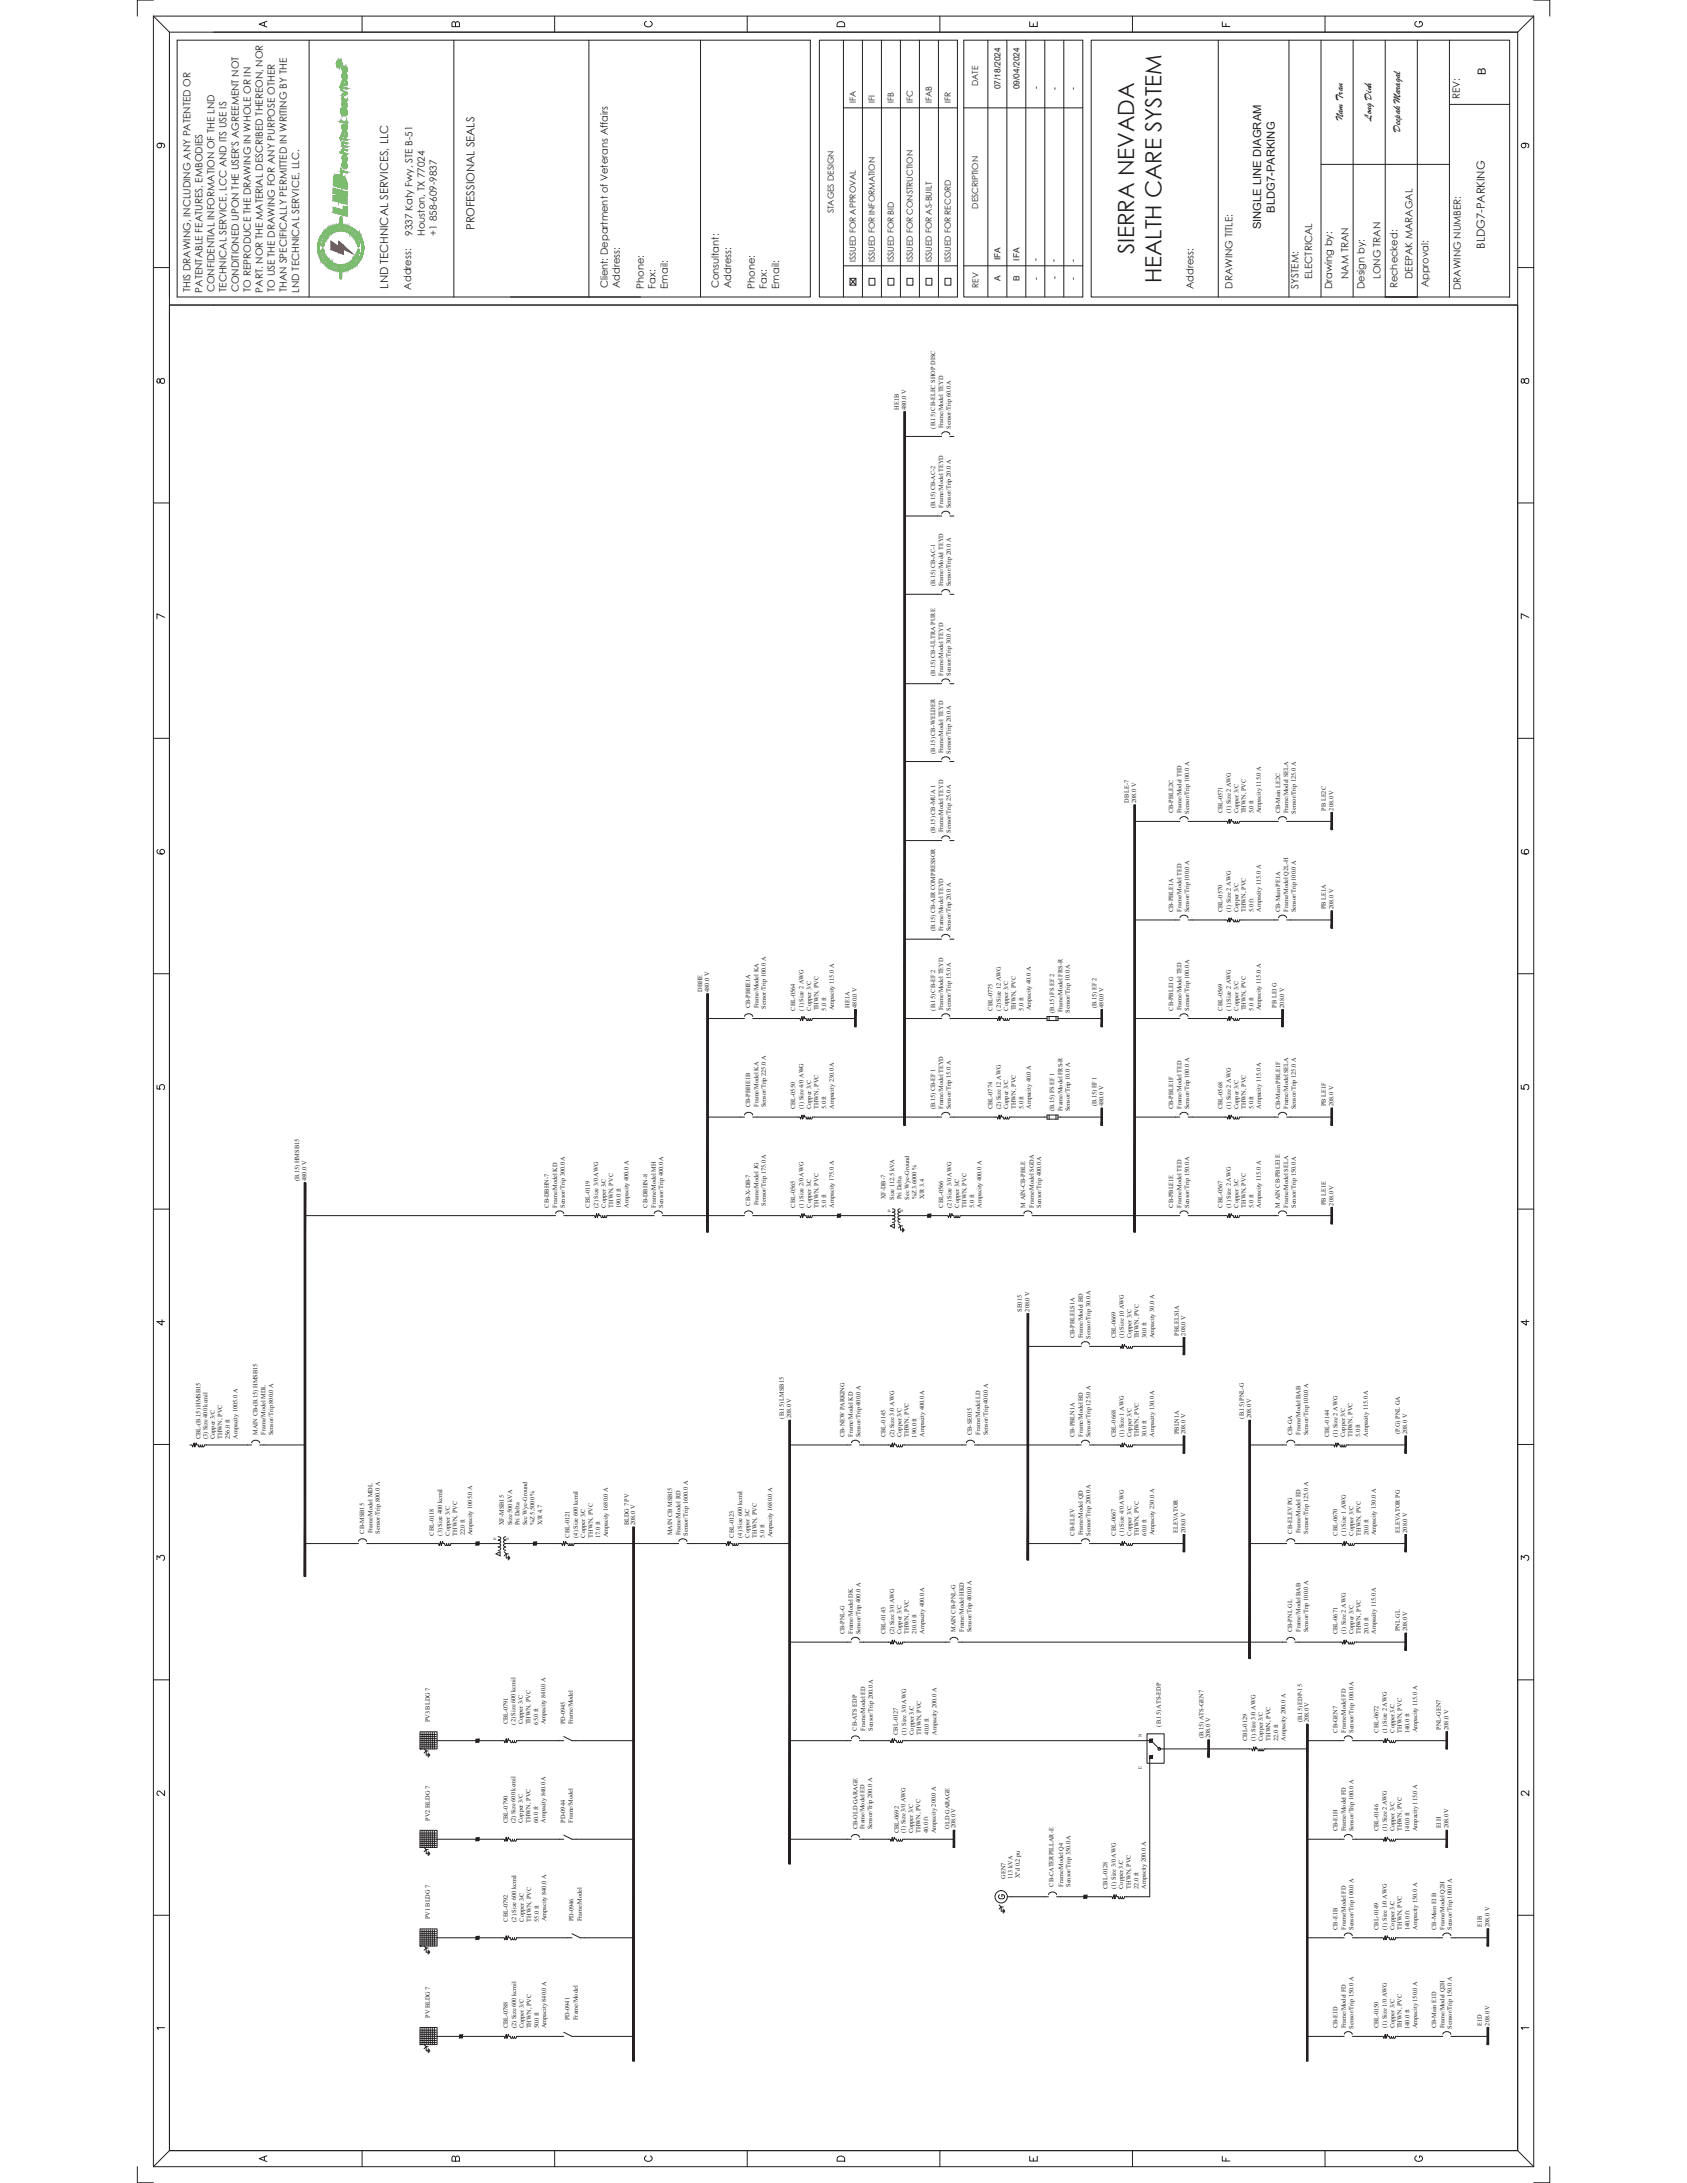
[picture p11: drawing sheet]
<svg xmlns="http://www.w3.org/2000/svg" width="216mm" height="279mm" viewBox="0 0 216 279" stroke-linecap="round" stroke-linejoin="round" font-family="sans-serif">
<defs><g id="words">
<g font-size="2.9" fill="#231f20">
<text x="145.2" y="32.6" transform="rotate(-90 145.2 32.6)">SIERRA NEVADA</text>
<text x="148.6" y="36.3" transform="rotate(-90 148.6 36.3)">HEALTH CARE SYSTEM</text>
</g>
<g font-size="1.4" fill="#231f20">
<text x="190.2" y="9.6" transform="rotate(-90 190.2 9.6)">B</text>
<text x="171.9" y="15.4" transform="rotate(-90 171.9 15.4)">Nam Tran</text>
<text x="175.5" y="15.4" transform="rotate(-90 175.5 15.4)">Long Dinh</text>
<text x="179.2" y="16.9" transform="rotate(-90 179.2 16.9)">Deepak Maragal</text>
<text x="60.7" y="29.4" transform="rotate(-90 60.7 29.4)">PROFESSIONAL SEALS</text>
<text x="161.4" y="29.3" transform="rotate(-90 161.4 29.3)">SINGLE LINE DIAGRAM</text>
<text x="163.1" y="27.2" transform="rotate(-90 163.1 27.2)">BLDG7-PARKING</text>
<text x="190" y="31.9" transform="rotate(-90 190 31.9)">BLDG7-PARKING</text>
<text x="49.7" y="36.9" transform="rotate(-90 49.7 36.9)">LND TECHNICAL SERVICES, LLC</text>
</g>
<g font-size="1.3" fill="#231f20">
<text x="186.8" y="12.7" transform="rotate(-90 186.8 12.7)">REV:</text>
<text x="52.8" y="30.2" transform="rotate(-90 52.8 30.2)">9337 Katy Fwy, STE B-51</text>
<text x="54.4" y="30.2" transform="rotate(-90 54.4 30.2)">Houston, TX 77024</text>
<text x="55.9" y="30.2" transform="rotate(-90 55.9 30.2)">+1 858-609-9837</text>
<text x="167.9" y="35.7" transform="rotate(-90 167.9 35.7)">ELECTRICAL</text>
<text x="172.6" y="35.7" transform="rotate(-90 172.6 35.7)">NAM TRAN</text>
<text x="176.7" y="35.7" transform="rotate(-90 176.7 35.7)">LONG TRAN</text>
<text x="180.8" y="35.7" transform="rotate(-90 180.8 35.7)">DEEPAK MARAGAL</text>
<text x="24.4" y="37.4" transform="rotate(-90 24.4 37.4)">THIS DRAWING, INCLUDING ANY PATENTED OR</text>
<text x="25.9" y="37.5" transform="rotate(-90 25.9 37.5)">PATENTABLE FEATURES, EMBODIES</text>
<text x="27.5" y="37.4" transform="rotate(-90 27.5 37.4)">CONFIDENTIAL INFORMATION OF THE LND</text>
<text x="29" y="37.4" transform="rotate(-90 29 37.4)">TECHNICAL SERVICE, LCC AND ITS USE IS</text>
<text x="30.5" y="37.4" transform="rotate(-90 30.5 37.4)">CONDITIONED UPON THE USER'S AGREEMENT NOT</text>
<text x="32.1" y="37.4" transform="rotate(-90 32.1 37.4)">TO REPRODUCE THE DRAWING IN WHOLE OR IN</text>
<text x="33.6" y="37.5" transform="rotate(-90 33.6 37.5)">PART. NOR THE MATERIAL DESCRIBED THEREON, NOR</text>
<text x="35.2" y="37.4" transform="rotate(-90 35.2 37.4)">TO USE THE DRAWING FOR ANY PURPOSE OTHER</text>
<text x="36.7" y="37.4" transform="rotate(-90 36.7 37.4)">THAN SPECIFICALLY PERMITTED IN WRITING BY THE</text>
<text x="38.3" y="37.5" transform="rotate(-90 38.3 37.5)">LND TECHNICAL SERVICE, LLC.</text>
<text x="52.6" y="37.1" transform="rotate(-90 52.6 37.1)">Address:</text>
<text x="77.8" y="36.9" transform="rotate(-90 77.8 36.9)">Client: Department of Veterans Affairs</text>
<text x="79.3" y="36.9" transform="rotate(-90 79.3 36.9)">Address:</text>
<text x="82.4" y="37" transform="rotate(-90 82.4 37)">Phone:</text>
<text x="83.9" y="37" transform="rotate(-90 83.9 37)">Fax:</text>
<text x="85.5" y="37" transform="rotate(-90 85.5 37)">Email:</text>
<text x="92" y="36.9" transform="rotate(-90 92 36.9)">Consultant:</text>
<text x="93.6" y="36.9" transform="rotate(-90 93.6 36.9)">Address:</text>
<text x="96.6" y="37" transform="rotate(-90 96.6 37)">Phone:</text>
<text x="98.1" y="37" transform="rotate(-90 98.1 37)">Fax:</text>
<text x="99.7" y="37" transform="rotate(-90 99.7 37)">Email:</text>
<text x="152.7" y="37" transform="rotate(-90 152.7 37)">Address:</text>
<text x="157.7" y="37" transform="rotate(-90 157.7 37)">DRAWING TITLE:</text>
<text x="166.2" y="36.9" transform="rotate(-90 166.2 36.9)">SYSTEM:</text>
<text x="170.5" y="37" transform="rotate(-90 170.5 37)">Drawing by:</text>
<text x="174.6" y="37" transform="rotate(-90 174.6 37)">Design by:</text>
<text x="178.8" y="36.9" transform="rotate(-90 178.8 36.9)">Rechecked:</text>
<text x="182.8" y="36.8" transform="rotate(-90 182.8 36.8)">Approval:</text>
<text x="187" y="37.1" transform="rotate(-90 187 37.1)">DRAWING NUMBER:</text>
</g>
<g font-size="1.1" fill="#231f20">
<text x="125.2" y="11" transform="rotate(-90 125.2 11)">DATE</text>
<text x="128" y="11.4" transform="rotate(-90 128 11.4)">07/18/2024</text>
<text x="130.5" y="11.4" transform="rotate(-90 130.5 11.4)">09/04/2024</text>
<text x="133" y="11.4" transform="rotate(-90 133 11.4)">-</text>
<text x="135.3" y="11.5" transform="rotate(-90 135.3 11.5)">-</text>
<text x="137.7" y="11.6" transform="rotate(-90 137.7 11.6)">-</text>
<text x="109.5" y="13.2" transform="rotate(-90 109.5 13.2)">IFA</text>
<text x="111.9" y="13.2" transform="rotate(-90 111.9 13.2)">IFI</text>
<text x="114.4" y="13.2" transform="rotate(-90 114.4 13.2)">IFB</text>
<text x="116.8" y="13.2" transform="rotate(-90 116.8 13.2)">IFC</text>
<text x="119.2" y="13.2" transform="rotate(-90 119.2 13.2)">IFAB</text>
<text x="121.7" y="13.2" transform="rotate(-90 121.7 13.2)">IFR</text>
<text x="106.7" y="27.3" transform="rotate(-90 106.7 27.3)">STAGES DESIGN</text>
<text x="125.2" y="26.7" transform="rotate(-90 125.2 26.7)">DESCRIPTION</text>
<text x="109.5" y="33.6" transform="rotate(-90 109.5 33.6)">ISSUED FOR APPROVAL</text>
<text x="111.9" y="33.6" transform="rotate(-90 111.9 33.6)">ISSUED FOR INFORMATION</text>
<text x="114.4" y="33.6" transform="rotate(-90 114.4 33.6)">ISSUED FOR BID</text>
<text x="116.8" y="33.6" transform="rotate(-90 116.8 33.6)">ISSUED FOR CONSTRUCTION</text>
<text x="119.2" y="33.6" transform="rotate(-90 119.2 33.6)">ISSUED FOR AS-BUILT</text>
<text x="121.7" y="33.6" transform="rotate(-90 121.7 33.6)">ISSUED FOR RECORD</text>
<text x="128" y="33.3" transform="rotate(-90 128 33.3)">IFA</text>
<text x="128" y="36" transform="rotate(-90 128 36)">A</text>
<text x="130.5" y="36" transform="rotate(-90 130.5 36)">B</text>
<text x="130.5" y="33.4" transform="rotate(-90 130.5 33.4)">IFA</text>
<text x="132.8" y="33.4" transform="rotate(-90 132.8 33.4)">-</text>
<text x="132.9" y="35.8" transform="rotate(-90 132.9 35.8)">-</text>
<text x="135.2" y="33.5" transform="rotate(-90 135.2 33.5)">-</text>
<text x="135.3" y="35.8" transform="rotate(-90 135.3 35.8)">-</text>
<text x="137.7" y="35.8" transform="rotate(-90 137.7 35.8)">-</text>
<text x="137.7" y="33.5" transform="rotate(-90 137.7 33.5)">-</text>
<text x="125.2" y="36.9" transform="rotate(-90 125.2 36.9)">REV</text>
</g>
<g font-size=".8" fill="#231f20">
<text x="115" y="52.5" transform="rotate(-90 115 52.5)">HE1B</text>
<text x="116" y="52.5" transform="rotate(-90 116 52.5)">480.0 V</text>
<text x="119.7" y="54.8" transform="rotate(-90 119.7 54.8)">(B.15) CB-ELEC SHOP DISC</text>
<text x="120.7" y="54.8" transform="rotate(-90 120.7 54.8)">Frame/Model TEYD</text>
<text x="121.7" y="54.9" transform="rotate(-90 121.7 54.9)">Sensor/Trip 60.0 A</text>
<text x="119.7" y="65" transform="rotate(-90 119.7 65)">(B.15) CB-AC-2</text>
<text x="120.7" y="65" transform="rotate(-90 120.7 65)">Frame/Model TEYD</text>
<text x="121.7" y="65" transform="rotate(-90 121.7 65)">Sensor/Trip 20.0 A</text>
<text x="119.7" y="75" transform="rotate(-90 119.7 75)">(B.15) CB-AC-1</text>
<text x="120.7" y="75" transform="rotate(-90 120.7 75)">Frame/Model TEYD</text>
<text x="121.7" y="75.1" transform="rotate(-90 121.7 75.1)">Sensor/Trip 20.0 A</text>
<text x="119.7" y="86.5" transform="rotate(-90 119.7 86.5)">(B.15) CB-ULTRA PURE</text>
<text x="120.7" y="86.5" transform="rotate(-90 120.7 86.5)">Frame/Model TEYD</text>
<text x="121.7" y="86.5" transform="rotate(-90 121.7 86.5)">Sensor/Trip 30.0 A</text>
<text x="119.7" y="96.5" transform="rotate(-90 119.7 96.5)">(B.15) CB-WELDER</text>
<text x="120.7" y="96.4" transform="rotate(-90 120.7 96.4)">Frame/Model TEYD</text>
<text x="121.7" y="96.5" transform="rotate(-90 121.7 96.5)">Sensor/Trip 20.0 A</text>
<text x="119.7" y="106.6" transform="rotate(-90 119.7 106.6)">(B.15) CB-MUA 1</text>
<text x="120.7" y="106.5" transform="rotate(-90 120.7 106.5)">Frame/Model TEYD</text>
<text x="121.7" y="106.6" transform="rotate(-90 121.7 106.6)">Sensor/Trip 25.0 A</text>
<text x="144.5" y="102.8" transform="rotate(-90 144.5 102.8)">DB LE-7</text>
<text x="145.4" y="102.8" transform="rotate(-90 145.4 102.8)">208.0 V</text>
<text x="150.1" y="104.1" transform="rotate(-90 150.1 104.1)">CB-PBLE2C</text>
<text x="151.2" y="104.1" transform="rotate(-90 151.2 104.1)">Frame/Model TED</text>
<text x="152.2" y="104.1" transform="rotate(-90 152.2 104.1)">Sensor/Trip 100.0 A</text>
<text x="156.5" y="104.1" transform="rotate(-90 156.5 104.1)">CBL-0571</text>
<text x="157.5" y="104.1" transform="rotate(-90 157.5 104.1)">(1) Size 2 AWG</text>
<text x="158.5" y="104.1" transform="rotate(-90 158.5 104.1)">Copper 3/C</text>
<text x="159.4" y="104.1" transform="rotate(-90 159.4 104.1)">THWN, PVC</text>
<text x="160.4" y="104.1" transform="rotate(-90 160.4 104.1)">5.0 ft</text>
<text x="161.4" y="104.1" transform="rotate(-90 161.4 104.1)">Ampacity 115.0 A</text>
<text x="163.8" y="104.1" transform="rotate(-90 163.8 104.1)">CB-Main LE2C</text>
<text x="164.9" y="104.1" transform="rotate(-90 164.9 104.1)">Frame/Model SELA</text>
<text x="165.8" y="104.1" transform="rotate(-90 165.8 104.1)">Sensor/Trip 125.0 A</text>
<text x="169.7" y="103.7" transform="rotate(-90 169.7 103.7)">PB LE2C</text>
<text x="170.6" y="103.7" transform="rotate(-90 170.6 103.7)">208.0 V</text>
<text x="119.7" y="119.2" transform="rotate(-90 119.7 119.2)">(B.15) CB-AIR COMPRESSOR</text>
<text x="120.7" y="119.2" transform="rotate(-90 120.7 119.2)">Frame/Model TEYD</text>
<text x="121.7" y="119.2" transform="rotate(-90 121.7 119.2)">Sensor/Trip 20.0 A</text>
<text x="150.1" y="116.7" transform="rotate(-90 150.1 116.7)">CB-PBLE1A</text>
<text x="151.2" y="116.7" transform="rotate(-90 151.2 116.7)">Frame/Model TED</text>
<text x="152.2" y="116.7" transform="rotate(-90 152.2 116.7)">Sensor/Trip 100.0 A</text>
<text x="156.5" y="116.7" transform="rotate(-90 156.5 116.7)">CBL-0570</text>
<text x="157.5" y="116.7" transform="rotate(-90 157.5 116.7)">(1) Size 2 AWG</text>
<text x="158.5" y="116.7" transform="rotate(-90 158.5 116.7)">Copper 3/C</text>
<text x="159.4" y="116.7" transform="rotate(-90 159.4 116.7)">THWN, PVC</text>
<text x="160.4" y="116.7" transform="rotate(-90 160.4 116.7)">5.0 ft</text>
<text x="161.4" y="116.7" transform="rotate(-90 161.4 116.7)">Ampacity 115.0 A</text>
<text x="163.8" y="116.7" transform="rotate(-90 163.8 116.7)">CB-Main PE1A</text>
<text x="164.9" y="116.7" transform="rotate(-90 164.9 116.7)">Frame/Model Q2L-H</text>
<text x="165.8" y="116.7" transform="rotate(-90 165.8 116.7)">Sensor/Trip 100.0 A</text>
<text x="169.7" y="116.4" transform="rotate(-90 169.7 116.4)">PB LE1A</text>
<text x="170.6" y="116.4" transform="rotate(-90 170.6 116.4)">208.0 V</text>
<text x="89.9" y="127" transform="rotate(-90 89.9 127)">DBHE</text>
<text x="90.7" y="127" transform="rotate(-90 90.7 127)">480.0 V</text>
<text x="96" y="129.1" transform="rotate(-90 96 129.1)">CB-PBHE1A</text>
<text x="97.1" y="129.1" transform="rotate(-90 97.1 129.1)">Frame/Model KA</text>
<text x="98" y="129.1" transform="rotate(-90 98 129.1)">Sensor/Trip 100.0 A</text>
<text x="101.8" y="129.3" transform="rotate(-90 101.8 129.3)">CBL-0564</text>
<text x="102.8" y="129.3" transform="rotate(-90 102.8 129.3)">(1) Size 2 AWG</text>
<text x="103.8" y="129.3" transform="rotate(-90 103.8 129.3)">Copper 3/C</text>
<text x="104.8" y="129.3" transform="rotate(-90 104.8 129.3)">THWN, PVC</text>
<text x="105.7" y="129.3" transform="rotate(-90 105.7 129.3)">5.0 ft</text>
<text x="106.7" y="129.3" transform="rotate(-90 106.7 129.3)">Ampacity 115.0 A</text>
<text x="108.7" y="129" transform="rotate(-90 108.7 129)">HE1A</text>
<text x="109.7" y="129" transform="rotate(-90 109.7 129)">480.0 V</text>
<text x="119.7" y="129.3" transform="rotate(-90 119.7 129.3)">(B.15) CB-EF 2</text>
<text x="120.7" y="129.3" transform="rotate(-90 120.7 129.3)">Frame/Model TEYD</text>
<text x="121.7" y="129.4" transform="rotate(-90 121.7 129.4)">Sensor/Trip 15.0 A</text>
<text x="127" y="129.3" transform="rotate(-90 127 129.3)">CBL-0775</text>
<text x="128.1" y="129.3" transform="rotate(-90 128.1 129.3)">(2) Size 12 AWG</text>
<text x="129" y="129.3" transform="rotate(-90 129 129.3)">Copper 3/C</text>
<text x="130" y="129.3" transform="rotate(-90 130 129.3)">THWN, PVC</text>
<text x="131" y="129.3" transform="rotate(-90 131 129.3)">5.0 ft</text>
<text x="131.9" y="129.3" transform="rotate(-90 131.9 129.3)">Ampacity 40.0 A</text>
<text x="134.9" y="129.6" transform="rotate(-90 134.9 129.6)">(B.15) FS EF 2</text>
<text x="136" y="129.6" transform="rotate(-90 136 129.6)">Frame/Model FRS-R</text>
<text x="136.9" y="129.6" transform="rotate(-90 136.9 129.6)">Sensor/Trip 10.0 A</text>
<text x="140.3" y="129" transform="rotate(-90 140.3 129)">(B.15) EF 2</text>
<text x="141.2" y="129" transform="rotate(-90 141.2 129)">480.0 V</text>
<text x="150.1" y="129.3" transform="rotate(-90 150.1 129.3)">CB-PBLE1G</text>
<text x="151.2" y="129.3" transform="rotate(-90 151.2 129.3)">Frame/Model TED</text>
<text x="152.2" y="129.4" transform="rotate(-90 152.2 129.4)">Sensor/Trip 100.0 A</text>
<text x="156.5" y="129.3" transform="rotate(-90 156.5 129.3)">CBL-0569</text>
<text x="157.5" y="129.3" transform="rotate(-90 157.5 129.3)">(1) Size 2 AWG</text>
<text x="158.5" y="129.3" transform="rotate(-90 158.5 129.3)">Copper 3/C</text>
<text x="159.4" y="129.3" transform="rotate(-90 159.4 129.3)">THWN, PVC</text>
<text x="160.4" y="129.3" transform="rotate(-90 160.4 129.3)">5.0 ft</text>
<text x="161.4" y="129.3" transform="rotate(-90 161.4 129.3)">Ampacity 115.0 A</text>
<text x="163.4" y="129" transform="rotate(-90 163.4 129)">PB LE1G</text>
<text x="164.3" y="129" transform="rotate(-90 164.3 129)">208.0 V</text>
<text x="96" y="141.7" transform="rotate(-90 96 141.7)">CB-PBHE1B</text>
<text x="97.1" y="141.7" transform="rotate(-90 97.1 141.7)">Frame/Model KA</text>
<text x="98" y="141.7" transform="rotate(-90 98 141.7)">Sensor/Trip 225.0 A</text>
<text x="101.8" y="142" transform="rotate(-90 101.8 142)">CBL-0550</text>
<text x="102.8" y="142" transform="rotate(-90 102.8 142)">(1) Size 4/0 AWG</text>
<text x="103.8" y="142" transform="rotate(-90 103.8 142)">Copper 3/C</text>
<text x="104.8" y="141.9" transform="rotate(-90 104.8 141.9)">THWN, PVC</text>
<text x="105.7" y="142" transform="rotate(-90 105.7 142)">5.0 ft</text>
<text x="106.7" y="141.9" transform="rotate(-90 106.7 141.9)">Ampacity 230.0 A</text>
<text x="119.7" y="142" transform="rotate(-90 119.7 142)">(B.15) CB-EF 1</text>
<text x="120.7" y="141.9" transform="rotate(-90 120.7 141.9)">Frame/Model TEYD</text>
<text x="121.7" y="142" transform="rotate(-90 121.7 142)">Sensor/Trip 15.0 A</text>
<text x="127" y="142" transform="rotate(-90 127 142)">CBL-0774</text>
<text x="128.1" y="142" transform="rotate(-90 128.1 142)">(2) Size 12 AWG</text>
<text x="129" y="142" transform="rotate(-90 129 142)">Copper 3/C</text>
<text x="130" y="141.9" transform="rotate(-90 130 141.9)">THWN, PVC</text>
<text x="131" y="142" transform="rotate(-90 131 142)">5.0 ft</text>
<text x="131.9" y="141.9" transform="rotate(-90 131.9 141.9)">Ampacity 40.0 A</text>
<text x="134.9" y="142.2" transform="rotate(-90 134.9 142.2)">(B.15) FS EF 1</text>
<text x="136" y="142.2" transform="rotate(-90 136 142.2)">Frame/Model FRS-R</text>
<text x="136.9" y="142.2" transform="rotate(-90 136.9 142.2)">Sensor/Trip 10.0 A</text>
<text x="140.3" y="141.6" transform="rotate(-90 140.3 141.6)">(B.15) EF 1</text>
<text x="141.2" y="141.6" transform="rotate(-90 141.2 141.6)">480.0 V</text>
<text x="150.1" y="142" transform="rotate(-90 150.1 142)">CB-PBLE1F</text>
<text x="151.2" y="141.9" transform="rotate(-90 151.2 141.9)">Frame/Model TED</text>
<text x="152.2" y="142" transform="rotate(-90 152.2 142)">Sensor/Trip 100.0 A</text>
<text x="156.5" y="142" transform="rotate(-90 156.5 142)">CBL-0568</text>
<text x="157.5" y="142" transform="rotate(-90 157.5 142)">(1) Size 2 AWG</text>
<text x="158.5" y="142" transform="rotate(-90 158.5 142)">Copper 3/C</text>
<text x="159.4" y="141.9" transform="rotate(-90 159.4 141.9)">THWN, PVC</text>
<text x="160.4" y="142" transform="rotate(-90 160.4 142)">5.0 ft</text>
<text x="161.4" y="141.9" transform="rotate(-90 161.4 141.9)">Ampacity 115.0 A</text>
<text x="163.8" y="142" transform="rotate(-90 163.8 142)">CB-Main PBLE1F</text>
<text x="164.9" y="141.9" transform="rotate(-90 164.9 141.9)">Frame/Model SELA</text>
<text x="165.8" y="142" transform="rotate(-90 165.8 142)">Sensor/Trip 125.0 A</text>
<text x="169.7" y="141.6" transform="rotate(-90 169.7 141.6)">PB LE1F</text>
<text x="170.6" y="141.6" transform="rotate(-90 170.6 141.6)">208.0 V</text>
<text x="38.3" y="151.2" transform="rotate(-90 38.3 151.2)">(B.15) HMSB15</text>
<text x="39.2" y="151.1" transform="rotate(-90 39.2 151.1)">480.0 V</text>
<text x="70.2" y="154.6" transform="rotate(-90 70.2 154.6)">CB-DBHN-7</text>
<text x="71.3" y="154.6" transform="rotate(-90 71.3 154.6)">Frame/Model KD</text>
<text x="72.3" y="154.6" transform="rotate(-90 72.3 154.6)">Sensor/Trip 300.0 A</text>
<text x="75.5" y="154.6" transform="rotate(-90 75.5 154.6)">CBL-0119</text>
<text x="76.6" y="154.6" transform="rotate(-90 76.6 154.6)">(2) Size 3/0 AWG</text>
<text x="77.5" y="154.6" transform="rotate(-90 77.5 154.6)">Copper 3/C</text>
<text x="78.5" y="154.6" transform="rotate(-90 78.5 154.6)">THWN, PVC</text>
<text x="79.5" y="154.6" transform="rotate(-90 79.5 154.6)">190.0 ft</text>
<text x="80.4" y="154.5" transform="rotate(-90 80.4 154.5)">Ampacity 400.0 A</text>
<text x="82.9" y="154.6" transform="rotate(-90 82.9 154.6)">CB-DBHN-8</text>
<text x="83.9" y="154.6" transform="rotate(-90 83.9 154.6)">Frame/Model MH</text>
<text x="84.9" y="154.6" transform="rotate(-90 84.9 154.6)">Sensor/Trip 400.0 A</text>
<text x="96" y="154.3" transform="rotate(-90 96 154.3)">CB-X-DB-7</text>
<text x="97.1" y="154.3" transform="rotate(-90 97.1 154.3)">Frame/Model JG</text>
<text x="98" y="154.3" transform="rotate(-90 98 154.3)">Sensor/Trip 175.0 A</text>
<text x="101.8" y="154.6" transform="rotate(-90 101.8 154.6)">CBL-0565</text>
<text x="102.8" y="154.6" transform="rotate(-90 102.8 154.6)">(1) Size 2/0 AWG</text>
<text x="103.8" y="154.6" transform="rotate(-90 103.8 154.6)">Copper 3/C</text>
<text x="104.8" y="154.6" transform="rotate(-90 104.8 154.6)">THWN, PVC</text>
<text x="105.7" y="154.6" transform="rotate(-90 105.7 154.6)">5.0 ft</text>
<text x="106.7" y="154.5" transform="rotate(-90 106.7 154.5)">Ampacity 175.0 A</text>
<text x="113.3" y="153.5" transform="rotate(-90 113.3 153.5)">XF-DB-7</text>
<text x="114.4" y="153.5" transform="rotate(-90 114.4 153.5)">Size 112.5 kVA</text>
<text x="115.4" y="153.5" transform="rotate(-90 115.4 153.5)">Pri Delta</text>
<text x="116.3" y="153.5" transform="rotate(-90 116.3 153.5)">Sec Wye-Ground</text>
<text x="117.3" y="153.5" transform="rotate(-90 117.3 153.5)">%Z 3.6000 %</text>
<text x="118.3" y="153.5" transform="rotate(-90 118.3 153.5)">X/R 3.4</text>
<text x="120.7" y="154.6" transform="rotate(-90 120.7 154.6)">CBL-0566</text>
<text x="121.8" y="154.6" transform="rotate(-90 121.8 154.6)">(2) Size 3/0 AWG</text>
<text x="122.7" y="154.6" transform="rotate(-90 122.7 154.6)">Copper 3/C</text>
<text x="123.7" y="154.6" transform="rotate(-90 123.7 154.6)">THWN, PVC</text>
<text x="124.7" y="154.6" transform="rotate(-90 124.7 154.6)">5.0 ft</text>
<text x="125.6" y="154.5" transform="rotate(-90 125.6 154.5)">Ampacity 400.0 A</text>
<text x="131.2" y="154.6" transform="rotate(-90 131.2 154.6)">M AIN-CB-PBLE</text>
<text x="132.3" y="154.6" transform="rotate(-90 132.3 154.6)">Frame/Model SGDA</text>
<text x="133.2" y="154.6" transform="rotate(-90 133.2 154.6)">Sensor/Trip 400.0 A</text>
<text x="150.1" y="154.6" transform="rotate(-90 150.1 154.6)">CB-PBLE1E</text>
<text x="151.2" y="154.6" transform="rotate(-90 151.2 154.6)">Frame/Model TED</text>
<text x="152.2" y="154.6" transform="rotate(-90 152.2 154.6)">Sensor/Trip 150.0 A</text>
<text x="156.5" y="154.6" transform="rotate(-90 156.5 154.6)">CBL-0567</text>
<text x="157.5" y="154.6" transform="rotate(-90 157.5 154.6)">(1) Size 2 AWG</text>
<text x="158.5" y="154.6" transform="rotate(-90 158.5 154.6)">Copper 3/C</text>
<text x="159.4" y="154.6" transform="rotate(-90 159.4 154.6)">THWN, PVC</text>
<text x="160.4" y="154.6" transform="rotate(-90 160.4 154.6)">5.0 ft</text>
<text x="161.4" y="154.5" transform="rotate(-90 161.4 154.5)">Ampacity 115.0 A</text>
<text x="163.8" y="154.6" transform="rotate(-90 163.8 154.6)">M AIN CB-PBLE1E</text>
<text x="164.9" y="154.6" transform="rotate(-90 164.9 154.6)">Frame/Model SELA</text>
<text x="165.8" y="154.6" transform="rotate(-90 165.8 154.6)">Sensor/Trip 150.0 A</text>
<text x="169.7" y="154.3" transform="rotate(-90 169.7 154.3)">PB LE1E</text>
<text x="170.6" y="154.3" transform="rotate(-90 170.6 154.3)">208.0 V</text>
<text x="130.8" y="167.9" transform="rotate(-90 130.8 167.9)">SE015</text>
<text x="131.7" y="167.9" transform="rotate(-90 131.7 167.9)">208.0 V</text>
<text x="137.5" y="171.3" transform="rotate(-90 137.5 171.3)">CB-PBLELS1A</text>
<text x="138.6" y="171.3" transform="rotate(-90 138.6 171.3)">Frame/Model BD</text>
<text x="139.6" y="171.3" transform="rotate(-90 139.6 171.3)">Sensor/Trip 30.0 A</text>
<text x="142.8" y="171.3" transform="rotate(-90 142.8 171.3)">CBL-0669</text>
<text x="143.8" y="171.3" transform="rotate(-90 143.8 171.3)">(1) Size 10 AWG</text>
<text x="144.8" y="171.3" transform="rotate(-90 144.8 171.3)">Copper 3/C</text>
<text x="145.8" y="171.3" transform="rotate(-90 145.8 171.3)">THWN, PVC</text>
<text x="146.7" y="171.3" transform="rotate(-90 146.7 171.3)">30.0 ft</text>
<text x="147.7" y="171.3" transform="rotate(-90 147.7 171.3)">Ampacity 30.0 A</text>
<text x="150.8" y="170.9" transform="rotate(-90 150.8 170.9)">PBLELS1A</text>
<text x="151.7" y="170.9" transform="rotate(-90 151.7 170.9)">208.0 V</text>
<text x="25.7" y="184.2" transform="rotate(-90 25.7 184.2)">CBL-(B.15) HMSB15</text>
<text x="26.5" y="184.2" transform="rotate(-90 26.5 184.2)">(3) Size 400 kcmil</text>
<text x="27.5" y="184.2" transform="rotate(-90 27.5 184.2)">Copper 3/C</text>
<text x="28.5" y="184.2" transform="rotate(-90 28.5 184.2)">THWN, PVC</text>
<text x="29.4" y="184.2" transform="rotate(-90 29.4 184.2)">256.0 ft</text>
<text x="30.4" y="184.2" transform="rotate(-90 30.4 184.2)">Ampacity 1005.0 A</text>
<text x="32.9" y="183.6" transform="rotate(-90 32.9 183.6)">MAIN CB-(B.15) HMSB15</text>
<text x="34" y="183.6" transform="rotate(-90 34 183.6)">Frame/Model MDL</text>
<text x="35" y="183.7" transform="rotate(-90 35 183.7)">Sensor/Trip 800.0 A</text>
<text x="100.3" y="181.6" transform="rotate(-90 100.3 181.6)">(B.15) LMSB15</text>
<text x="101.3" y="181.5" transform="rotate(-90 101.3 181.5)">208.0 V</text>
<text x="108.1" y="183.9" transform="rotate(-90 108.1 183.9)">CB-NEW PARKING</text>
<text x="109.2" y="183.9" transform="rotate(-90 109.2 183.9)">Frame/Model KD</text>
<text x="110.1" y="183.9" transform="rotate(-90 110.1 183.9)">Sensor/Trip 400.0 A</text>
<text x="113.3" y="183.9" transform="rotate(-90 113.3 183.9)">CBL-0145</text>
<text x="114.4" y="183.9" transform="rotate(-90 114.4 183.9)">(2) Size 3/0 AWG</text>
<text x="115.4" y="183.9" transform="rotate(-90 115.4 183.9)">Copper 3/C</text>
<text x="116.3" y="183.9" transform="rotate(-90 116.3 183.9)">THWN, PVC</text>
<text x="117.3" y="184" transform="rotate(-90 117.3 184)">190.0 ft</text>
<text x="118.3" y="183.9" transform="rotate(-90 118.3 183.9)">Ampacity 400.0 A</text>
<text x="124.4" y="183.7" transform="rotate(-90 124.4 183.7)">CB-SE015</text>
<text x="125.5" y="183.6" transform="rotate(-90 125.5 183.6)">Frame/Model LD</text>
<text x="126.4" y="183.7" transform="rotate(-90 126.4 183.7)">Sensor/Trip 400.0 A</text>
<text x="137.5" y="183.9" transform="rotate(-90 137.5 183.9)">CB-PBLN1A</text>
<text x="138.6" y="183.9" transform="rotate(-90 138.6 183.9)">Frame/Model BD</text>
<text x="139.6" y="183.9" transform="rotate(-90 139.6 183.9)">Sensor/Trip 125.0 A</text>
<text x="142.8" y="183.9" transform="rotate(-90 142.8 183.9)">CBL-0668</text>
<text x="143.8" y="183.9" transform="rotate(-90 143.8 183.9)">(1) Size 1 AWG</text>
<text x="144.8" y="183.9" transform="rotate(-90 144.8 183.9)">Copper 3/C</text>
<text x="145.8" y="183.9" transform="rotate(-90 145.8 183.9)">THWN, PVC</text>
<text x="146.7" y="183.9" transform="rotate(-90 146.7 183.9)">30.0 ft</text>
<text x="147.7" y="183.9" transform="rotate(-90 147.7 183.9)">Ampacity 130.0 A</text>
<text x="150.8" y="183.6" transform="rotate(-90 150.8 183.6)">PBLN1A</text>
<text x="151.7" y="183.6" transform="rotate(-90 151.7 183.6)">208.0 V</text>
<text x="159.2" y="181.6" transform="rotate(-90 159.2 181.6)">(B.15) PNL-G</text>
<text x="160.1" y="181.5" transform="rotate(-90 160.1 181.5)">208.0 V</text>
<text x="165.4" y="183.7" transform="rotate(-90 165.4 183.7)">CB-GA</text>
<text x="166.5" y="183.6" transform="rotate(-90 166.5 183.6)">Frame/Model BAB</text>
<text x="167.4" y="183.7" transform="rotate(-90 167.4 183.7)">Sensor/Trip 100.0 A</text>
<text x="170.1" y="183.9" transform="rotate(-90 170.1 183.9)">CBL-0144</text>
<text x="171.2" y="183.9" transform="rotate(-90 171.2 183.9)">(1) Size 2 AWG</text>
<text x="172.2" y="183.9" transform="rotate(-90 172.2 183.9)">Copper 3/C</text>
<text x="173.1" y="183.9" transform="rotate(-90 173.1 183.9)">THWN, PVC</text>
<text x="174.1" y="183.9" transform="rotate(-90 174.1 183.9)">5.0 ft</text>
<text x="175" y="183.9" transform="rotate(-90 175 183.9)">Ampacity 115.0 A</text>
<text x="179.2" y="183.6" transform="rotate(-90 179.2 183.6)">(P.G) PNL GA</text>
<text x="180.1" y="183.6" transform="rotate(-90 180.1 183.6)">208.0 V</text>
<text x="46.6" y="196.3" transform="rotate(-90 46.6 196.3)">CB-MSB15</text>
<text x="47.7" y="196.3" transform="rotate(-90 47.7 196.3)">Frame/Model MDL</text>
<text x="48.6" y="196.3" transform="rotate(-90 48.6 196.3)">Sensor/Trip 800.0 A</text>
<text x="55.5" y="196.5" transform="rotate(-90 55.5 196.5)">CBL-0118</text>
<text x="56.6" y="196.5" transform="rotate(-90 56.6 196.5)">(3) Size 400 kcmil</text>
<text x="57.6" y="196.5" transform="rotate(-90 57.6 196.5)">Copper 3/C</text>
<text x="58.5" y="196.5" transform="rotate(-90 58.5 196.5)">THWN, PVC</text>
<text x="59.5" y="196.5" transform="rotate(-90 59.5 196.5)">22.0 ft</text>
<text x="60.4" y="196.5" transform="rotate(-90 60.4 196.5)">Ampacity 1005.0 A</text>
<text x="64.5" y="195.2" transform="rotate(-90 64.5 195.2)">XF-MSB15</text>
<text x="65.5" y="195.2" transform="rotate(-90 65.5 195.2)">Size 500 kVA</text>
<text x="66.5" y="195.2" transform="rotate(-90 66.5 195.2)">Pri Delta</text>
<text x="67.5" y="195.2" transform="rotate(-90 67.5 195.2)">Sec Wye-Ground</text>
<text x="68.4" y="195.2" transform="rotate(-90 68.4 195.2)">%Z 5.5000 %</text>
<text x="69.4" y="195.2" transform="rotate(-90 69.4 195.2)">X/R 4.7</text>
<text x="72.9" y="196.8" transform="rotate(-90 72.9 196.8)">CBL-0121</text>
<text x="73.9" y="196.8" transform="rotate(-90 73.9 196.8)">(4) Size 600 kcmil</text>
<text x="74.9" y="196.8" transform="rotate(-90 74.9 196.8)">Copper 3/C</text>
<text x="75.9" y="196.8" transform="rotate(-90 75.9 196.8)">THWN, PVC</text>
<text x="76.8" y="196.9" transform="rotate(-90 76.8 196.9)">17.0 ft</text>
<text x="77.8" y="196.8" transform="rotate(-90 77.8 196.8)">Ampacity 1680.0 A</text>
<text x="80.5" y="195.2" transform="rotate(-90 80.5 195.2)">BLDG 7 PV</text>
<text x="81.3" y="195.2" transform="rotate(-90 81.3 195.2)">208.0 V</text>
<text x="86" y="196.5" transform="rotate(-90 86 196.5)">MAIN CB MSB15</text>
<text x="87.1" y="196.5" transform="rotate(-90 87.1 196.5)">Frame/Model RD</text>
<text x="88" y="196.6" transform="rotate(-90 88 196.6)">Sensor/Trip 1600.0 A</text>
<text x="93.9" y="196.8" transform="rotate(-90 93.9 196.8)">CBL-0123</text>
<text x="95" y="196.8" transform="rotate(-90 95 196.8)">(4) Size 600 kcmil</text>
<text x="95.9" y="196.8" transform="rotate(-90 95.9 196.8)">Copper 3/C</text>
<text x="96.9" y="196.8" transform="rotate(-90 96.9 196.8)">THWN, PVC</text>
<text x="97.9" y="196.8" transform="rotate(-90 97.9 196.8)">5.0 ft</text>
<text x="98.8" y="196.8" transform="rotate(-90 98.8 196.8)">Ampacity 1680.0 A</text>
<text x="137.5" y="196.5" transform="rotate(-90 137.5 196.5)">CB-ELEV</text>
<text x="138.6" y="196.5" transform="rotate(-90 138.6 196.5)">Frame/Model QD</text>
<text x="139.6" y="196.6" transform="rotate(-90 139.6 196.6)">Sensor/Trip 200.0 A</text>
<text x="142.8" y="196.5" transform="rotate(-90 142.8 196.5)">CBL-0667</text>
<text x="143.8" y="196.5" transform="rotate(-90 143.8 196.5)">(1) Size 4/0 AWG</text>
<text x="144.8" y="196.5" transform="rotate(-90 144.8 196.5)">Copper 3/C</text>
<text x="145.8" y="196.5" transform="rotate(-90 145.8 196.5)">THWN, PVC</text>
<text x="146.7" y="196.5" transform="rotate(-90 146.7 196.5)">60.0 ft</text>
<text x="147.7" y="196.5" transform="rotate(-90 147.7 196.5)">Ampacity 230.0 A</text>
<text x="150.8" y="196.2" transform="rotate(-90 150.8 196.2)">ELEVATOR</text>
<text x="151.7" y="196.2" transform="rotate(-90 151.7 196.2)">208.0 V</text>
<text x="165.4" y="196.3" transform="rotate(-90 165.4 196.3)">CB-ELEV PG</text>
<text x="166.5" y="196.3" transform="rotate(-90 166.5 196.3)">Frame/Model ED</text>
<text x="167.4" y="196.3" transform="rotate(-90 167.4 196.3)">Sensor/Trip 125.0 A</text>
<text x="171.2" y="196.5" transform="rotate(-90 171.2 196.5)">CBL-0670</text>
<text x="172.2" y="196.5" transform="rotate(-90 172.2 196.5)">(1) Size 1 AWG</text>
<text x="173.2" y="196.5" transform="rotate(-90 173.2 196.5)">Copper 3/C</text>
<text x="174.2" y="196.5" transform="rotate(-90 174.2 196.5)">THWN, PVC</text>
<text x="175.1" y="196.5" transform="rotate(-90 175.1 196.5)">20.0 ft</text>
<text x="176.1" y="196.5" transform="rotate(-90 176.1 196.5)">Ampacity 130.0 A</text>
<text x="179.1" y="196.2" transform="rotate(-90 179.1 196.2)">ELEVATOR PG</text>
<text x="180.1" y="196.2" transform="rotate(-90 180.1 196.2)">208.0 V</text>
<text x="108.1" y="209.2" transform="rotate(-90 108.1 209.2)">CB-PNL-G</text>
<text x="109.2" y="209.1" transform="rotate(-90 109.2 209.1)">Frame/Model DK</text>
<text x="110.1" y="209.2" transform="rotate(-90 110.1 209.2)">Sensor/Trip 400.0 A</text>
<text x="113.3" y="209.2" transform="rotate(-90 113.3 209.2)">CBL-0143</text>
<text x="114.4" y="209.2" transform="rotate(-90 114.4 209.2)">(2) Size 3/0 AWG</text>
<text x="115.4" y="209.2" transform="rotate(-90 115.4 209.2)">Copper 3/C</text>
<text x="116.3" y="209.1" transform="rotate(-90 116.3 209.1)">THWN, PVC</text>
<text x="117.3" y="209.1" transform="rotate(-90 117.3 209.1)">210.0 ft</text>
<text x="118.3" y="209.1" transform="rotate(-90 118.3 209.1)">Ampacity 400.0 A</text>
<text x="122.3" y="208.9" transform="rotate(-90 122.3 208.9)">MAIN CB-PNL-G</text>
<text x="123.4" y="208.9" transform="rotate(-90 123.4 208.9)">Frame/Model HKD</text>
<text x="124.3" y="208.9" transform="rotate(-90 124.3 208.9)">Sensor/Trip 400.0 A</text>
<text x="165.4" y="208.9" transform="rotate(-90 165.4 208.9)">CB-PNL GL</text>
<text x="166.5" y="208.9" transform="rotate(-90 166.5 208.9)">Frame/Model BAB</text>
<text x="167.4" y="208.9" transform="rotate(-90 167.4 208.9)">Sensor/Trip 100.0 A</text>
<text x="171.2" y="209.2" transform="rotate(-90 171.2 209.2)">CBL-0671</text>
<text x="172.2" y="209.2" transform="rotate(-90 172.2 209.2)">(1) Size 2 AWG</text>
<text x="173.2" y="209.2" transform="rotate(-90 173.2 209.2)">Copper 3/C</text>
<text x="174.2" y="209.1" transform="rotate(-90 174.2 209.1)">THWN, PVC</text>
<text x="175.1" y="209.1" transform="rotate(-90 175.1 209.1)">20.0 ft</text>
<text x="176.1" y="209.1" transform="rotate(-90 176.1 209.1)">Ampacity 115.0 A</text>
<text x="179.1" y="208.8" transform="rotate(-90 179.1 208.8)">PNL GL</text>
<text x="180.1" y="208.8" transform="rotate(-90 180.1 208.8)">208.0 V</text>
<text x="55" y="220.4" transform="rotate(-90 55 220.4)">PV3 BLDG 7</text>
<text x="65" y="220.7" transform="rotate(-90 65 220.7)">CBL-0791</text>
<text x="66" y="220.7" transform="rotate(-90 66 220.7)">(2) Size 600 kcmil</text>
<text x="66.9" y="220.7" transform="rotate(-90 66.9 220.7)">Copper 3/C</text>
<text x="67.9" y="220.7" transform="rotate(-90 67.9 220.7)">THWN, PVC</text>
<text x="68.9" y="220.7" transform="rotate(-90 68.9 220.7)">65.0 ft</text>
<text x="69.8" y="220.7" transform="rotate(-90 69.8 220.7)">Ampacity 840.0 A</text>
<text x="72.3" y="220.7" transform="rotate(-90 72.3 220.7)">PD-0945</text>
<text x="73.3" y="220.7" transform="rotate(-90 73.3 220.7)">Frame/Model</text>
<text x="109.7" y="221.5" transform="rotate(-90 109.7 221.5)">CB-ATS EDP</text>
<text x="110.7" y="221.5" transform="rotate(-90 110.7 221.5)">Frame/Model ED</text>
<text x="111.7" y="221.5" transform="rotate(-90 111.7 221.5)">Sensor/Trip 200.0 A</text>
<text x="148.6" y="221" transform="rotate(-90 148.6 221)">(B.15) ATS-EDP</text>
<text x="166.6" y="220.5" transform="rotate(-90 166.6 220.5)">(B.15) EDP-15</text>
<text x="167.5" y="220.4" transform="rotate(-90 167.5 220.4)">208.0 V</text>
<text x="171.2" y="221.8" transform="rotate(-90 171.2 221.8)">CB-GEN7</text>
<text x="172.2" y="221.7" transform="rotate(-90 172.2 221.7)">Frame/Model FD</text>
<text x="173.2" y="221.8" transform="rotate(-90 173.2 221.8)">Sensor/Trip 100.0 A</text>
<text x="176.4" y="221.8" transform="rotate(-90 176.4 221.8)">CBL-0672</text>
<text x="177.5" y="221.8" transform="rotate(-90 177.5 221.8)">(1) Size 2 AWG</text>
<text x="178.5" y="221.8" transform="rotate(-90 178.5 221.8)">Copper 3/C</text>
<text x="179.4" y="221.8" transform="rotate(-90 179.4 221.8)">THWN, PVC</text>
<text x="180.4" y="221.8" transform="rotate(-90 180.4 221.8)">140.0 ft</text>
<text x="181.3" y="221.7" transform="rotate(-90 181.3 221.7)">Ampacity 115.0 A</text>
<text x="184.4" y="221.4" transform="rotate(-90 184.4 221.4)">PNL-GEN7</text>
<text x="185.4" y="221.4" transform="rotate(-90 185.4 221.4)">208.0 V</text>
<text x="114.9" y="222" transform="rotate(-90 114.9 222)">CBL-0127</text>
<text x="116" y="222" transform="rotate(-90 116 222)">(1) Size 3/0 AWG</text>
<text x="117" y="222" transform="rotate(-90 117 222)">Copper 3/C</text>
<text x="117.9" y="222" transform="rotate(-90 117.9 222)">THWN, PVC</text>
<text x="118.9" y="222" transform="rotate(-90 118.9 222)">40.0 ft</text>
<text x="119.8" y="222" transform="rotate(-90 119.8 222)">Ampacity 200.0 A</text>
<text x="154" y="222.5" transform="rotate(-90 154 222.5)">(B.15) ATS-GEN7</text>
<text x="154.9" y="222.5" transform="rotate(-90 154.9 222.5)">208.0 V</text>
<text x="159.6" y="222.8" transform="rotate(-90 159.6 222.8)">CBL-0129</text>
<text x="160.7" y="222.8" transform="rotate(-90 160.7 222.8)">(1) Size 3/0 AWG</text>
<text x="161.6" y="222.8" transform="rotate(-90 161.6 222.8)">Copper 3/C</text>
<text x="162.6" y="222.8" transform="rotate(-90 162.6 222.8)">THWN, PVC</text>
<text x="163.6" y="222.8" transform="rotate(-90 163.6 222.8)">22.0 ft</text>
<text x="164.5" y="222.8" transform="rotate(-90 164.5 222.8)">Ampacity 200.0 A</text>
<text x="55" y="233.1" transform="rotate(-90 55 233.1)">PV2 BLDG 7</text>
<text x="65" y="233.3" transform="rotate(-90 65 233.3)">CBL-0790</text>
<text x="66" y="233.3" transform="rotate(-90 66 233.3)">(2) Size 600 kcmil</text>
<text x="66.9" y="233.3" transform="rotate(-90 66.9 233.3)">Copper 3/C</text>
<text x="67.9" y="233.3" transform="rotate(-90 67.9 233.3)">THWN, PVC</text>
<text x="68.9" y="233.3" transform="rotate(-90 68.9 233.3)">60.0 ft</text>
<text x="69.8" y="233.3" transform="rotate(-90 69.8 233.3)">Ampacity 840.0 A</text>
<text x="72.3" y="233.3" transform="rotate(-90 72.3 233.3)">PD-0944</text>
<text x="73.3" y="233.3" transform="rotate(-90 73.3 233.3)">Frame/Model</text>
<text x="109.8" y="234.1" transform="rotate(-90 109.8 234.1)">CB-OLD GARAGE</text>
<text x="110.6" y="234.1" transform="rotate(-90 110.6 234.1)">Frame/Model ED</text>
<text x="111.6" y="234.1" transform="rotate(-90 111.6 234.1)">Sensor/Trip 200.0 A</text>
<text x="115" y="234.6" transform="rotate(-90 115 234.6)">CBL-0692</text>
<text x="115.9" y="234.6" transform="rotate(-90 115.9 234.6)">(1) Size 3/0 AWG</text>
<text x="116.9" y="234.6" transform="rotate(-90 116.9 234.6)">Copper 3/C</text>
<text x="117.8" y="234.6" transform="rotate(-90 117.8 234.6)">THWN, PVC</text>
<text x="118.8" y="234.6" transform="rotate(-90 118.8 234.6)">40.0 ft</text>
<text x="119.8" y="234.6" transform="rotate(-90 119.8 234.6)">Ampacity 200.0 A</text>
<text x="121.5" y="234" transform="rotate(-90 121.5 234)">OLD GARAGE</text>
<text x="122.3" y="234" transform="rotate(-90 122.3 234)">208.0 V</text>
<text x="171.2" y="234.4" transform="rotate(-90 171.2 234.4)">CB-E1H</text>
<text x="172.2" y="234.4" transform="rotate(-90 172.2 234.4)">Frame/Model FD</text>
<text x="173.2" y="234.4" transform="rotate(-90 173.2 234.4)">Sensor/Trip 100.0 A</text>
<text x="176.4" y="234.4" transform="rotate(-90 176.4 234.4)">CBL-0146</text>
<text x="177.5" y="234.4" transform="rotate(-90 177.5 234.4)">(1) Size 2 AWG</text>
<text x="178.5" y="234.4" transform="rotate(-90 178.5 234.4)">Copper 3/C</text>
<text x="179.4" y="234.4" transform="rotate(-90 179.4 234.4)">THWN, PVC</text>
<text x="180.4" y="234.4" transform="rotate(-90 180.4 234.4)">140.0 ft</text>
<text x="181.3" y="234.4" transform="rotate(-90 181.3 234.4)">Ampacity 115.0 A</text>
<text x="184.4" y="234" transform="rotate(-90 184.4 234)">E1H</text>
<text x="185.4" y="234" transform="rotate(-90 185.4 234)">208.0 V</text>
<text x="55" y="245.7" transform="rotate(-90 55 245.7)">PV1 BLDG 7</text>
<text x="65" y="245.9" transform="rotate(-90 65 245.9)">CBL-0792</text>
<text x="66.1" y="245.9" transform="rotate(-90 66.1 245.9)">(2) Size 600 kcmil</text>
<text x="67" y="245.9" transform="rotate(-90 67 245.9)">Copper 3/C</text>
<text x="68" y="245.9" transform="rotate(-90 68 245.9)">THWN, PVC</text>
<text x="68.9" y="246" transform="rotate(-90 68.9 246)">55.0 ft</text>
<text x="69.9" y="245.9" transform="rotate(-90 69.9 245.9)">Ampacity 840.0 A</text>
<text x="73.4" y="245.9" transform="rotate(-90 73.4 245.9)">PD-0946</text>
<text x="74.5" y="245.9" transform="rotate(-90 74.5 245.9)">Frame/Model</text>
<text x="128.7" y="240.4" transform="rotate(-90 128.7 240.4)">GEN7</text>
<text x="129.6" y="240.5" transform="rotate(-90 129.6 240.5)">113 kVA</text>
<text x="130.5" y="240.4" transform="rotate(-90 130.5 240.4)">X&quot;d 0.2 pu</text>
<text x="134.8" y="241.5" transform="rotate(-90 134.8 241.5)">CB-CATERPILLAR-E</text>
<text x="136.1" y="241.5" transform="rotate(-90 136.1 241.5)">Frame/Model Q4</text>
<text x="137" y="241.5" transform="rotate(-90 137 241.5)">Sensor/Trip 350.0 A</text>
<text x="141.7" y="241.7" transform="rotate(-90 141.7 241.7)">CBL-0128</text>
<text x="142.8" y="241.7" transform="rotate(-90 142.8 241.7)">(1) Size 3/0 AWG</text>
<text x="143.8" y="241.7" transform="rotate(-90 143.8 241.7)">Copper 3/C</text>
<text x="144.7" y="241.7" transform="rotate(-90 144.7 241.7)">THWN, PVC</text>
<text x="145.7" y="241.7" transform="rotate(-90 145.7 241.7)">22.0 ft</text>
<text x="146.7" y="241.7" transform="rotate(-90 146.7 241.7)">Ampacity 200.0 A</text>
<text x="171.2" y="247" transform="rotate(-90 171.2 247)">CB-E1B</text>
<text x="172.2" y="247" transform="rotate(-90 172.2 247)">Frame/Model FD</text>
<text x="173.2" y="247" transform="rotate(-90 173.2 247)">Sensor/Trip 100.0 A</text>
<text x="176.4" y="247" transform="rotate(-90 176.4 247)">CBL-0149</text>
<text x="177.5" y="247" transform="rotate(-90 177.5 247)">(1) Size 1/0 AWG</text>
<text x="178.5" y="247" transform="rotate(-90 178.5 247)">Copper 3/C</text>
<text x="179.4" y="247" transform="rotate(-90 179.4 247)">THWN, PVC</text>
<text x="180.4" y="247.1" transform="rotate(-90 180.4 247.1)">140.0 ft</text>
<text x="181.3" y="247" transform="rotate(-90 181.3 247)">Ampacity 150.0 A</text>
<text x="183.8" y="247" transform="rotate(-90 183.8 247)">CB-Main E1B</text>
<text x="184.9" y="247" transform="rotate(-90 184.9 247)">Frame/Model Q2H</text>
<text x="185.8" y="247" transform="rotate(-90 185.8 247)">Sensor/Trip 100.0 A</text>
<text x="189.7" y="246.6" transform="rotate(-90 189.7 246.6)">E1B</text>
<text x="190.6" y="246.6" transform="rotate(-90 190.6 246.6)">208.0 V</text>
<text x="55" y="258.3" transform="rotate(-90 55 258.3)">PV BLDG 7</text>
<text x="65" y="259.6" transform="rotate(-90 65 259.6)">CBL-0788</text>
<text x="66.1" y="259.6" transform="rotate(-90 66.1 259.6)">(2) Size 600 kcmil</text>
<text x="67" y="259.6" transform="rotate(-90 67 259.6)">Copper 3/C</text>
<text x="68" y="259.6" transform="rotate(-90 68 259.6)">THWN, PVC</text>
<text x="68.9" y="259.6" transform="rotate(-90 68.9 259.6)">50.0 ft</text>
<text x="69.9" y="259.6" transform="rotate(-90 69.9 259.6)">Ampacity 840.0 A</text>
<text x="72.9" y="258.5" transform="rotate(-90 72.9 258.5)">PD-0941</text>
<text x="73.9" y="258.5" transform="rotate(-90 73.9 258.5)">Frame/Model</text>
<text x="171.2" y="259.6" transform="rotate(-90 171.2 259.6)">CB-E1D</text>
<text x="172.2" y="259.6" transform="rotate(-90 172.2 259.6)">Frame/Model FD</text>
<text x="173.2" y="259.6" transform="rotate(-90 173.2 259.6)">Sensor/Trip 150.0 A</text>
<text x="176.4" y="259.6" transform="rotate(-90 176.4 259.6)">CBL-0150</text>
<text x="177.5" y="259.6" transform="rotate(-90 177.5 259.6)">(1) Size 1/0 AWG</text>
<text x="178.5" y="259.6" transform="rotate(-90 178.5 259.6)">Copper 3/C</text>
<text x="179.4" y="259.6" transform="rotate(-90 179.4 259.6)">THWN, PVC</text>
<text x="180.4" y="259.7" transform="rotate(-90 180.4 259.7)">140.0 ft</text>
<text x="181.3" y="259.6" transform="rotate(-90 181.3 259.6)">Ampacity 150.0 A</text>
<text x="183.8" y="259.6" transform="rotate(-90 183.8 259.6)">CB-Main E1D</text>
<text x="184.9" y="259.6" transform="rotate(-90 184.9 259.6)">Frame/Model Q2H</text>
<text x="185.8" y="259.6" transform="rotate(-90 185.8 259.6)">Sensor/Trip 150.0 A</text>
<text x="189.7" y="259.2" transform="rotate(-90 189.7 259.2)">E1D</text>
<text x="190.6" y="259.2" transform="rotate(-90 190.6 259.2)">208.0 V</text>
</g>
<g font-size=".6" fill="#231f20">
<text x="146.1" y="226.4" transform="rotate(-90 146.1 226.4)">E</text>
<text x="146.1" y="222.3" transform="rotate(-90 146.1 222.3)">N</text>
</g>
<g font-size=".5" fill="#231f20">
<text x="114" y="155.1" transform="rotate(-90 114 155.1)">P</text>
<text x="115.6" y="155.1" transform="rotate(-90 115.6 155.1)">S</text>
<text x="63.6" y="197.1" transform="rotate(-90 63.6 197.1)">P</text>
<text x="65.1" y="197.1" transform="rotate(-90 65.1 197.1)">S</text>
</g>
</g></defs>
<g fill="none" stroke="#231f20" stroke-width=".13">
<path d="M19.6 0h-2v2.1M19.6 2.1l2.1 2M19.6 2.1v275.2M19.6 2.1h176.7M21.7 4.1h172.5v271.2M21.7 4.1v271.2M22.7 5.1h81v32.9h-38.4M58.1 5.1v32.9M75.4 5.1v32.9M126.4 5.1v32.9M128.9 5.1v32.9M138.6 5.1h-15.3v32.9h15.3"/>
<path d="M139.6 5.1h53.6v32.9h-53.6zM155.9 5.1v32.9M165 5.1v32.9M169.1 5.1v32.9M181.4 5.1v32.9h-4.1M185.5 13.4h7.7M185.5 5.1v32.9M196.3 0h2v2.1M196.3 2.1l-2.1 2h-166.9M196.3 2.1v275.2M21.7 39h172.5M22.7 38h59.3"/>
<path d="M123.3 34h15.3M21.1 259.5h-1l.2 .3M17.6 277.3v2.1h2M19.6 277.3h176.7M21.7 275.3l-2.1 2M21.7 275.3h172.5M33.8 276.1v.4M34.2 275.9l-1 .4 1 .4M194.2 275.3l2.1 2M198.3 277.3v2.1h-2"/>
</g>
<path d="M42.7 22.6v1.1zM42.7 22.6v1.2z" fill="#58ba48"/>
<path d="M42.7 22.6v1.1zM42.7 22.6v1.2z" fill="none" stroke="#58ba48" stroke-width=".13"/>
<path d="M42.9 22.5l-.2 .1v1.2zM42.9 22.5v1.3h-.2z" fill="#58ba48"/>
<path d="M42.9 22.5l-.2 1.3v-1.2zM42.9 22.5v1.3h-.2z" fill="none" stroke="#58ba48" stroke-width=".13"/>
<path d="M42.9 22.5v1.3l.2-1.4zM43.1 22.4v1.5l-.2-.1z" fill="#58ba48"/>
<path d="M42.9 22.5l.2-.1-.2 1.4zM43.1 22.4v1.5l-.2-.1z" fill="none" stroke="#58ba48" stroke-width=".13"/>
<path d="M43.1 22.4v1.5l.1-1.5zM43.2 22.4v1.5h-.1z" fill="#58ba48"/>
<path d="M43.1 22.4h.1l-.1 1.5zM43.2 22.4v1.5h-.1z" fill="none" stroke="#58ba48" stroke-width=".13"/>
<path d="M43.2 22.4v.9zM43.3 22.4l-.1 .9z" fill="#58ba48"/>
<path d="M43.2 22.4v.9zM43.3 22.4l-.1 .9z" fill="none" stroke="#58ba48" stroke-width=".13"/>
<path d="M43.2 23.3v.6zM43.3 23.3v.6z" fill="#58ba48"/>
<path d="M43.2 23.3v.6zM43.3 23.3v.6z" fill="none" stroke="#58ba48" stroke-width=".13"/>
<path d="M43.3 22.4v.7zM43.3 22.4v.7z" fill="#58ba48"/>
<path d="M43.3 22.4v.7z" fill="none" stroke="#58ba48" stroke-width=".13"/>
<path d="M42.6 24.1v.6l.8-.4zM42.6 24.7l.8-.4v.7z" fill="#58ba48"/>
<path d="M42.6 24.1l.8 .2-.8 .4zM42.6 24.7l.8-.4v.7z" fill="none" stroke="#58ba48" stroke-width=".13"/>
<path d="M42.6 25v.7l.8-.7zM42.6 25.7l.8-.7v.9z" fill="#58ba48"/>
<path d="M42.6 25h.8l-.8 .7zM42.6 25.7l.8-.7v.9z" fill="none" stroke="#58ba48" stroke-width=".13"/>
<path d="M43.3 22.4v.7l.1-.7zM43.4 22.4v.7h-.1z" fill="#58ba48"/>
<path d="M43.3 22.4h.1l-.1 .7zM43.4 22.4v.7h-.1z" fill="none" stroke="#58ba48" stroke-width=".13"/>
<path d="M43.4 22.4v.7l.1-.7zM43.5 22.4v.7h-.1z" fill="#58ba48"/>
<path d="M43.4 22.4h.1l-.1 .7zM43.5 22.4v.7h-.1z" fill="none" stroke="#58ba48" stroke-width=".13"/>
<path d="M43.5 22.4v.7l.1-.6zM43.6 22.5v.6h-.1z" fill="#58ba48"/>
<path d="M43.5 22.4l.1 .1-.1 .6zM43.6 22.5v.6h-.1z" fill="none" stroke="#58ba48" stroke-width=".13"/>
<path d="M43.6 22.5v.6zM43.6 22.5v.6z" fill="#58ba48"/>
<path d="M43.6 22.5v.6z" fill="none" stroke="#58ba48" stroke-width=".13"/>
<path d="M43.4 24.3v1.6l.3-1.5zM43.7 24.4v1.6l-.3-.1z" fill="#58ba48"/>
<path d="M43.4 24.3l.3 .1-.3 1.5zM43.7 24.4v1.6l-.3-.1z" fill="none" stroke="#58ba48" stroke-width=".13"/>
<path d="M43.3 23.3v.6l.4-.5zM43.7 23.4v.6l-.4-.1z" fill="#58ba48"/>
<path d="M43.3 23.3l.4 .1-.4 .5zM43.7 23.4v.6l-.4-.1z" fill="none" stroke="#58ba48" stroke-width=".13"/>
<path d="M43.6 22.5v.6l.2-.6zM43.8 22.5v.7l-.2-.1z" fill="#58ba48"/>
<path d="M43.6 22.5h.2l-.2 .6zM43.8 22.5v.7l-.2-.1z" fill="none" stroke="#58ba48" stroke-width=".13"/>
<path d="M43.7 23.4v.6zM43.8 23.4v.7z" fill="#58ba48"/>
<path d="M43.7 23.4v.6zM43.8 23.4v.7z" fill="none" stroke="#58ba48" stroke-width=".13"/>
<path d="M43.8 22.5v.7zM43.8 22.5v.9z" fill="#58ba48"/>
<path d="M43.8 22.5v.7zM43.8 22.5v.9z" fill="none" stroke="#58ba48" stroke-width=".13"/>
<path d="M43.8 23.4v.7zM43.8 23.4v.7z" fill="#58ba48"/>
<path d="M43.8 23.4v.7z" fill="none" stroke="#58ba48" stroke-width=".13"/>
<path d="M43.8 22.5v1.6zM43.8 22.5v1.6z" fill="#58ba48"/>
<path d="M43.8 22.5v1.6z" fill="none" stroke="#58ba48" stroke-width=".13"/>
<path d="M42.6 26.5v.7l1.3-.3zM42.6 27.2l1.3-.3v.6z" fill="#58ba48"/>
<path d="M42.6 26.5l1.3 .4-1.3 .3zM42.6 27.2l1.3-.3v.6z" fill="none" stroke="#58ba48" stroke-width=".13"/>
<path d="M43.8 22.5v1.6l.3-1.4zM44.1 22.7v1.4h-.3z" fill="#58ba48"/>
<path d="M43.8 22.5l.3 .2-.3 1.4zM44.1 22.7v1.4h-.3z" fill="none" stroke="#58ba48" stroke-width=".13"/>
<path d="M44.1 22.7v1.4l.2-1zM44.3 23.1v1.1l-.2-.1z" fill="#58ba48"/>
<path d="M44.1 22.7l.2 .4-.2 1zM44.3 23.1v1.1l-.2-.1z" fill="none" stroke="#58ba48" stroke-width=".13"/>
<path d="M44.3 23.1v1.1l.1-.9zM44.4 23.3v.9h-.1z" fill="#58ba48"/>
<path d="M44.3 23.1l.1 .2-.1 .9zM44.4 23.3v.9h-.1z" fill="none" stroke="#58ba48" stroke-width=".13"/>
<path d="M44.4 23.3v.9zM44.4 23.4v.8z" fill="#58ba48"/>
<path d="M44.4 23.3v.9zM44.4 23.4v.8z" fill="none" stroke="#58ba48" stroke-width=".13"/>
<path d="M43.7 25.3v.7l.7-.5zM43.7 26l.7-.5v.6z" fill="#58ba48"/>
<path d="M43.7 25.3l.7 .2-.7 .5zM43.7 26l.7-.5v.6z" fill="none" stroke="#58ba48" stroke-width=".13"/>
<path d="M43.9 26.4v1.1l.5-1zM44.4 26.5v1.2l-.5-.2z" fill="#58ba48"/>
<path d="M43.9 26.4l.5 .1-.5 1zM44.4 26.5v1.2l-.5-.2z" fill="none" stroke="#58ba48" stroke-width=".13"/>
<path d="M43.7 24.4v.9l.7-.7zM43.7 25.3l.7-.7v.6z" fill="#58ba48"/>
<path d="M43.7 24.4l.7 .2-.7 .7zM43.7 25.3l.7-.7v.6z" fill="none" stroke="#58ba48" stroke-width=".13"/>
<path d="M42.3 30.9v1l1.1-.3zM42.3 31.9l1.1-.3v.7z" fill="#ee2223"/>
<path d="M42.3 30.9l1.1 .7-1.1 .3zM42.3 31.9l1.1-.3v.7z" fill="none" stroke="#ee2223" stroke-width=".13"/>
<path d="M43.4 30.9v1.4l.5-.9zM43.9 31.4v1.2l-.5-.3z" fill="#ee2223"/>
<path d="M43.4 30.9l.5 .5-.5 .9zM43.9 31.4v1.2l-.5-.3z" fill="none" stroke="#ee2223" stroke-width=".13"/>
<path d="M44 31.5l-.1 .4h.1zM44 31.5l1.1 1-1.1-.6z" fill="#ee2223"/>
<path d="M44 31.5v.4h-.1zM44 31.5l1.1 1-1.1-.6z" fill="none" stroke="#ee2223" stroke-width=".13"/>
<path d="M43.9 31.4l.1 .1-.1 .4z" fill="#ee2223"/>
<path d="M43.9 31.4l.1 .1-.1 .4z" fill="none" stroke="#ee2223" stroke-width=".13"/>
<path d="M40.7 31.6v.3z" fill="#58ba48"/>
<path d="M40.7 31.6v.3z" fill="none" stroke="#58ba48" stroke-width=".13"/>
<path d="M40.7 31.3v.6zM40.7 31.3v.8z" fill="#58ba48"/>
<path d="M40.7 31.3v.6zM40.7 31.3v.8z" fill="none" stroke="#58ba48" stroke-width=".13"/>
<path d="M40.7 31.3v.8zM40.7 31.3v.8z" fill="#58ba48"/>
<path d="M40.7 31.3v.8z" fill="none" stroke="#58ba48" stroke-width=".13"/>
<path d="M40.7 31v1.1zM40.7 31v1.4z" fill="#58ba48"/>
<path d="M40.7 31v1.1zM40.7 31v1.4z" fill="none" stroke="#58ba48" stroke-width=".13"/>
<path d="M40.7 31v1.4zM40.7 31v1.4z" fill="#58ba48"/>
<path d="M40.7 31v1.4z" fill="none" stroke="#58ba48" stroke-width=".13"/>
<path d="M40.8 30.8l-.1 1.6zM40.8 30.8v1.9l-.1-.3z" fill="#58ba48"/>
<path d="M40.8 30.8l-.1 1.6zM40.8 30.8v1.9l-.1-.3z" fill="none" stroke="#58ba48" stroke-width=".13"/>
<path d="M40.8 30.8v1.9zM40.8 30.8v1.9z" fill="#58ba48"/>
<path d="M40.8 30.8v1.9z" fill="none" stroke="#58ba48" stroke-width=".13"/>
<path d="M40.9 30.6l-.1 .2v1.9zM40.9 30.6v2.3l-.1-.2z" fill="#58ba48"/>
<path d="M40.9 30.6l-.1 2.1v-1.9zM40.9 30.6v2.3l-.1-.2z" fill="none" stroke="#58ba48" stroke-width=".13"/>
<path d="M40.9 30.5v1.2zM40.9 30.5v1.2z" fill="#58ba48"/>
<path d="M40.9 30.5v1.2z" fill="none" stroke="#58ba48" stroke-width=".13"/>
<path d="M40.9 31.7v1.2zM40.9 32v.9z" fill="#58ba48"/>
<path d="M40.9 31.7v1.2zM40.9 32v.9z" fill="none" stroke="#58ba48" stroke-width=".13"/>
<path d="M40.9 32v.9zM40.9 32v.9z" fill="#58ba48"/>
<path d="M40.9 32v.9z" fill="none" stroke="#58ba48" stroke-width=".13"/>
<path d="M40.9 30.5v1zM40.9 30.5v1z" fill="#58ba48"/>
<path d="M40.9 30.5v1z" fill="none" stroke="#58ba48" stroke-width=".13"/>
<path d="M40.9 30.5v.9zM40.9 30.5v.9z" fill="#58ba48"/>
<path d="M40.9 30.5v.9z" fill="none" stroke="#58ba48" stroke-width=".13"/>
<path d="M40.9 32v.9zM40.9 32.3v.7z" fill="#58ba48"/>
<path d="M40.9 32v.9zM40.9 32.3v.7z" fill="none" stroke="#58ba48" stroke-width=".13"/>
<path d="M41 30.3l-.1 .9zM41 30.3l-.1 .9z" fill="#58ba48"/>
<path d="M41 30.3l-.1 .9z" fill="none" stroke="#58ba48" stroke-width=".13"/>
<path d="M40.9 32.3v.7zM41 32.5v.6z" fill="#58ba48"/>
<path d="M40.9 32.3v.7zM41 32.5v.6z" fill="none" stroke="#58ba48" stroke-width=".13"/>
<path d="M41 32.5v.6zM41 32.6v.6z" fill="#58ba48"/>
<path d="M41 32.5v.6zM41 32.6v.6z" fill="none" stroke="#58ba48" stroke-width=".13"/>
<path d="M41 30.3v.6zM41 30.3v.6z" fill="#58ba48"/>
<path d="M41 30.3v.6z" fill="none" stroke="#58ba48" stroke-width=".13"/>
<path d="M41.1 30.2l-.1 .7zM41.1 30.2l-.1 .7z" fill="#58ba48"/>
<path d="M41.1 30.2l-.1 .7z" fill="none" stroke="#58ba48" stroke-width=".13"/>
<path d="M41 32.6v.6zM41.1 32.8v.5z" fill="#58ba48"/>
<path d="M41 32.6v.6zM41.1 32.8v.5z" fill="none" stroke="#58ba48" stroke-width=".13"/>
<path d="M41.1 32.8v.5l.1-.4zM41.2 32.9v.5l-.1-.1z" fill="#58ba48"/>
<path d="M41.1 32.8l.1 .1-.1 .4zM41.2 32.9v.5l-.1-.1z" fill="none" stroke="#58ba48" stroke-width=".13"/>
<path d="M41.2 30l-.1 .2v.5zM41.2 30v.5l-.1 .2z" fill="#58ba48"/>
<path d="M41.2 30l-.1 .7v-.5zM41.2 30v.5l-.1 .2z" fill="none" stroke="#58ba48" stroke-width=".13"/>
<path d="M41.2 30v.5zM41.2 30v.5z" fill="#58ba48"/>
<path d="M41.2 30v.5z" fill="none" stroke="#58ba48" stroke-width=".13"/>
<path d="M41.2 32.9v.5zM41.2 33v.5z" fill="#58ba48"/>
<path d="M41.2 32.9v.5zM41.2 33v.5z" fill="none" stroke="#58ba48" stroke-width=".13"/>
<path d="M41.2 33v.5l.1-.3zM41.3 33.2v.4l-.1-.1z" fill="#58ba48"/>
<path d="M41.2 33l.1 .2-.1 .3zM41.3 33.2v.4l-.1-.1z" fill="none" stroke="#58ba48" stroke-width=".13"/>
<path d="M41.3 29.8l-.1 .2v.4zM41.3 29.8v.4l-.1 .2z" fill="#58ba48"/>
<path d="M41.3 29.8l-.1 .6v-.4zM41.3 29.8v.4l-.1 .2z" fill="none" stroke="#58ba48" stroke-width=".13"/>
<path d="M41.3 33.2v.4zM41.3 33.2v.4z" fill="#58ba48"/>
<path d="M41.3 33.2v.4z" fill="none" stroke="#58ba48" stroke-width=".13"/>
<path d="M41.3 29.8v.4zM41.3 29.8v.4z" fill="#58ba48"/>
<path d="M41.3 29.8v.4z" fill="none" stroke="#58ba48" stroke-width=".13"/>
<path d="M41.5 29.7l-.2 .1v.4zM41.5 29.7v.3l-.2 .2z" fill="#58ba48"/>
<path d="M41.5 29.7l-.2 .5v-.4zM41.5 29.7v.3l-.2 .2z" fill="none" stroke="#58ba48" stroke-width=".13"/>
<path d="M41.3 33.2v.4l.2-.2zM41.5 33.4v.4l-.2-.2z" fill="#58ba48"/>
<path d="M41.3 33.2l.2 .2-.2 .2zM41.5 33.4v.4l-.2-.2z" fill="none" stroke="#58ba48" stroke-width=".13"/>
<path d="M41.5 33.4v.4zM41.5 33.5v.3z" fill="#58ba48"/>
<path d="M41.5 33.4v.4zM41.5 33.5v.3z" fill="none" stroke="#58ba48" stroke-width=".13"/>
<path d="M41.5 29.7v.3zM41.5 29.6v.4z" fill="#58ba48"/>
<path d="M41.5 29.6v.4z" fill="none" stroke="#58ba48" stroke-width=".13"/>
<path d="M41.5 29.6v.4l.2-.5zM41.7 29.5v.3l-.2 .2z" fill="#58ba48"/>
<path d="M41.5 29.6l.2-.1-.2 .5zM41.7 29.5v.3l-.2 .2z" fill="none" stroke="#58ba48" stroke-width=".13"/>
<path d="M41.5 33.5v.3l.2-.2zM41.7 33.6v.4l-.2-.2z" fill="#58ba48"/>
<path d="M41.5 33.5l.2 .1-.2 .2zM41.7 33.6v.4l-.2-.2z" fill="none" stroke="#58ba48" stroke-width=".13"/>
<path d="M41.7 33.6v.4zM41.7 33.7v.3z" fill="#58ba48"/>
<path d="M41.7 33.6v.4zM41.7 33.7v.3z" fill="none" stroke="#58ba48" stroke-width=".13"/>
<path d="M41.7 29.5v.3v-.4zM41.7 29.4v.4z" fill="#58ba48"/>
<path d="M41.7 29.5v-.1v.4zM41.7 29.4v.4z" fill="none" stroke="#58ba48" stroke-width=".13"/>
<path d="M41.7 29.4v.4l.2-.5zM41.9 29.3v.3l-.2 .2z" fill="#58ba48"/>
<path d="M41.7 29.4l.2-.1-.2 .5zM41.9 29.3v.3l-.2 .2z" fill="none" stroke="#58ba48" stroke-width=".13"/>
<path d="M41.7 33.7v.3l.2-.2zM41.9 33.8v.3l-.2-.1z" fill="#58ba48"/>
<path d="M41.7 33.7l.2 .1-.2 .2zM41.9 33.8v.3l-.2-.1z" fill="none" stroke="#58ba48" stroke-width=".13"/>
<path d="M41.9 33.8v.3l.1-.2zM42 33.9v.3l-.1-.1z" fill="#58ba48"/>
<path d="M41.9 33.8l.1 .1-.1 .2zM42 33.9v.3l-.1-.1z" fill="none" stroke="#58ba48" stroke-width=".13"/>
<path d="M41.9 29.3v.3l.1-.3zM42 29.3v.3h-.1z" fill="#58ba48"/>
<path d="M41.9 29.3h.1l-.1 .3zM42 29.3v.3h-.1z" fill="none" stroke="#58ba48" stroke-width=".13"/>
<path d="M42 29.3v.3l.1-.4zM42.1 29.2v.3l-.1 .1z" fill="#58ba48"/>
<path d="M42 29.3l.1-.1-.1 .4zM42.1 29.2v.3l-.1 .1z" fill="none" stroke="#58ba48" stroke-width=".13"/>
<path d="M42 33.9v.3l.1-.2zM42.1 34v.3l-.1-.1z" fill="#58ba48"/>
<path d="M42 33.9l.1 .1-.1 .2zM42.1 34v.3l-.1-.1z" fill="none" stroke="#58ba48" stroke-width=".13"/>
<path d="M42.1 34v.3l.1-.3zM42.2 34v.3h-.1z" fill="#58ba48"/>
<path d="M42.1 34h.1l-.1 .3zM42.2 34v.3h-.1z" fill="none" stroke="#58ba48" stroke-width=".13"/>
<path d="M42.1 29.2v.3l.1-.4zM42.2 29.1v.3l-.1 .1z" fill="#58ba48"/>
<path d="M42.1 29.2l.1-.1-.1 .4zM42.2 29.1v.3l-.1 .1z" fill="none" stroke="#58ba48" stroke-width=".13"/>
<path d="M42.2 29.1v.3l.1-.3zM42.3 29.1v.2l-.1 .1z" fill="#58ba48"/>
<path d="M42.2 29.1h.1l-.1 .3zM42.3 29.1v.2l-.1 .1z" fill="none" stroke="#58ba48" stroke-width=".13"/>
<path d="M42.2 34v.3l.1-.2zM42.3 34.1v.3l-.1-.1z" fill="#58ba48"/>
<path d="M42.2 34l.1 .1-.1 .2zM42.3 34.1v.3l-.1-.1z" fill="none" stroke="#58ba48" stroke-width=".13"/>
<path d="M42.3 34.1v.3l.1-.2zM42.4 34.2v.2h-.1z" fill="#58ba48"/>
<path d="M42.3 34.1l.1 .1-.1 .2zM42.4 34.2v.2h-.1z" fill="none" stroke="#58ba48" stroke-width=".13"/>
<path d="M42.3 29.1v.2l.1-.3zM42.4 29v.3h-.1z" fill="#58ba48"/>
<path d="M42.3 29.1l.1-.1-.1 .3zM42.4 29v.3h-.1z" fill="none" stroke="#58ba48" stroke-width=".13"/>
<path d="M42.4 29v.3l.2-.3zM42.6 29v.2l-.2 .1z" fill="#58ba48"/>
<path d="M42.4 29h.2l-.2 .3zM42.6 29v.2l-.2 .1z" fill="none" stroke="#58ba48" stroke-width=".13"/>
<path d="M42.4 34.2v.2l.2-.2zM42.6 34.2v.3l-.2-.1z" fill="#58ba48"/>
<path d="M42.4 34.2h.2l-.2 .2zM42.6 34.2v.3l-.2-.1z" fill="none" stroke="#58ba48" stroke-width=".13"/>
<path d="M42.6 34.2v.3l.1-.2zM42.7 34.3v.2h-.1z" fill="#58ba48"/>
<path d="M42.6 34.2l.1 .1-.1 .2zM42.7 34.3v.2h-.1z" fill="none" stroke="#58ba48" stroke-width=".13"/>
<path d="M42.6 29v.2l.1-.3zM42.7 28.9v.3h-.1z" fill="#58ba48"/>
<path d="M42.6 29l.1-.1-.1 .3zM42.7 28.9v.3h-.1z" fill="none" stroke="#58ba48" stroke-width=".13"/>
<path d="M42.7 28.9v.3l.1-.3zM42.8 28.9v.2l-.1 .1z" fill="#58ba48"/>
<path d="M42.7 28.9h.1l-.1 .3zM42.8 28.9v.2l-.1 .1z" fill="none" stroke="#58ba48" stroke-width=".13"/>
<path d="M42.7 34.3v.2l.1-.2zM42.8 34.3v.3l-.1-.1z" fill="#58ba48"/>
<path d="M42.7 34.3h.1l-.1 .2zM42.8 34.3v.3l-.1-.1z" fill="none" stroke="#58ba48" stroke-width=".13"/>
<path d="M42.8 34.3v.3l.2-.2zM43 34.4v.2h-.2z" fill="#58ba48"/>
<path d="M42.8 34.3l.2 .1-.2 .2zM43 34.4v.2h-.2z" fill="none" stroke="#58ba48" stroke-width=".13"/>
<path d="M42.8 28.9v.2l.2-.3zM43 28.8v.3h-.2z" fill="#58ba48"/>
<path d="M42.8 28.9l.2-.1-.2 .3zM43 28.8v.3h-.2z" fill="none" stroke="#58ba48" stroke-width=".13"/>
<path d="M43 28.8v.3l.1-.3zM43.1 28.8v.3h-.1z" fill="#58ba48"/>
<path d="M43 28.8h.1l-.1 .3zM43.1 28.8v.3h-.1z" fill="none" stroke="#58ba48" stroke-width=".13"/>
<path d="M43 34.4v.2l.1-.2zM43.1 34.4v.2h-.1z" fill="#58ba48"/>
<path d="M43 34.4h.1l-.1 .2zM43.1 34.4v.2h-.1z" fill="none" stroke="#58ba48" stroke-width=".13"/>
<path d="M43.1 34.4v.2l.1-.2zM43.2 34.4v.3l-.1-.1z" fill="#58ba48"/>
<path d="M43.1 34.4h.1l-.1 .2zM43.2 34.4v.3l-.1-.1z" fill="none" stroke="#58ba48" stroke-width=".13"/>
<path d="M43.1 28.8v.3l.1-.3zM43.2 28.8v.2l-.1 .1z" fill="#58ba48"/>
<path d="M43.1 28.8h.1l-.1 .3zM43.2 28.8v.2l-.1 .1z" fill="none" stroke="#58ba48" stroke-width=".13"/>
<path d="M43.2 28.8v.2l.1-.2zM43.3 28.8v.2h-.1z" fill="#58ba48"/>
<path d="M43.2 28.8h.1l-.1 .2zM43.3 28.8v.2h-.1z" fill="none" stroke="#58ba48" stroke-width=".13"/>
<path d="M43.2 34.4v.3l.1-.3zM43.3 34.4v.3h-.1z" fill="#58ba48"/>
<path d="M43.2 34.4h.1l-.1 .3zM43.3 34.4v.3h-.1z" fill="none" stroke="#58ba48" stroke-width=".13"/>
<path d="M43.3 34.4v.3l.2-.3zM43.5 34.4v.3h-.2z" fill="#58ba48"/>
<path d="M43.3 34.4h.2l-.2 .3zM43.5 34.4v.3h-.2z" fill="none" stroke="#58ba48" stroke-width=".13"/>
<path d="M43.3 28.8v.2l.2-.2zM43.5 28.8v.2h-.2z" fill="#58ba48"/>
<path d="M43.3 28.8h.2l-.2 .2zM43.5 28.8v.2h-.2z" fill="none" stroke="#58ba48" stroke-width=".13"/>
<path d="M43.5 34.4v1.2zM43.6 34.4v1.2z" fill="#58ba48"/>
<path d="M43.5 34.4v1.2zM43.6 34.4v1.2z" fill="none" stroke="#58ba48" stroke-width=".13"/>
<path d="M43.5 27.9v1.1zM43.6 27.8l-.1 1.2z" fill="#58ba48"/>
<path d="M43.5 27.9v1.1zM43.6 27.8l-.1 1.2z" fill="none" stroke="#58ba48" stroke-width=".13"/>
<path d="M43.6 27.8v1.2zM43.6 27.8v1.2z" fill="#58ba48"/>
<path d="M43.6 27.8v1.2z" fill="none" stroke="#58ba48" stroke-width=".13"/>
<path d="M43.6 34.4v1.2zM43.6 34.4v1.3z" fill="#58ba48"/>
<path d="M43.6 34.4v1.2zM43.6 34.4v1.3z" fill="none" stroke="#58ba48" stroke-width=".13"/>
<path d="M43.6 34.4v1.3zM43.6 34.4v1.3z" fill="#58ba48"/>
<path d="M43.6 34.4v1.3z" fill="none" stroke="#58ba48" stroke-width=".13"/>
<path d="M43.6 27.8v1.2zM43.6 27.8v1.2z" fill="#58ba48"/>
<path d="M43.6 27.8v1.2z" fill="none" stroke="#58ba48" stroke-width=".13"/>
<path d="M43.6 34.4v1.3zM43.7 34.4l-.1 1.3z" fill="#58ba48"/>
<path d="M43.6 34.4v1.3zM43.7 34.4l-.1 1.3z" fill="none" stroke="#58ba48" stroke-width=".13"/>
<path d="M43.6 27.8v1.2zM43.7 27.8v1.2z" fill="#58ba48"/>
<path d="M43.6 27.8v1.2zM43.7 27.8v1.2z" fill="none" stroke="#58ba48" stroke-width=".13"/>
<path d="M43.7 34.4v1.3zM43.7 34.4v1.3z" fill="#58ba48"/>
<path d="M43.7 34.4v1.3z" fill="none" stroke="#58ba48" stroke-width=".13"/>
<path d="M43.7 27.8v1.2zM43.7 27.8v1.2z" fill="#58ba48"/>
<path d="M43.7 27.8v1.2z" fill="none" stroke="#58ba48" stroke-width=".13"/>
<path d="M43.7 34.4v1.2zM43.7 34.4v1.2z" fill="#58ba48"/>
<path d="M43.7 34.4v1.2z" fill="none" stroke="#58ba48" stroke-width=".13"/>
<path d="M43.7 27.8v1.2zM43.7 27.9v1.1z" fill="#58ba48"/>
<path d="M43.7 27.8v1.2zM43.7 27.9v1.1z" fill="none" stroke="#58ba48" stroke-width=".13"/>
<path d="M43.7 28.8v.2zM43.7 27.9v1.1z" fill="#58ba48"/>
<path d="M43.7 28.8v.2zM43.7 27.9v1.1z" fill="none" stroke="#58ba48" stroke-width=".13"/>
<path d="M43.7 28.8v.2l.2-.2zM43.9 28.8v.2h-.2z" fill="#58ba48"/>
<path d="M43.7 28.8h.2l-.2 .2zM43.9 28.8v.2h-.2z" fill="none" stroke="#58ba48" stroke-width=".13"/>
<path d="M43.7 34.4v.3l.2-.3zM43.9 34.4v.3h-.2z" fill="#58ba48"/>
<path d="M43.7 34.4h.2l-.2 .3zM43.9 34.4v.3h-.2z" fill="none" stroke="#58ba48" stroke-width=".13"/>
<path d="M43.9 34.4v.3l.1-.3zM44 34.4v.2l-.1 .1z" fill="#58ba48"/>
<path d="M43.9 34.4h.1l-.1 .3zM44 34.4v.2l-.1 .1z" fill="none" stroke="#58ba48" stroke-width=".13"/>
<path d="M43.9 28.8v.2l.1-.2zM44 28.8v.3l-.1-.1z" fill="#58ba48"/>
<path d="M43.9 28.8h.1l-.1 .2zM44 28.8v.3l-.1-.1z" fill="none" stroke="#58ba48" stroke-width=".13"/>
<path d="M44 28.8v.3l.1-.3zM44.1 28.8v.3h-.1z" fill="#58ba48"/>
<path d="M44 28.8h.1l-.1 .3zM44.1 28.8v.3h-.1z" fill="none" stroke="#58ba48" stroke-width=".13"/>
<path d="M44 34.4v.2l.1-.2zM44.1 34.4v.2h-.1z" fill="#58ba48"/>
<path d="M44 34.4h.1l-.1 .2zM44.1 34.4v.2h-.1z" fill="none" stroke="#58ba48" stroke-width=".13"/>
<path d="M44.1 34.4v.2l.2-.3zM44.3 34.3v.3h-.2z" fill="#58ba48"/>
<path d="M44.1 34.4l.2-.1-.2 .3zM44.3 34.3v.3h-.2z" fill="none" stroke="#58ba48" stroke-width=".13"/>
<path d="M44.1 28.8v.3l.2-.2zM44.3 28.9v.2h-.2z" fill="#58ba48"/>
<path d="M44.1 28.8l.2 .1-.2 .2zM44.3 28.9v.2h-.2z" fill="none" stroke="#58ba48" stroke-width=".13"/>
<path d="M44.3 28.9v.2l.1-.2zM44.4 28.9v.2h-.1z" fill="#58ba48"/>
<path d="M44.3 28.9h.1l-.1 .2zM44.4 28.9v.2h-.1z" fill="none" stroke="#58ba48" stroke-width=".13"/>
<path d="M44.3 34.3v.3l.1-.3zM44.4 34.3v.3h-.1z" fill="#58ba48"/>
<path d="M44.3 34.3h.1l-.1 .3zM44.4 34.3v.3h-.1z" fill="none" stroke="#58ba48" stroke-width=".13"/>
<path d="M44.4 34.3v.3l.2-.3zM44.6 34.3v.2l-.2 .1z" fill="#58ba48"/>
<path d="M44.4 34.3h.2l-.2 .3zM44.6 34.3v.2l-.2 .1z" fill="none" stroke="#58ba48" stroke-width=".13"/>
<path d="M44.4 28.9v.2l.2-.2zM44.6 28.9v.3l-.2-.1z" fill="#58ba48"/>
<path d="M44.4 28.9h.2l-.2 .2zM44.6 28.9v.3l-.2-.1z" fill="none" stroke="#58ba48" stroke-width=".13"/>
<path d="M44.6 28.9v.3v-.2zM44.6 29v.2z" fill="#58ba48"/>
<path d="M44.6 28.9v.1v.2zM44.6 29v.2z" fill="none" stroke="#58ba48" stroke-width=".13"/>
<path d="M44.6 34.3v.2v-.3zM44.6 34.2v.3z" fill="#58ba48"/>
<path d="M44.6 34.3v-.1v.3zM44.6 34.2v.3z" fill="none" stroke="#58ba48" stroke-width=".13"/>
<path d="M44.6 34.2v.3l.2-.4zM44.8 34.1v.3l-.2 .1z" fill="#58ba48"/>
<path d="M44.6 34.2l.2-.1-.2 .4zM44.8 34.1v.3l-.2 .1z" fill="none" stroke="#58ba48" stroke-width=".13"/>
<path d="M44.6 29v.2l.2-.2zM44.6 29.2l.2-.2v.3z" fill="#58ba48"/>
<path d="M44.6 29h.2l-.2 .2zM44.6 29.2l.2-.2v.3z" fill="none" stroke="#58ba48" stroke-width=".13"/>
<path d="M44.8 29v.3zM44.9 29.1v.2z" fill="#58ba48"/>
<path d="M44.8 29v.3zM44.9 29.1v.2z" fill="none" stroke="#58ba48" stroke-width=".13"/>
<path d="M44.8 34.1v.3zM44.9 34.1l-.1 .3z" fill="#58ba48"/>
<path d="M44.8 34.1v.3zM44.9 34.1l-.1 .3z" fill="none" stroke="#58ba48" stroke-width=".13"/>
<path d="M44.9 34.1v.3l.2-.4zM45.1 34v.3l-.2 .1z" fill="#58ba48"/>
<path d="M44.9 34.1l.2-.1-.2 .4zM45.1 34v.3l-.2 .1z" fill="none" stroke="#58ba48" stroke-width=".13"/>
<path d="M44.9 29.1v.2l.2-.1zM44.9 29.3l.2-.1v.3z" fill="#58ba48"/>
<path d="M44.9 29.1l.2 .1-.2 .1zM44.9 29.3l.2-.1v.3z" fill="none" stroke="#58ba48" stroke-width=".13"/>
<path d="M45.1 29.2v.3zM45.1 29.2v.3z" fill="#58ba48"/>
<path d="M45.1 29.2v.3z" fill="none" stroke="#58ba48" stroke-width=".13"/>
<path d="M45.1 34v.3zM45.1 34v.3z" fill="#58ba48"/>
<path d="M45.1 34v.3z" fill="none" stroke="#58ba48" stroke-width=".13"/>
<path d="M45.1 34v.3l.2-.5zM45.3 33.8v.3l-.2 .2z" fill="#58ba48"/>
<path d="M45.1 34l.2-.2-.2 .5zM45.3 33.8v.3l-.2 .2z" fill="none" stroke="#58ba48" stroke-width=".13"/>
<path d="M45.1 29.2v.3l.2-.2zM45.1 29.5l.2-.2v.3z" fill="#58ba48"/>
<path d="M45.1 29.2l.2 .1-.2 .2zM45.1 29.5l.2-.2v.3z" fill="none" stroke="#58ba48" stroke-width=".13"/>
<path d="M45.3 29.3v.3zM45.3 29.3v.3z" fill="#58ba48"/>
<path d="M45.3 29.3v.3z" fill="none" stroke="#58ba48" stroke-width=".13"/>
<path d="M45.3 33.8v.3zM45.3 33.8v.3z" fill="#58ba48"/>
<path d="M45.3 33.8v.3z" fill="none" stroke="#58ba48" stroke-width=".13"/>
<path d="M45.3 29.3v.3l.2-.1zM45.3 29.6l.2-.1v.3z" fill="#58ba48"/>
<path d="M45.3 29.3l.2 .2-.2 .1zM45.3 29.6l.2-.1v.3z" fill="none" stroke="#58ba48" stroke-width=".13"/>
<path d="M45.3 33.8v.3l.2-.5zM45.5 33.6v.4l-.2 .1z" fill="#58ba48"/>
<path d="M45.3 33.8l.2-.2-.2 .5zM45.5 33.6v.4l-.2 .1z" fill="none" stroke="#58ba48" stroke-width=".13"/>
<path d="M45.5 33.6v.4zM45.5 33.6v.4z" fill="#58ba48"/>
<path d="M45.5 33.6v.4z" fill="none" stroke="#58ba48" stroke-width=".13"/>
<path d="M45.5 29.5v.3zM45.5 29.5v.3z" fill="#58ba48"/>
<path d="M45.5 29.5v.3z" fill="none" stroke="#58ba48" stroke-width=".13"/>
<path d="M45.5 29.5v.3l.2-.1zM45.7 29.7v.3l-.2-.2z" fill="#58ba48"/>
<path d="M45.5 29.5l.2 .2-.2 .1zM45.7 29.7v.3l-.2-.2z" fill="none" stroke="#58ba48" stroke-width=".13"/>
<path d="M45.7 33.4l-.2 .2v.4zM45.7 33.4v.4l-.2 .2z" fill="#58ba48"/>
<path d="M45.7 33.4l-.2 .6v-.4zM45.7 33.4v.4l-.2 .2z" fill="none" stroke="#58ba48" stroke-width=".13"/>
<path d="M45.7 33.4v.4zM45.7 33.4v.4z" fill="#58ba48"/>
<path d="M45.7 33.4v.4z" fill="none" stroke="#58ba48" stroke-width=".13"/>
<path d="M45.7 29.7v.3zM45.7 29.7v.4z" fill="#58ba48"/>
<path d="M45.7 29.7v.3zM45.7 29.7v.4z" fill="none" stroke="#58ba48" stroke-width=".13"/>
<path d="M45.7 29.7v.4l.2-.3zM45.9 29.8v.4l-.2-.1z" fill="#58ba48"/>
<path d="M45.7 29.7l.2 .1-.2 .3zM45.9 29.8v.4l-.2-.1z" fill="none" stroke="#58ba48" stroke-width=".13"/>
<path d="M45.9 33.2l-.2 .2v.4zM45.9 33.2v.4l-.2 .2z" fill="#58ba48"/>
<path d="M45.9 33.2l-.2 .6v-.4zM45.9 33.2v.4l-.2 .2z" fill="none" stroke="#58ba48" stroke-width=".13"/>
<path d="M45.9 33.1v.5zM45.9 33.1v.5z" fill="#58ba48"/>
<path d="M45.9 33.1v.5z" fill="none" stroke="#58ba48" stroke-width=".13"/>
<path d="M45.9 29.8v.4v-.3zM45.9 29.9v.4v-.1z" fill="#58ba48"/>
<path d="M45.9 29.8v.1v.3zM45.9 29.9v.4v-.1z" fill="none" stroke="#58ba48" stroke-width=".13"/>
<path d="M45.9 29.9v.4l.1-.3zM46 30v.4l-.1-.1z" fill="#58ba48"/>
<path d="M45.9 29.9l.1 .1-.1 .3zM46 30v.4l-.1-.1z" fill="none" stroke="#58ba48" stroke-width=".13"/>
<path d="M46 33l-.1 .6zM46 33l-.1 .6z" fill="#58ba48"/>
<path d="M46 33l-.1 .6z" fill="none" stroke="#58ba48" stroke-width=".13"/>
<path d="M46.1 32.8l-.1 .7zM46.1 32.8v.5l-.1 .2z" fill="#58ba48"/>
<path d="M46.1 32.8l-.1 .7zM46.1 32.8v.5l-.1 .2z" fill="none" stroke="#58ba48" stroke-width=".13"/>
<path d="M46 30v.4l.1-.3zM46.1 30.1v.5l-.1-.2z" fill="#58ba48"/>
<path d="M46 30l.1 .1-.1 .3zM46.1 30.1v.5l-.1-.2z" fill="none" stroke="#58ba48" stroke-width=".13"/>
<path d="M46.1 30.1v.5zM46.1 30.2v.5z" fill="#58ba48"/>
<path d="M46.1 30.1v.5zM46.1 30.2v.5z" fill="none" stroke="#58ba48" stroke-width=".13"/>
<path d="M46.1 32.8v.5zM46.1 32.8v.5z" fill="#58ba48"/>
<path d="M46.1 32.8v.5z" fill="none" stroke="#58ba48" stroke-width=".13"/>
<path d="M46.1 30.2v.5l.1-.4zM46.2 30.3v.6l-.1-.2z" fill="#58ba48"/>
<path d="M46.1 30.2l.1 .1-.1 .4zM46.2 30.3v.6l-.1-.2z" fill="none" stroke="#58ba48" stroke-width=".13"/>
<path d="M46.2 32.5l-.1 .8zM46.2 32.5v.6l-.1 .2z" fill="#58ba48"/>
<path d="M46.2 32.5l-.1 .8zM46.2 32.5v.6l-.1 .2z" fill="none" stroke="#58ba48" stroke-width=".13"/>
<path d="M46.2 32.4v.7zM46.2 32.4v.7z" fill="#58ba48"/>
<path d="M46.2 32.4v.7z" fill="none" stroke="#58ba48" stroke-width=".13"/>
<path d="M46.2 30.3v.6zM46.2 30.4v.7z" fill="#58ba48"/>
<path d="M46.2 30.3v.6zM46.2 30.4v.7z" fill="none" stroke="#58ba48" stroke-width=".13"/>
<path d="M46.2 30.4v.7zM46.3 30.5v.7z" fill="#58ba48"/>
<path d="M46.2 30.4v.7zM46.3 30.5v.7z" fill="none" stroke="#58ba48" stroke-width=".13"/>
<path d="M46.3 32.3l-.1 .8zM46.3 32.3l-.1 .8z" fill="#58ba48"/>
<path d="M46.3 32.3l-.1 .8z" fill="none" stroke="#58ba48" stroke-width=".13"/>
<path d="M46.3 30.5v.7zM46.3 30.5v1z" fill="#58ba48"/>
<path d="M46.3 30.5v.7zM46.3 30.5v1z" fill="none" stroke="#58ba48" stroke-width=".13"/>
<path d="M46.3 32v1zM46.3 32v1z" fill="#58ba48"/>
<path d="M46.3 32v1z" fill="none" stroke="#58ba48" stroke-width=".13"/>
<path d="M46.3 30.5v1zM46.3 30.6v1.1z" fill="#58ba48"/>
<path d="M46.3 30.5v1zM46.3 30.6v1.1z" fill="none" stroke="#58ba48" stroke-width=".13"/>
<path d="M46.3 31.7v1.2zM46.3 31.7v1.2z" fill="#58ba48"/>
<path d="M46.3 31.7v1.2z" fill="none" stroke="#58ba48" stroke-width=".13"/>
<path d="M46.3 30.6v2.3zM46.3 30.6v2.3z" fill="#58ba48"/>
<path d="M46.3 30.6v2.3z" fill="none" stroke="#58ba48" stroke-width=".13"/>
<path d="M46.3 30.6v2.2zM46.3 30.6v2.2z" fill="#58ba48"/>
<path d="M46.3 30.6v2.2z" fill="none" stroke="#58ba48" stroke-width=".13"/>
<path d="M46.3 30.6v2.2l.1-1.9zM46.4 30.9v1.7l-.1 .2z" fill="#58ba48"/>
<path d="M46.3 30.6l.1 .3-.1 1.9zM46.4 30.9v1.7l-.1 .2z" fill="none" stroke="#58ba48" stroke-width=".13"/>
<path d="M46.4 30.9v1.7zM46.4 30.9v1.7z" fill="#58ba48"/>
<path d="M46.4 30.9v1.7z" fill="none" stroke="#58ba48" stroke-width=".13"/>
<path d="M46.4 30.9v1.7l.1-1.4zM46.5 31.2l-.1 1.4z" fill="#58ba48"/>
<path d="M46.4 30.9l.1 .3-.1 1.4zM46.5 31.2l-.1 1.4z" fill="none" stroke="#58ba48" stroke-width=".13"/>
<path d="M46.5 31.2v1.1zM46.5 31.2v1.1z" fill="#58ba48"/>
<path d="M46.5 31.2v1.1z" fill="none" stroke="#58ba48" stroke-width=".13"/>
<path d="M46.5 31.2v1.1zM46.5 31.4v.9z" fill="#58ba48"/>
<path d="M46.5 31.2v1.1zM46.5 31.4v.9z" fill="none" stroke="#58ba48" stroke-width=".13"/>
<path d="M46.5 31.5v.5zM46.5 31.5v.5z" fill="#58ba48"/>
<path d="M46.5 31.5v.5z" fill="none" stroke="#58ba48" stroke-width=".13"/>
<path d="M46.5 31.4v.6z" fill="#58ba48"/>
<path d="M46.5 31.4v.6z" fill="none" stroke="#58ba48" stroke-width=".13"/>
<path d="M41.2 31.9v.3z" fill="#6abd45"/>
<path d="M41.2 31.9v.3z" fill="none" stroke="#6abd45" stroke-width=".13"/>
<path d="M41.2 31.9v.3zM41.3 31.9v.5z" fill="#6abd45"/>
<path d="M41.2 31.9v.3zM41.3 31.9v.5z" fill="none" stroke="#6abd45" stroke-width=".13"/>
<path d="M41.3 31.9v.5v-.5zM41.3 31.9v.8v-.3z" fill="#6abd45"/>
<path d="M41.3 31.9v.5zM41.3 31.9v.8v-.3z" fill="none" stroke="#6abd45" stroke-width=".13"/>
<path d="M41.3 31.9v.8l.1-.8zM41.4 31.9v.9l-.1-.1z" fill="#6abd45"/>
<path d="M41.3 31.9h.1l-.1 .8zM41.4 31.9v.9l-.1-.1z" fill="none" stroke="#6abd45" stroke-width=".13"/>
<path d="M41.4 31.9v.9zM41.4 32.1v.8z" fill="#6abd45"/>
<path d="M41.4 31.9v.9zM41.4 32.1v.8z" fill="none" stroke="#6abd45" stroke-width=".13"/>
<path d="M41.4 32.1v.8zM41.5 32.2v.7z" fill="#6abd45"/>
<path d="M41.4 32.1v.8zM41.5 32.2v.7z" fill="none" stroke="#6abd45" stroke-width=".13"/>
<path d="M41.5 32.2v.7zM41.5 32.4v.6z" fill="#6abd45"/>
<path d="M41.5 32.2v.7zM41.5 32.4v.6z" fill="none" stroke="#6abd45" stroke-width=".13"/>
<path d="M41.5 32.4v.6zM41.6 32.5v.6z" fill="#6abd45"/>
<path d="M41.5 32.4v.6zM41.6 32.5v.6z" fill="none" stroke="#6abd45" stroke-width=".13"/>
<path d="M41.6 32.5v.6zM41.6 32.6v.5z" fill="#6abd45"/>
<path d="M41.6 32.5v.6zM41.6 32.6v.5z" fill="none" stroke="#6abd45" stroke-width=".13"/>
<path d="M41.6 32.6v.5l.1-.3zM41.7 32.8v.5l-.1-.2z" fill="#6abd45"/>
<path d="M41.6 32.6l.1 .2-.1 .3zM41.7 32.8v.5l-.1-.2z" fill="none" stroke="#6abd45" stroke-width=".13"/>
<path d="M41.7 32.8v.5zM41.7 32.8v.5z" fill="#6abd45"/>
<path d="M41.7 32.8v.5z" fill="none" stroke="#6abd45" stroke-width=".13"/>
<path d="M41.7 32.8v.5l.1-.3zM41.8 33v.4l-.1-.1z" fill="#6abd45"/>
<path d="M41.7 32.8l.1 .2-.1 .3zM41.8 33v.4l-.1-.1z" fill="none" stroke="#6abd45" stroke-width=".13"/>
<path d="M41.8 33v.4zM41.9 33.1v.4z" fill="#6abd45"/>
<path d="M41.8 33v.4zM41.9 33.1v.4z" fill="none" stroke="#6abd45" stroke-width=".13"/>
<path d="M41.9 33.1v.4l.1-.3zM42 33.2v.4l-.1-.1z" fill="#6abd45"/>
<path d="M41.9 33.1l.1 .1-.1 .3zM42 33.2v.4l-.1-.1z" fill="none" stroke="#6abd45" stroke-width=".13"/>
<path d="M42 33.2v.4l.1-.3zM42.1 33.3v.3h-.1z" fill="#6abd45"/>
<path d="M42 33.2l.1 .1-.1 .3zM42.1 33.3v.3h-.1z" fill="none" stroke="#6abd45" stroke-width=".13"/>
<path d="M42.1 33.3v.3l.1-.2zM42.2 33.4v.3l-.1-.1z" fill="#6abd45"/>
<path d="M42.1 33.3l.1 .1-.1 .2zM42.2 33.4v.3l-.1-.1z" fill="none" stroke="#6abd45" stroke-width=".13"/>
<path d="M42.2 33.4v.3l.1-.2zM42.3 33.5v.3l-.1-.1z" fill="#6abd45"/>
<path d="M42.2 33.4l.1 .1-.1 .2zM42.3 33.5v.3l-.1-.1z" fill="none" stroke="#6abd45" stroke-width=".13"/>
<path d="M42.3 33.5v.3l.1-.3zM42.4 33.5v.3h-.1z" fill="#6abd45"/>
<path d="M42.3 33.5h.1l-.1 .3zM42.4 33.5v.3h-.1z" fill="none" stroke="#6abd45" stroke-width=".13"/>
<path d="M42.4 33.5v.3l.1-.2zM42.5 33.6v.3l-.1-.1z" fill="#6abd45"/>
<path d="M42.4 33.5l.1 .1-.1 .2zM42.5 33.6v.3l-.1-.1z" fill="none" stroke="#6abd45" stroke-width=".13"/>
<path d="M42.5 33.6v.3zM42.6 33.7v.2z" fill="#6abd45"/>
<path d="M42.5 33.6v.3zM42.6 33.7v.2z" fill="none" stroke="#6abd45" stroke-width=".13"/>
<path d="M42.6 33.7v.2l.1-.2zM42.7 33.7v.3l-.1-.1z" fill="#6abd45"/>
<path d="M42.6 33.7h.1l-.1 .2zM42.7 33.7v.3l-.1-.1z" fill="none" stroke="#6abd45" stroke-width=".13"/>
<path d="M42.7 33.7v.3zM42.8 33.8v.2z" fill="#6abd45"/>
<path d="M42.7 33.7v.3zM42.8 33.8v.2z" fill="none" stroke="#6abd45" stroke-width=".13"/>
<path d="M42.8 33.8v.2l.2-.2zM42.8 34l.2-.2v.3z" fill="#6abd45"/>
<path d="M42.8 33.8h.2l-.2 .2zM42.8 34l.2-.2v.3z" fill="none" stroke="#6abd45" stroke-width=".13"/>
<path d="M43 33.8v.3zM43 33.8v.3z" fill="#6abd45"/>
<path d="M43 33.8v.3z" fill="none" stroke="#6abd45" stroke-width=".13"/>
<path d="M43 33.8v.3l.2-.2zM43 34.1l.2-.2v.2z" fill="#6abd45"/>
<path d="M43 33.8l.2 .1-.2 .2zM43 34.1l.2-.2v.2z" fill="none" stroke="#6abd45" stroke-width=".13"/>
<path d="M43.2 33.9v.2zM43.2 33.9v.2z" fill="#6abd45"/>
<path d="M43.2 33.9v.2z" fill="none" stroke="#6abd45" stroke-width=".13"/>
<path d="M43.2 33.9v.2l.3-.2zM43.2 34.1l.3-.2v.3zM43.5 33.9v.3zM43.5 33.9v.3z" fill="#6abd45"/>
<path d="M43.2 33.9h.3l-.3 .2zM43.2 34.1l.3-.2v.3zM43.5 33.9v.3z" fill="none" stroke="#6abd45" stroke-width=".13"/>
<path d="M43.5 33.9v.3l.2-.3zM43.7 33.9v.3h-.2z" fill="#6abd45"/>
<path d="M43.5 33.9h.2l-.2 .3zM43.7 33.9v.3h-.2z" fill="none" stroke="#6abd45" stroke-width=".13"/>
<path d="M43.7 33.9v.3zM43.7 33.9v.3z" fill="#6abd45"/>
<path d="M43.7 33.9v.3z" fill="none" stroke="#6abd45" stroke-width=".13"/>
<path d="M43.7 33.9v.3l.3-.3zM44 33.9v.2l-.3 .1z" fill="#6abd45"/>
<path d="M43.7 33.9h.3l-.3 .3zM44 33.9v.2l-.3 .1z" fill="none" stroke="#6abd45" stroke-width=".13"/>
<path d="M44 33.9v.2zM44 33.9v.2z" fill="#6abd45"/>
<path d="M44 33.9v.2z" fill="none" stroke="#6abd45" stroke-width=".13"/>
<path d="M44 33.9v.2l.2-.3zM44.2 33.8v.3h-.2z" fill="#6abd45"/>
<path d="M44 33.9l.2-.1-.2 .3zM44.2 33.8v.3h-.2z" fill="none" stroke="#6abd45" stroke-width=".13"/>
<path d="M44.2 33.8v.3zM44.2 33.8v.3z" fill="#6abd45"/>
<path d="M44.2 33.8v.3z" fill="none" stroke="#6abd45" stroke-width=".13"/>
<path d="M44.2 33.8v.3l.2-.3zM44.4 33.8v.2l-.2 .1z" fill="#6abd45"/>
<path d="M44.2 33.8h.2l-.2 .3zM44.4 33.8v.2l-.2 .1z" fill="none" stroke="#6abd45" stroke-width=".13"/>
<path d="M44.4 33.8v.2zM44.5 33.7l-.1 .3z" fill="#6abd45"/>
<path d="M44.4 33.8v.2zM44.5 33.7l-.1 .3z" fill="none" stroke="#6abd45" stroke-width=".13"/>
<path d="M44.5 33.7v.3l.1-.3zM44.6 33.7v.2l-.1 .1z" fill="#6abd45"/>
<path d="M44.5 33.7h.1l-.1 .3zM44.6 33.7v.2l-.1 .1z" fill="none" stroke="#6abd45" stroke-width=".13"/>
<path d="M44.6 33.7v.2l.1-.3zM44.7 33.6l-.1 .3z" fill="#6abd45"/>
<path d="M44.6 33.7l.1-.1-.1 .3zM44.7 33.6l-.1 .3z" fill="none" stroke="#6abd45" stroke-width=".13"/>
<path d="M44.7 33.6v.3l.1-.4zM44.8 33.5v.3l-.1 .1z" fill="#6abd45"/>
<path d="M44.7 33.6l.1-.1-.1 .4zM44.8 33.5v.3l-.1 .1z" fill="none" stroke="#6abd45" stroke-width=".13"/>
<path d="M44.8 33.5v.3l.1-.3zM44.9 33.5l-.1 .3z" fill="#6abd45"/>
<path d="M44.8 33.5h.1l-.1 .3zM44.9 33.5l-.1 .3z" fill="none" stroke="#6abd45" stroke-width=".13"/>
<path d="M44.9 33.5v.3l.1-.4zM45 33.4v.3l-.1 .1z" fill="#6abd45"/>
<path d="M44.9 33.5l.1-.1-.1 .4zM45 33.4v.3l-.1 .1z" fill="none" stroke="#6abd45" stroke-width=".13"/>
<path d="M45 33.4v.3l.1-.4zM45.1 33.3v.3l-.1 .1z" fill="#6abd45"/>
<path d="M45.1 33.3l-.1 .4v-.3zM45.1 33.3v.3l-.1 .1z" fill="none" stroke="#6abd45" stroke-width=".13"/>
<path d="M45.1 33.3v.3l.1-.4zM45.2 33.2v.4h-.1z" fill="#6abd45"/>
<path d="M45.1 33.3l.1-.1-.1 .4zM45.2 33.2v.4h-.1z" fill="none" stroke="#6abd45" stroke-width=".13"/>
<path d="M45.3 33.1l-.1 .1v.4zM45.3 33.1v.4l-.1 .1z" fill="#6abd45"/>
<path d="M45.3 33.1l-.1 .5v-.4zM45.3 33.1v.4l-.1 .1z" fill="none" stroke="#6abd45" stroke-width=".13"/>
<path d="M45.4 33l-.1 .5zM45.4 33l-.1 .5z" fill="#6abd45"/>
<path d="M45.4 33l-.1 .5z" fill="none" stroke="#6abd45" stroke-width=".13"/>
<path d="M45.5 32.8l-.1 .2v.4zM45.5 32.8v.5l-.1 .1z" fill="#6abd45"/>
<path d="M45.5 32.8l-.1 .6v-.4zM45.5 32.8v.5l-.1 .1z" fill="none" stroke="#6abd45" stroke-width=".13"/>
<path d="M45.5 32.8v.5zM45.5 32.8v.5z" fill="#6abd45"/>
<path d="M45.5 32.8v.5z" fill="none" stroke="#6abd45" stroke-width=".13"/>
<path d="M45.6 32.6l-.1 .2v.5zM45.6 32.6v.5l-.1 .2z" fill="#6abd45"/>
<path d="M45.6 32.6l-.1 .7v-.5zM45.6 32.6v.5l-.1 .2z" fill="none" stroke="#6abd45" stroke-width=".13"/>
<path d="M45.6 32.5v.6zM45.6 32.5v.6z" fill="#6abd45"/>
<path d="M45.6 32.5v.6z" fill="none" stroke="#6abd45" stroke-width=".13"/>
<path d="M45.7 32.4l-.1 .7zM45.7 32.4l-.1 .7z" fill="#6abd45"/>
<path d="M45.7 32.4l-.1 .7z" fill="none" stroke="#6abd45" stroke-width=".13"/>
<path d="M45.7 32.2v.8zM45.7 32.2v.8z" fill="#6abd45"/>
<path d="M45.7 32.2v.8z" fill="none" stroke="#6abd45" stroke-width=".13"/>
<path d="M45.7 32.1v.8zM45.7 32.1v.8z" fill="#6abd45"/>
<path d="M45.7 32.1v.8z" fill="none" stroke="#6abd45" stroke-width=".13"/>
<path d="M45.8 31.9l-.1 1zM45.8 31.9l-.1 1z" fill="#6abd45"/>
<path d="M45.8 31.9l-.1 1z" fill="none" stroke="#6abd45" stroke-width=".13"/>
<path d="M45.8 31.9v.9l.1-.9zM45.9 31.9v.8l-.1 .1z" fill="#6abd45"/>
<path d="M45.8 31.9h.1l-.1 .9zM45.9 31.9v.8l-.1 .1z" fill="none" stroke="#6abd45" stroke-width=".13"/>
<path d="M45.9 31.9v.8v-.8zM45.9 31.9v.8z" fill="#6abd45"/>
<path d="M45.9 31.9v.8z" fill="none" stroke="#6abd45" stroke-width=".13"/>
<path d="M46 31.9l-.1 .5zM46 31.9v.3z" fill="#6abd45"/>
<path d="M46 31.9l-.1 .5zM46 31.9v.3z" fill="none" stroke="#6abd45" stroke-width=".13"/>
<path d="M45.9 31.9v.5z" fill="#6abd45"/>
<path d="M45.9 31.9v.5z" fill="none" stroke="#6abd45" stroke-width=".13"/>
<path d="M41.2 31.2v.3z" fill="#6abd45"/>
<path d="M41.2 31.2v.3z" fill="none" stroke="#6abd45" stroke-width=".13"/>
<path d="M41.3 31l-.1 .5zM41.3 31v.5h-.1z" fill="#6abd45"/>
<path d="M41.3 31l-.1 .5zM41.3 31v.5h-.1z" fill="none" stroke="#6abd45" stroke-width=".13"/>
<path d="M41.4 30.7l-.1 .8zM41.4 30.7v.8h-.1z" fill="#6abd45"/>
<path d="M41.4 30.7l-.1 .8zM41.4 30.7v.8h-.1z" fill="none" stroke="#6abd45" stroke-width=".13"/>
<path d="M41.4 30.6v.9zM41.4 30.6v.9z" fill="#6abd45"/>
<path d="M41.4 30.6v.9z" fill="none" stroke="#6abd45" stroke-width=".13"/>
<path d="M41.5 30.5l-.1 1zM41.5 30.5l-.1 1z" fill="#6abd45"/>
<path d="M41.5 30.5l-.1 1z" fill="none" stroke="#6abd45" stroke-width=".13"/>
<path d="M41.5 30.5v.7zM41.5 30.5v.7z" fill="#6abd45"/>
<path d="M41.5 30.5v.7z" fill="none" stroke="#6abd45" stroke-width=".13"/>
<path d="M41.5 30.4v.8zM41.5 30.4v.8z" fill="#6abd45"/>
<path d="M41.5 30.4v.8z" fill="none" stroke="#6abd45" stroke-width=".13"/>
<path d="M41.6 30.3l-.1 .1v.6zM41.6 30.3l-.1 .7z" fill="#6abd45"/>
<path d="M41.6 30.3l-.1 .7v-.6zM41.6 30.3l-.1 .7z" fill="none" stroke="#6abd45" stroke-width=".13"/>
<path d="M41.6 30.3v.5zM41.6 30.3v.5z" fill="#6abd45"/>
<path d="M41.6 30.3v.5z" fill="none" stroke="#6abd45" stroke-width=".13"/>
<path d="M41.7 30.1l-.1 .2v.5zM41.7 30.1v.5l-.1 .2z" fill="#6abd45"/>
<path d="M41.7 30.1l-.1 .7v-.5zM41.7 30.1v.5l-.1 .2z" fill="none" stroke="#6abd45" stroke-width=".13"/>
<path d="M41.7 30.1v.5zM41.8 30.1l-.1 .5z" fill="#6abd45"/>
<path d="M41.7 30.1v.5zM41.8 30.1l-.1 .5z" fill="none" stroke="#6abd45" stroke-width=".13"/>
<path d="M41.9 30l-.1 .1v.4zM41.9 30v.4l-.1 .1z" fill="#6abd45"/>
<path d="M41.9 30l-.1 .5v-.4zM41.9 30v.4l-.1 .1z" fill="none" stroke="#6abd45" stroke-width=".13"/>
<path d="M42 29.9l-.1 .5zM42 29.9l-.1 .5z" fill="#6abd45"/>
<path d="M42 29.9l-.1 .5z" fill="none" stroke="#6abd45" stroke-width=".13"/>
<path d="M42 29.9v.4l.1-.5zM42.1 29.8v.4l-.1 .1z" fill="#6abd45"/>
<path d="M42 29.9l.1-.1-.1 .5zM42.1 29.8v.4l-.1 .1z" fill="none" stroke="#6abd45" stroke-width=".13"/>
<path d="M42.1 29.8v.4l.1-.4zM42.2 29.8v.3l-.1 .1z" fill="#6abd45"/>
<path d="M42.1 29.8h.1l-.1 .4zM42.2 29.8v.3l-.1 .1z" fill="none" stroke="#6abd45" stroke-width=".13"/>
<path d="M42.2 29.8v.3v-.4zM42.2 29.7v.4z" fill="#6abd45"/>
<path d="M42.2 29.8v-.1v.4zM42.2 29.7v.4z" fill="none" stroke="#6abd45" stroke-width=".13"/>
<path d="M42.2 29.7v.3l.2-.4zM42.4 29.6v.3l-.2 .1z" fill="#6abd45"/>
<path d="M42.2 29.7l.2-.1-.2 .4zM42.4 29.6v.3l-.2 .1z" fill="none" stroke="#6abd45" stroke-width=".13"/>
<path d="M42.4 29.6v.3v-.3zM42.4 29.6v.3z" fill="#6abd45"/>
<path d="M42.4 29.6v.3z" fill="none" stroke="#6abd45" stroke-width=".13"/>
<path d="M42.4 29.6v.3l.2-.4zM42.6 29.5v.3l-.2 .1z" fill="#6abd45"/>
<path d="M42.4 29.6l.2-.1-.2 .4zM42.6 29.5v.3l-.2 .1z" fill="none" stroke="#6abd45" stroke-width=".13"/>
<path d="M42.6 29.5v.3zM42.7 29.5l-.1 .3z" fill="#6abd45"/>
<path d="M42.6 29.5v.3zM42.7 29.5l-.1 .3z" fill="none" stroke="#6abd45" stroke-width=".13"/>
<path d="M42.7 29.5v.3l.1-.4zM42.8 29.4v.3l-.1 .1z" fill="#6abd45"/>
<path d="M42.7 29.5l.1-.1-.1 .4zM42.8 29.4v.3l-.1 .1z" fill="none" stroke="#6abd45" stroke-width=".13"/>
<path d="M42.8 29.4v.3zM42.9 29.4l-.1 .3z" fill="#6abd45"/>
<path d="M42.8 29.4v.3zM42.9 29.4l-.1 .3z" fill="none" stroke="#6abd45" stroke-width=".13"/>
<path d="M42.9 29.4v.3l.2-.4zM43.1 29.3v.3l-.2 .1z" fill="#6abd45"/>
<path d="M42.9 29.4l.2-.1-.2 .4zM43.1 29.3v.3l-.2 .1z" fill="none" stroke="#6abd45" stroke-width=".13"/>
<path d="M43.1 29.3v.3zM43.1 29.3v.3z" fill="#6abd45"/>
<path d="M43.1 29.3v.3z" fill="none" stroke="#6abd45" stroke-width=".13"/>
<path d="M43.1 29.3v.3l.2-.3zM43.3 29.3v.3h-.2z" fill="#6abd45"/>
<path d="M43.1 29.3h.2l-.2 .3zM43.3 29.3v.3h-.2z" fill="none" stroke="#6abd45" stroke-width=".13"/>
<path d="M43.3 29.3v.3zM43.4 29.3l-.1 .3z" fill="#6abd45"/>
<path d="M43.3 29.3v.3zM43.4 29.3l-.1 .3z" fill="none" stroke="#6abd45" stroke-width=".13"/>
<path d="M43.4 29.3v.3l.2-.3zM43.6 29.3v.2l-.2 .1z" fill="#6abd45"/>
<path d="M43.4 29.3h.2l-.2 .3zM43.6 29.3v.2l-.2 .1z" fill="none" stroke="#6abd45" stroke-width=".13"/>
<path d="M43.6 29.3v.2l.2-.2zM43.6 29.5l.2-.2v.3z" fill="#6abd45"/>
<path d="M43.6 29.3h.2l-.2 .2zM43.6 29.5l.2-.2v.3z" fill="none" stroke="#6abd45" stroke-width=".13"/>
<path d="M43.8 29.3v.3zM43.9 29.3l-.1 .3z" fill="#6abd45"/>
<path d="M43.8 29.3v.3zM43.9 29.3l-.1 .3z" fill="none" stroke="#6abd45" stroke-width=".13"/>
<path d="M43.9 29.3v.3l.2-.3zM43.9 29.6l.2-.3v.3z" fill="#6abd45"/>
<path d="M43.9 29.3h.2l-.2 .3zM43.9 29.6l.2-.3v.3z" fill="none" stroke="#6abd45" stroke-width=".13"/>
<path d="M44.1 29.3v.3zM44.1 29.3v.3z" fill="#6abd45"/>
<path d="M44.1 29.3v.3z" fill="none" stroke="#6abd45" stroke-width=".13"/>
<path d="M44.1 29.3v.3l.2-.2zM44.1 29.6l.2-.2v.3z" fill="#6abd45"/>
<path d="M44.1 29.3l.2 .1-.2 .2zM44.1 29.6l.2-.2v.3z" fill="none" stroke="#6abd45" stroke-width=".13"/>
<path d="M44.3 29.4v.3zM44.4 29.4v.3z" fill="#6abd45"/>
<path d="M44.3 29.4v.3zM44.4 29.4v.3z" fill="none" stroke="#6abd45" stroke-width=".13"/>
<path d="M44.4 29.4v.3l.1-.2zM44.5 29.5v.3l-.1-.1z" fill="#6abd45"/>
<path d="M44.4 29.4l.1 .1-.1 .2zM44.5 29.5v.3l-.1-.1z" fill="none" stroke="#6abd45" stroke-width=".13"/>
<path d="M44.5 29.5v.3zM44.6 29.5v.3z" fill="#6abd45"/>
<path d="M44.5 29.5v.3zM44.6 29.5v.3z" fill="none" stroke="#6abd45" stroke-width=".13"/>
<path d="M44.6 29.5v.3l.2-.2zM44.8 29.6v.3l-.2-.1z" fill="#6abd45"/>
<path d="M44.6 29.5l.2 .1-.2 .2zM44.8 29.6v.3l-.2-.1z" fill="none" stroke="#6abd45" stroke-width=".13"/>
<path d="M44.8 29.6v.3zM44.8 29.6v.3z" fill="#6abd45"/>
<path d="M44.8 29.6v.3z" fill="none" stroke="#6abd45" stroke-width=".13"/>
<path d="M44.8 29.6v.3l.2-.2zM45 29.7v.3l-.2-.1z" fill="#6abd45"/>
<path d="M44.8 29.6l.2 .1-.2 .2zM45 29.7v.3l-.2-.1z" fill="none" stroke="#6abd45" stroke-width=".13"/>
<path d="M45 29.7v.3v-.2zM45 29.8v.3v-.1z" fill="#6abd45"/>
<path d="M45 29.7v.1v.2zM45 29.8v.3v-.1z" fill="none" stroke="#6abd45" stroke-width=".13"/>
<path d="M45 29.8v.3l.1-.3zM45.1 29.8v.4l-.1-.1z" fill="#6abd45"/>
<path d="M45 29.8h.1l-.1 .3zM45.1 29.8v.4l-.1-.1z" fill="none" stroke="#6abd45" stroke-width=".13"/>
<path d="M45.1 29.8v.4l.1-.3zM45.2 29.9v.4l-.1-.1z" fill="#6abd45"/>
<path d="M45.1 29.8l.1 .1-.1 .3zM45.2 29.9v.4l-.1-.1z" fill="none" stroke="#6abd45" stroke-width=".13"/>
<path d="M45.2 29.9v.4l.1-.3zM45.3 30v.4l-.1-.1z" fill="#6abd45"/>
<path d="M45.2 29.9l.1 .1-.1 .3zM45.3 30v.4l-.1-.1z" fill="none" stroke="#6abd45" stroke-width=".13"/>
<path d="M45.3 30v.4l.1-.3zM45.4 30.1v.4l-.1-.1z" fill="#6abd45"/>
<path d="M45.3 30l.1 .1-.1 .3zM45.4 30.1v.4l-.1-.1z" fill="none" stroke="#6abd45" stroke-width=".13"/>
<path d="M45.4 30.1v.4zM45.4 30.1v.5z" fill="#6abd45"/>
<path d="M45.4 30.1v.4zM45.4 30.1v.5z" fill="none" stroke="#6abd45" stroke-width=".13"/>
<path d="M45.4 30.1v.5l.2-.3zM45.6 30.3v.5l-.2-.2z" fill="#6abd45"/>
<path d="M45.4 30.1l.2 .2-.2 .3zM45.6 30.3v.5l-.2-.2z" fill="none" stroke="#6abd45" stroke-width=".13"/>
<path d="M45.6 30.3v.5zM45.6 30.3v.5z" fill="#6abd45"/>
<path d="M45.6 30.3v.5z" fill="none" stroke="#6abd45" stroke-width=".13"/>
<path d="M45.6 30.3v.5l.1-.4zM45.7 30.4v.6l-.1-.2z" fill="#6abd45"/>
<path d="M45.6 30.3l.1 .1-.1 .4zM45.7 30.4v.6l-.1-.2z" fill="none" stroke="#6abd45" stroke-width=".13"/>
<path d="M45.7 30.4v.6zM45.7 30.5v.7z" fill="#6abd45"/>
<path d="M45.7 30.4v.6zM45.7 30.5v.7z" fill="none" stroke="#6abd45" stroke-width=".13"/>
<path d="M45.7 30.5v.7zM45.7 30.5v.7z" fill="#6abd45"/>
<path d="M45.7 30.5v.7z" fill="none" stroke="#6abd45" stroke-width=".13"/>
<path d="M45.7 30.5v.7zM45.8 30.6v.9z" fill="#6abd45"/>
<path d="M45.7 30.5v.7zM45.8 30.6v.9z" fill="none" stroke="#6abd45" stroke-width=".13"/>
<path d="M45.8 30.6v.9zM45.8 30.7v.8z" fill="#6abd45"/>
<path d="M45.8 30.6v.9zM45.8 30.7v.8z" fill="none" stroke="#6abd45" stroke-width=".13"/>
<path d="M45.8 30.7v.8l.1-.5zM45.9 31v.5h-.1z" fill="#6abd45"/>
<path d="M45.8 30.7l.1 .3-.1 .5zM45.9 31v.5h-.1z" fill="none" stroke="#6abd45" stroke-width=".13"/>
<path d="M46 31.2l-.1 .3h.1zM46 31.2v.3z" fill="#6abd45"/>
<path d="M46 31.2v.3h-.1zM46 31.2v.3z" fill="none" stroke="#6abd45" stroke-width=".13"/>
<path d="M45.9 31l.1 .2-.1 .3z" fill="#6abd45"/>
<path d="M45.9 31l.1 .2-.1 .3z" fill="none" stroke="#6abd45" stroke-width=".13"/>
<path d="M43.5 17.7h.1" fill="none" stroke="#58ba48" stroke-width=".13"/>
<path d="M43.5 17.7h.1" fill="none" stroke="#58ba48" stroke-width=".13"/>
<path d="M43.5 17.6v.1zM43.5 17.6v.2z" fill="#58ba48"/>
<path d="M43.5 17.6v.1zM43.5 17.6v.2z" fill="none" stroke="#58ba48" stroke-width=".13"/>
<path d="M43.5 19.4v.1z" fill="#58ba48"/>
<path d="M43.5 19.4v.1z" fill="none" stroke="#58ba48" stroke-width=".13"/>
<path d="M43.5 17.6v.2zM43.5 17.6v.2z" fill="#58ba48"/>
<path d="M43.5 17.6v.2z" fill="none" stroke="#58ba48" stroke-width=".13"/>
<path d="M43.6 15.5v.1z" fill="#58ba48"/>
<path d="M43.6 15.5h.1M43.6 15.5v.1z" fill="none" stroke="#58ba48" stroke-width=".13"/>
<path d="M43.5 19.4v.1zM43.6 19.4v.2z" fill="#58ba48"/>
<path d="M43.5 19.4v.1zM43.6 19.4v.2z" fill="none" stroke="#58ba48" stroke-width=".13"/>
<path d="M43.5 17.6v.2zM43.6 17.6v.2z" fill="#58ba48"/>
<path d="M43.5 17.6v.2zM43.6 17.6v.2z" fill="none" stroke="#58ba48" stroke-width=".13"/>
<path d="M43.6 17.6v.2zM43.6 17.6v.2z" fill="#58ba48"/>
<path d="M43.6 17.6v.2z" fill="none" stroke="#58ba48" stroke-width=".13"/>
<path d="M43.6 19.4v.2zM43.6 19.4v.2z" fill="#58ba48"/>
<path d="M43.6 19.4v.2z" fill="none" stroke="#58ba48" stroke-width=".13"/>
<path d="M43.6 17.6v.2zM43.6 17.6v.2z" fill="#58ba48"/>
<path d="M43.6 17.6v.2z" fill="none" stroke="#58ba48" stroke-width=".13"/>
<path d="M43.6 15.5v.1v-.2zM43.6 15.4v.2z" fill="#58ba48"/>
<path d="M43.6 15.5v-.1v.2zM43.6 15.4v.2z" fill="none" stroke="#58ba48" stroke-width=".13"/>
<path d="M43.6 17.6v.2zM43.6 17.6v.2z" fill="#58ba48"/>
<path d="M43.6 17.6v.2z" fill="none" stroke="#58ba48" stroke-width=".13"/>
<path d="M43.6 17.6v.2zM43.6 17.6v.2z" fill="#58ba48"/>
<path d="M43.6 17.6v.2z" fill="none" stroke="#58ba48" stroke-width=".13"/>
<path d="M43.6 13.9v.5zM43.6 13.9v.6z" fill="#58ba48"/>
<path d="M43.6 13.9v.5zM43.6 13.9v.6z" fill="none" stroke="#58ba48" stroke-width=".13"/>
<path d="M43.6 17.6v.2zM43.6 17.6v.2z" fill="#58ba48"/>
<path d="M43.6 17.6v.2z" fill="none" stroke="#58ba48" stroke-width=".13"/>
<path d="M43.6 17.6v.2zM43.7 17.6l-.1 .2z" fill="#58ba48"/>
<path d="M43.6 17.6v.2zM43.7 17.6l-.1 .2z" fill="none" stroke="#58ba48" stroke-width=".13"/>
<path d="M43.7 17.6v.2zM43.7 17.6v.2z" fill="#58ba48"/>
<path d="M43.7 17.6v.2z" fill="none" stroke="#58ba48" stroke-width=".13"/>
<path d="M43.6 13.9v.6zM43.7 13.9v.6z" fill="#58ba48"/>
<path d="M43.6 13.9v.6zM43.7 13.9v.6z" fill="none" stroke="#58ba48" stroke-width=".13"/>
<path d="M43.7 17.6v.2zM43.7 17.6v.2z" fill="#58ba48"/>
<path d="M43.7 17.6v.2z" fill="none" stroke="#58ba48" stroke-width=".13"/>
<path d="M43.7 17.6v.2zM43.7 17.7v.1z" fill="#58ba48"/>
<path d="M43.7 17.6v.2zM43.7 17.7v.1z" fill="none" stroke="#58ba48" stroke-width=".13"/>
<path d="M43.7 17.7h.1" fill="none" stroke="#58ba48" stroke-width=".13"/>
<path d="M43.7 13.9v.6zM43.7 13.9v.7z" fill="#58ba48"/>
<path d="M43.7 13.9v.6zM43.7 13.9v.7z" fill="none" stroke="#58ba48" stroke-width=".13"/>
<path d="M43.7 17.7h.1" fill="none" stroke="#58ba48" stroke-width=".13"/>
<path d="M43.6 21.5v.7l.1-.6zM43.7 21.6v.6h-.1z" fill="#58ba48"/>
<path d="M43.6 21.5l.1 .1-.1 .6zM43.7 21.6v.6h-.1z" fill="none" stroke="#58ba48" stroke-width=".13"/>
<path d="M43.7 21.8v.4zM43.7 21.8v.4z" fill="#58ba48"/>
<path d="M43.7 21.8v.4z" fill="none" stroke="#58ba48" stroke-width=".13"/>
<path d="M43.7 13.9v.7zM43.7 13.9v.7z" fill="#58ba48"/>
<path d="M43.7 13.9v.7z" fill="none" stroke="#58ba48" stroke-width=".13"/>
<path d="M43.7 13.9v.7zM43.7 13.9v.7z" fill="#58ba48"/>
<path d="M43.7 13.9v.7z" fill="none" stroke="#58ba48" stroke-width=".13"/>
<path d="M43.6 19.4v.2l.2-.2zM43.6 19.6l.2-.2v.2z" fill="#58ba48"/>
<path d="M43.6 19.4h.2l-.2 .2zM43.6 19.6l.2-.2v.2z" fill="none" stroke="#58ba48" stroke-width=".13"/>
<path d="M43.7 14.4v.2zM43.8 14.4l-.1 .2z" fill="#58ba48"/>
<path d="M43.7 14.4v.2zM43.8 14.4l-.1 .2z" fill="none" stroke="#58ba48" stroke-width=".13"/>
<path d="M43.8 19.1v.5zM43.8 19.1v.5z" fill="#58ba48"/>
<path d="M43.8 19.1v.5z" fill="none" stroke="#58ba48" stroke-width=".13"/>
<path d="M43.8 16v.3zM43.8 16v.5z" fill="#58ba48"/>
<path d="M43.8 16v.3zM43.8 16v.5z" fill="none" stroke="#58ba48" stroke-width=".13"/>
<path d="M43.7 13.9v.2zM43.8 13.9l-.1 .2z" fill="#58ba48"/>
<path d="M43.7 13.9v.2zM43.8 13.9l-.1 .2z" fill="none" stroke="#58ba48" stroke-width=".13"/>
<path d="M43.8 13.9v.1zM43.8 13.9v.1z" fill="#58ba48"/>
<path d="M43.8 13.9v.1z" fill="none" stroke="#58ba48" stroke-width=".13"/>
<path d="M43.8 20.9v.4zM43.8 20.9v.4z" fill="#58ba48"/>
<path d="M43.8 20.9v.4z" fill="none" stroke="#58ba48" stroke-width=".13"/>
<path d="M43.8 18.2v.4zM43.8 18.2v.5z" fill="#58ba48"/>
<path d="M43.8 18.2v.4zM43.8 18.2v.5z" fill="none" stroke="#58ba48" stroke-width=".13"/>
<path d="M43.8 19.9v.4zM43.8 19.9v.6z" fill="#58ba48"/>
<path d="M43.8 19.9v.4zM43.8 19.9v.6z" fill="none" stroke="#58ba48" stroke-width=".13"/>
<path d="M43.8 19.9v.6zM43.8 19.9v.6z" fill="#58ba48"/>
<path d="M43.8 19.9v.6z" fill="none" stroke="#58ba48" stroke-width=".13"/>
<path d="M43.8 20.8v.5zM43.8 20.8v.6z" fill="#58ba48"/>
<path d="M43.8 20.8v.5zM43.8 20.8v.6z" fill="none" stroke="#58ba48" stroke-width=".13"/>
<path d="M43.9 16.8l-.1 .5zM43.9 16.8v.6l-.1-.1z" fill="#58ba48"/>
<path d="M43.9 16.8l-.1 .5zM43.9 16.8v.6l-.1-.1z" fill="none" stroke="#58ba48" stroke-width=".13"/>
<path d="M43.8 20.8v.6zM43.9 20.8v.6z" fill="#58ba48"/>
<path d="M43.8 20.8v.6zM43.9 20.8v.6z" fill="none" stroke="#58ba48" stroke-width=".13"/>
<path d="M43.8 18.2v.5zM43.9 18.2v.5z" fill="#58ba48"/>
<path d="M43.9 18.2l-.1 .5zM43.9 18.2v.5z" fill="none" stroke="#58ba48" stroke-width=".13"/>
<path d="M43.9 15.9l-.1 .6zM43.9 15.9v.6z" fill="#58ba48"/>
<path d="M43.9 15.9l-.1 .6zM43.9 15.9v.6z" fill="none" stroke="#58ba48" stroke-width=".13"/>
<path d="M43.9 16.8v.6zM43.9 16.8v.6z" fill="#58ba48"/>
<path d="M43.9 16.8v.6z" fill="none" stroke="#58ba48" stroke-width=".13"/>
<path d="M43.8 13.9v.1zM43.9 13.9l-.1 .1z" fill="#58ba48"/>
<path d="M43.8 13.9v.1zM43.9 13.9l-.1 .1z" fill="none" stroke="#58ba48" stroke-width=".13"/>
<path d="M43.8 14.4v.2l.1-.2zM43.9 14.4v.2h-.1z" fill="#58ba48"/>
<path d="M43.8 14.4h.1l-.1 .2zM43.9 14.4v.2h-.1z" fill="none" stroke="#58ba48" stroke-width=".13"/>
<path d="M43.9 14.4v.2zM43.9 14.4v.2z" fill="#58ba48"/>
<path d="M43.9 14.4v.2z" fill="none" stroke="#58ba48" stroke-width=".13"/>
<path d="M43.8 19.1v.5l.1-.6zM43.9 19v.7l-.1-.1z" fill="#58ba48"/>
<path d="M43.8 19.1l.1-.1-.1 .6zM43.9 19v.7l-.1-.1z" fill="none" stroke="#58ba48" stroke-width=".13"/>
<path d="M43.9 13.9v.1zM43.9 13.9v.1z" fill="#58ba48"/>
<path d="M43.9 13.9v.1z" fill="none" stroke="#58ba48" stroke-width=".13"/>
<path d="M43.9 20.8v.6zM43.9 20.8v.6z" fill="#58ba48"/>
<path d="M43.9 20.8v.6z" fill="none" stroke="#58ba48" stroke-width=".13"/>
<path d="M43.9 20.8v.6zM43.9 20.8v.6z" fill="#58ba48"/>
<path d="M43.9 20.8v.6z" fill="none" stroke="#58ba48" stroke-width=".13"/>
<path d="M43.9 15.9v.6zM43.9 15.9v.7z" fill="#58ba48"/>
<path d="M43.9 15.9v.6zM43.9 15.9v.7z" fill="none" stroke="#58ba48" stroke-width=".13"/>
<path d="M43.9 18.2v.5zM43.9 18.2v.5z" fill="#58ba48"/>
<path d="M43.9 18.2v.5z" fill="none" stroke="#58ba48" stroke-width=".13"/>
<path d="M43.9 21.3v.1zM43.9 21.3v.1z" fill="#58ba48"/>
<path d="M43.9 21.3v.1z" fill="none" stroke="#58ba48" stroke-width=".13"/>
<path d="M43.9 16.8v.6zM43.9 16.8v.6z" fill="#58ba48"/>
<path d="M43.9 16.8v.6z" fill="none" stroke="#58ba48" stroke-width=".13"/>
<path d="M43.9 16.8v.2zM43.9 16.8v.2z" fill="#58ba48"/>
<path d="M43.9 16.8v.2z" fill="none" stroke="#58ba48" stroke-width=".13"/>
<path d="M43.9 17v.4zM43.9 17.1v.3z" fill="#58ba48"/>
<path d="M43.9 17v.4zM43.9 17.1v.3z" fill="none" stroke="#58ba48" stroke-width=".13"/>
<path d="M43.8 19.9v.6l.1-.6zM43.9 19.9v.6h-.1z" fill="#58ba48"/>
<path d="M43.8 19.9h.1l-.1 .6zM43.9 19.9v.6h-.1z" fill="none" stroke="#58ba48" stroke-width=".13"/>
<path d="M43.9 19v.7zM43.9 19v.7z" fill="#58ba48"/>
<path d="M43.9 19v.7z" fill="none" stroke="#58ba48" stroke-width=".13"/>
<path d="M43.9 19.9v.6zM43.9 19.9v.6z" fill="#58ba48"/>
<path d="M43.9 19.9v.6z" fill="none" stroke="#58ba48" stroke-width=".13"/>
<path d="M43.9 17.1v.3zM43.9 17.3v.1z" fill="#58ba48"/>
<path d="M43.9 17.1v.3zM43.9 17.3v.1z" fill="none" stroke="#58ba48" stroke-width=".13"/>
<path d="M43.9 19.4v.3zM43.9 19.5v.2z" fill="#58ba48"/>
<path d="M43.9 19.4v.3zM43.9 19.5v.2z" fill="none" stroke="#58ba48" stroke-width=".13"/>
<path d="M43.9 16.3v.3zM44 16.4v.2z" fill="#58ba48"/>
<path d="M43.9 16.3v.3zM44 16.4v.2z" fill="none" stroke="#58ba48" stroke-width=".13"/>
<path d="M43.9 19.9v.2zM44 19.9l-.1 .2z" fill="#58ba48"/>
<path d="M43.9 19.9v.2zM44 19.9l-.1 .2z" fill="none" stroke="#58ba48" stroke-width=".13"/>
<path d="M44 14.2l-.1 .4zM44 14.2v.4h-.1z" fill="#58ba48"/>
<path d="M44 14.2l-.1 .4zM44 14.2v.4h-.1z" fill="none" stroke="#58ba48" stroke-width=".13"/>
<path d="M43.9 20.8v.2zM44 20.8l-.1 .2z" fill="#58ba48"/>
<path d="M43.9 20.8v.2zM44 20.8l-.1 .2z" fill="none" stroke="#58ba48" stroke-width=".13"/>
<path d="M44 16.4v.2zM44 16.4v.2z" fill="#58ba48"/>
<path d="M44 16.4v.2z" fill="none" stroke="#58ba48" stroke-width=".13"/>
<path d="M43.9 19v.2zM44 19.1l-.1 .1z" fill="#58ba48"/>
<path d="M43.9 19v.2zM44 19.1l-.1 .1z" fill="none" stroke="#58ba48" stroke-width=".13"/>
<path d="M43.9 16.8v.2zM44 16.8l-.1 .2z" fill="#58ba48"/>
<path d="M43.9 16.8v.2zM44 16.8l-.1 .2z" fill="none" stroke="#58ba48" stroke-width=".13"/>
<path d="M43.9 18.2v.1zM44 18.2l-.1 .1z" fill="#58ba48"/>
<path d="M43.9 18.2v.1zM44 18.2l-.1 .1z" fill="none" stroke="#58ba48" stroke-width=".13"/>
<path d="M44 14.2v.4zM44 14.2v.4z" fill="#58ba48"/>
<path d="M44 14.2v.4z" fill="none" stroke="#58ba48" stroke-width=".13"/>
<path d="M44 18.2v.1zM44 18.2v.1z" fill="#58ba48"/>
<path d="M44 18.2v.1z" fill="none" stroke="#58ba48" stroke-width=".13"/>
<path d="M44 20.8v.2zM44 20.8v.2z" fill="#58ba48"/>
<path d="M44 20.8v.2z" fill="none" stroke="#58ba48" stroke-width=".13"/>
<path d="M44 16.8v.2zM44 16.8v.2z" fill="#58ba48"/>
<path d="M44 16.8v.2z" fill="none" stroke="#58ba48" stroke-width=".13"/>
<path d="M43.9 15.9v.2l.1-.2zM44 15.9v.2h-.1z" fill="#58ba48"/>
<path d="M43.9 15.9h.1l-.1 .2zM44 15.9v.2h-.1z" fill="none" stroke="#58ba48" stroke-width=".13"/>
<path d="M43.9 21.3v.1l.1-.1zM43.9 21.4l.1-.1v.1z" fill="#58ba48"/>
<path d="M43.9 21.3h.1l-.1 .1zM43.9 21.4l.1-.1v.1z" fill="none" stroke="#58ba48" stroke-width=".13"/>
<path d="M44 15.9v.2zM44 15.9v.3z" fill="#58ba48"/>
<path d="M44 15.9v.2zM44 15.9v.3z" fill="none" stroke="#58ba48" stroke-width=".13"/>
<path d="M44 16.4v.2zM44 16.5v.1z" fill="#58ba48"/>
<path d="M44 16.4v.2zM44 16.5v.1z" fill="none" stroke="#58ba48" stroke-width=".13"/>
<path d="M44 16.8v.2zM44 16.9v.1z" fill="#58ba48"/>
<path d="M44 16.8v.2zM44 16.9v.1z" fill="none" stroke="#58ba48" stroke-width=".13"/>
<path d="M44 16.9h.1" fill="none" stroke="#58ba48" stroke-width=".13"/>
<path d="M44 14.1v.5zM44 14.1v.5z" fill="#58ba48"/>
<path d="M44 14.1v.5z" fill="none" stroke="#58ba48" stroke-width=".13"/>
<path d="M44 16.9h.1" fill="none" stroke="#58ba48" stroke-width=".13"/>
<path d="M44 19.9v.2v-.1zM44 20v.1z" fill="#58ba48"/>
<path d="M44 19.9v.1v.1zM44 20v.1z" fill="none" stroke="#58ba48" stroke-width=".13"/>
<path d="M43.9 20.4v.1l.1-.1zM44 20.4v.2l-.1-.1z" fill="#58ba48"/>
<path d="M43.9 20.4h.1l-.1 .1zM44 20.4v.2l-.1-.1z" fill="none" stroke="#58ba48" stroke-width=".13"/>
<path d="M44 15.9v.3zM44 16v.4z" fill="#58ba48"/>
<path d="M44 15.9v.3zM44 16v.4z" fill="none" stroke="#58ba48" stroke-width=".13"/>
<path d="M44 14v.4zM44 14v.4z" fill="#58ba48"/>
<path d="M44 14v.4z" fill="none" stroke="#58ba48" stroke-width=".13"/>
<path d="M44 20.8v.2zM44.1 20.8v.2z" fill="#58ba48"/>
<path d="M44 20.8v.2zM44.1 20.8v.2z" fill="none" stroke="#58ba48" stroke-width=".13"/>
<path d="M44 21.3v.1zM44.1 21.3v.1z" fill="#58ba48"/>
<path d="M44 21.3v.1zM44.1 21.3v.1z" fill="none" stroke="#58ba48" stroke-width=".13"/>
<path d="M43.9 17.3v.1l.2-.1zM43.9 17.4l.2-.1v.2z" fill="#58ba48"/>
<path d="M43.9 17.3h.2l-.2 .1zM43.9 17.4l.2-.1v.2z" fill="none" stroke="#58ba48" stroke-width=".13"/>
<path d="M44.1 20.8v.6zM44.1 20.8v.7z" fill="#58ba48"/>
<path d="M44.1 20.8v.6zM44.1 20.8v.7z" fill="none" stroke="#58ba48" stroke-width=".13"/>
<path d="M44.1 20.8v.7zM44.1 20.8v.7z" fill="#58ba48"/>
<path d="M44.1 20.8v.7z" fill="none" stroke="#58ba48" stroke-width=".13"/>
<path d="M44 14v.4zM44.1 14l-.1 .4z" fill="#58ba48"/>
<path d="M44 14v.4zM44.1 14l-.1 .4z" fill="none" stroke="#58ba48" stroke-width=".13"/>
<path d="M44 16v.4zM44.1 16v.5z" fill="#58ba48"/>
<path d="M44 16v.4zM44.1 16v.5z" fill="none" stroke="#58ba48" stroke-width=".13"/>
<path d="M44.1 16v.5zM44.1 16v.6z" fill="#58ba48"/>
<path d="M44.1 16v.5zM44.1 16v.6z" fill="none" stroke="#58ba48" stroke-width=".13"/>
<path d="M44 20.4v.2l.1-.2zM44.1 20.4v.2h-.1z" fill="#58ba48"/>
<path d="M44 20.4h.1l-.1 .2zM44.1 20.4v.2h-.1z" fill="none" stroke="#58ba48" stroke-width=".13"/>
<path d="M44.1 17.3v.2v-.2zM44.1 17.3v.2z" fill="#58ba48"/>
<path d="M44.1 17.3v.2z" fill="none" stroke="#58ba48" stroke-width=".13"/>
<path d="M44.1 14.6h.1" fill="none" stroke="#58ba48" stroke-width=".13"/>
<path d="M44.1 20.8v.7zM44.1 20.9v.6z" fill="#58ba48"/>
<path d="M44.1 20.8v.7zM44.1 20.9v.6z" fill="none" stroke="#58ba48" stroke-width=".13"/>
<path d="M44.1 14v.3v-.3zM44.1 14v.3zM44.1 14v.2z" fill="#58ba48"/>
<path d="M44.1 14v.3zM44.1 14v.2z" fill="none" stroke="#58ba48" stroke-width=".13"/>
<path d="M44.1 14v.2z" fill="#58ba48"/>
<path d="M44.1 14v.2z" fill="none" stroke="#58ba48" stroke-width=".13"/>
<path d="M44.2 14.5l-.1 .2zM44.2 14.5v.2z" fill="#58ba48"/>
<path d="M44.2 14.5l-.1 .2zM44.2 14.5v.2z" fill="none" stroke="#58ba48" stroke-width=".13"/>
<path d="M44.2 14.5v.2zM44.2 14.5v.2z" fill="#58ba48"/>
<path d="M44.2 14.5v.2z" fill="none" stroke="#58ba48" stroke-width=".13"/>
<path d="M44.1 16v.3zM44.2 16l-.1 .3z" fill="#58ba48"/>
<path d="M44.1 16v.3zM44.2 16l-.1 .3z" fill="none" stroke="#58ba48" stroke-width=".13"/>
<path d="M44.1 21.3v.2zM44.2 21.4l-.1 .1z" fill="#58ba48"/>
<path d="M44.1 21.3v.2zM44.2 21.4l-.1 .1z" fill="none" stroke="#58ba48" stroke-width=".13"/>
<path d="M44.2 20.1h.1" fill="none" stroke="#58ba48" stroke-width=".13"/>
<path d="M44.1 16.3v.3zM44.2 16.5v.1zM44.2 16.5v.1zM44.2 16.5v.1z" fill="#58ba48"/>
<path d="M44.1 16.3v.3zM44.2 16.5v.1z" fill="none" stroke="#58ba48" stroke-width=".13"/>
<path d="M44.2 21.4v.1zM44.2 21.4v.1z" fill="#58ba48"/>
<path d="M44.2 21.4v.1z" fill="none" stroke="#58ba48" stroke-width=".13"/>
<path d="M44.1 20.4v.2zM44.2 20.5v.1z" fill="#58ba48"/>
<path d="M44.1 20.4v.2zM44.2 20.5v.1z" fill="none" stroke="#58ba48" stroke-width=".13"/>
<path d="M44.2 20h.1M44.2 20.1h.1" fill="none" stroke="#58ba48" stroke-width=".13"/>
<path d="M44.2 20v.1zM44.2 20v.1z" fill="#58ba48"/>
<path d="M44.2 20v.1z" fill="none" stroke="#58ba48" stroke-width=".13"/>
<path d="M44.2 20.9v.1zM44.2 20.9v.1z" fill="#58ba48"/>
<path d="M44.2 20.9v.1z" fill="none" stroke="#58ba48" stroke-width=".13"/>
<path d="M44.2 16v.2zM44.2 16v.2z" fill="#58ba48"/>
<path d="M44.2 16v.2z" fill="none" stroke="#58ba48" stroke-width=".13"/>
<path d="M44.2 16.5v.1zM44.2 16.5v.1z" fill="#58ba48"/>
<path d="M44.2 16.5v.1z" fill="none" stroke="#58ba48" stroke-width=".13"/>
<path d="M44.2 21.4v.1zM44.2 21.4v.1z" fill="#58ba48"/>
<path d="M44.2 21.4v.1z" fill="none" stroke="#58ba48" stroke-width=".13"/>
<path d="M44.2 20v.1zM44.2 20v.2z" fill="#58ba48"/>
<path d="M44.2 20v.1zM44.2 20v.2z" fill="none" stroke="#58ba48" stroke-width=".13"/>
<path d="M44.1 14v.2l.1-.2zM44.2 14v.2h-.1z" fill="#58ba48"/>
<path d="M44.1 14h.1l-.1 .2zM44.2 14v.2h-.1z" fill="none" stroke="#58ba48" stroke-width=".13"/>
<path d="M44.2 20.5v.1zM44.2 20.5v.1z" fill="#58ba48"/>
<path d="M44.2 20.5v.1z" fill="none" stroke="#58ba48" stroke-width=".13"/>
<path d="M44.1 17.3v.2l.2-.1zM44.1 17.5l.2-.1v.1z" fill="#58ba48"/>
<path d="M44.1 17.3l.2 .1-.2 .1zM44.1 17.5l.2-.1v.1z" fill="none" stroke="#58ba48" stroke-width=".13"/>
<path d="M43.6 15.4v.2h.7zM43.6 15.6h.7v.2z" fill="#58ba48"/>
<path d="M43.6 15.4l.7 .2h-.7zM43.6 15.6h.7v.2z" fill="none" stroke="#58ba48" stroke-width=".13"/>
<path d="M44.2 16.9v.1l.1-.1zM44.3 16.9v.2l-.1-.1z" fill="#58ba48"/>
<path d="M44.2 16.9h.1l-.1 .1zM44.3 16.9v.2l-.1-.1z" fill="none" stroke="#58ba48" stroke-width=".13"/>
<path d="M44.2 20.9v.1zM44.3 20.9v.1z" fill="#58ba48"/>
<path d="M44.2 20.9v.1zM44.3 20.9v.1z" fill="none" stroke="#58ba48" stroke-width=".13"/>
<path d="M44.2 14v.2zM44.3 14v.2z" fill="#58ba48"/>
<path d="M44.2 14v.2zM44.3 14v.2z" fill="none" stroke="#58ba48" stroke-width=".13"/>
<path d="M44.2 14.5v.2l.1-.2zM44.3 14.5v.2h-.1z" fill="#58ba48"/>
<path d="M44.2 14.5h.1l-.1 .2zM44.3 14.5v.2h-.1z" fill="none" stroke="#58ba48" stroke-width=".13"/>
<path d="M44.2 16v.2zM44.3 16v.2z" fill="#58ba48"/>
<path d="M44.2 16v.2zM44.3 16v.2z" fill="none" stroke="#58ba48" stroke-width=".13"/>
<path d="M44.3 15.6v.2zM44.3 15.6v.2z" fill="#58ba48"/>
<path d="M44.3 15.6v.2z" fill="none" stroke="#58ba48" stroke-width=".13"/>
<path d="M44.3 20.9v.1zM44.3 20.9v.1z" fill="#58ba48"/>
<path d="M44.3 20.9v.1z" fill="none" stroke="#58ba48" stroke-width=".13"/>
<path d="M44.3 16v.2zM44.3 16v.2z" fill="#58ba48"/>
<path d="M44.3 16v.2z" fill="none" stroke="#58ba48" stroke-width=".13"/>
<path d="M44.3 15.5v.3zM44.3 15.5v.3z" fill="#58ba48"/>
<path d="M44.3 15.5v.3z" fill="none" stroke="#58ba48" stroke-width=".13"/>
<path d="M44.3 16v.2zM44.3 16v.3z" fill="#58ba48"/>
<path d="M44.3 16v.2zM44.3 16v.3z" fill="none" stroke="#58ba48" stroke-width=".13"/>
<path d="M44.2 16.5v.1l.1-.1zM44.3 16.5v.2l-.1-.1z" fill="#58ba48"/>
<path d="M44.2 16.5h.1l-.1 .1zM44.3 16.5v.2l-.1-.1z" fill="none" stroke="#58ba48" stroke-width=".13"/>
<path d="M44.3 14v.7zM44.3 14v.7z" fill="#58ba48"/>
<path d="M44.3 14v.7z" fill="none" stroke="#58ba48" stroke-width=".13"/>
<path d="M44.3 15.5v.3zM44.3 15.5v.3z" fill="#58ba48"/>
<path d="M44.3 15.5v.3z" fill="none" stroke="#58ba48" stroke-width=".13"/>
<path d="M44.3 20.9v.1zM44.3 20.9v.2z" fill="#58ba48"/>
<path d="M44.3 20.9v.1zM44.3 20.9v.2z" fill="none" stroke="#58ba48" stroke-width=".13"/>
<path d="M44.2 21.4v.1zM44.3 21.4l-.1 .1z" fill="#58ba48"/>
<path d="M44.2 21.4v.1zM44.3 21.4l-.1 .1z" fill="none" stroke="#58ba48" stroke-width=".13"/>
<path d="M44.3 16.9v.2zM44.3 16.9v.2z" fill="#58ba48"/>
<path d="M44.3 16.9v.2z" fill="none" stroke="#58ba48" stroke-width=".13"/>
<path d="M44.3 17.3v.2zM44.3 17.3v.2z" fill="#58ba48"/>
<path d="M44.3 17.3v.2z" fill="none" stroke="#58ba48" stroke-width=".13"/>
<path d="M44.2 20v.2zM44.3 20v.2z" fill="#58ba48"/>
<path d="M44.2 20v.2zM44.3 20v.2z" fill="none" stroke="#58ba48" stroke-width=".13"/>
<path d="M44.2 20.5v.1l.1-.2zM44.3 20.4l-.1 .2z" fill="#58ba48"/>
<path d="M44.2 20.5l.1-.1-.1 .2zM44.3 20.4l-.1 .2z" fill="none" stroke="#58ba48" stroke-width=".13"/>
<path d="M44.3 20v.6zM44.3 20v.6z" fill="#58ba48"/>
<path d="M44.3 20v.6z" fill="none" stroke="#58ba48" stroke-width=".13"/>
<path d="M44.3 16v.7zM44.3 16.1v.6z" fill="#58ba48"/>
<path d="M44.3 16v.7zM44.3 16.1v.6z" fill="none" stroke="#58ba48" stroke-width=".13"/>
<path d="M44.3 20.9v.6zM44.3 20.9v.6z" fill="#58ba48"/>
<path d="M44.3 20.9v.6z" fill="none" stroke="#58ba48" stroke-width=".13"/>
<path d="M44.3 20.9v.6zM44.3 20.9v.6z" fill="#58ba48"/>
<path d="M44.3 20.9v.6z" fill="none" stroke="#58ba48" stroke-width=".13"/>
<path d="M44.3 20v.6zM44.3 20.1v.5z" fill="#58ba48"/>
<path d="M44.3 20v.6zM44.3 20.1v.5z" fill="none" stroke="#58ba48" stroke-width=".13"/>
<path d="M44.3 16.9v.6zM44.3 17v.5z" fill="#58ba48"/>
<path d="M44.3 16.9v.6zM44.3 17v.5z" fill="none" stroke="#58ba48" stroke-width=".13"/>
<path d="M44.3 15.5v.3zM44.4 15.5l-.1 .3z" fill="#58ba48"/>
<path d="M44.3 15.5v.3zM44.4 15.5l-.1 .3z" fill="none" stroke="#58ba48" stroke-width=".13"/>
<path d="M44.3 14v.7l.1-.6zM44.4 14.1v.6h-.1z" fill="#58ba48"/>
<path d="M44.3 14l.1 .1-.1 .6zM44.4 14.1v.6h-.1z" fill="none" stroke="#58ba48" stroke-width=".13"/>
<path d="M44.3 20.1v.5zM44.4 20.1l-.1 .5z" fill="#58ba48"/>
<path d="M44.3 20.1v.5zM44.4 20.1l-.1 .5z" fill="none" stroke="#58ba48" stroke-width=".13"/>
<path d="M44.3 20.9v.6zM44.4 21l-.1 .5z" fill="#58ba48"/>
<path d="M44.3 20.9v.6zM44.4 21l-.1 .5z" fill="none" stroke="#58ba48" stroke-width=".13"/>
<path d="M44.3 17v.5zM44.4 17l-.1 .5z" fill="#58ba48"/>
<path d="M44.3 17v.5zM44.4 17l-.1 .5z" fill="none" stroke="#58ba48" stroke-width=".13"/>
<path d="M43.9 19.5v.2h.5zM43.9 19.7h.5v.1z" fill="#58ba48"/>
<path d="M43.9 19.5l.5 .2h-.5zM43.9 19.7h.5v.1z" fill="none" stroke="#58ba48" stroke-width=".13"/>
<path d="M44.4 15.5v.3zM44.4 15.5v.3z" fill="#58ba48"/>
<path d="M44.4 15.5v.3z" fill="none" stroke="#58ba48" stroke-width=".13"/>
<path d="M44 19.1v.1h.4zM44 19.2h.4v.1z" fill="#58ba48"/>
<path d="M44 19.1l.4 .1h-.4zM44 19.2h.4v.1z" fill="none" stroke="#58ba48" stroke-width=".13"/>
<path d="M43.9 18.6v.1h.5zM43.9 18.7h.5v.2z" fill="#58ba48"/>
<path d="M43.9 18.6l.5 .1h-.5zM43.9 18.7h.5v.2z" fill="none" stroke="#58ba48" stroke-width=".13"/>
<path d="M44.3 16.1v.6l.1-.5zM44.4 16.2v.4l-.1 .1z" fill="#58ba48"/>
<path d="M44.3 16.1l.1 .1-.1 .5zM44.4 16.2v.4l-.1 .1z" fill="none" stroke="#58ba48" stroke-width=".13"/>
<path d="M44.4 19.7v.1zM44.4 19.7v.1z" fill="#58ba48"/>
<path d="M44.4 19.7v.1z" fill="none" stroke="#58ba48" stroke-width=".13"/>
<path d="M43.8 17.7v.1h.6zM43.8 17.8h.6v.2z" fill="#58ba48"/>
<path d="M43.8 17.7l.6 .1h-.6zM43.8 17.8h.6v.2z" fill="none" stroke="#58ba48" stroke-width=".13"/>
<path d="M44.4 20.1v.5zM44.4 20.2v.4z" fill="#58ba48"/>
<path d="M44.4 20.1v.5zM44.4 20.2v.4z" fill="none" stroke="#58ba48" stroke-width=".13"/>
<path d="M44.4 21v.5zM44.4 21v.5z" fill="#58ba48"/>
<path d="M44.4 21v.5z" fill="none" stroke="#58ba48" stroke-width=".13"/>
<path d="M44.4 15.5v.3zM44.4 15.5v.3z" fill="#58ba48"/>
<path d="M44.4 15.5v.3z" fill="none" stroke="#58ba48" stroke-width=".13"/>
<path d="M44.4 17v.5zM44.4 17.1v.4z" fill="#58ba48"/>
<path d="M44.4 17v.5zM44.4 17.1v.4z" fill="none" stroke="#58ba48" stroke-width=".13"/>
<path d="M44 18.2v.1h.4zM44 18.3h.4v.1z" fill="#58ba48"/>
<path d="M44 18.2l.4 .1h-.4zM44 18.3h.4v.1z" fill="none" stroke="#58ba48" stroke-width=".13"/>
<path d="M43.7 21.8v.2h.7zM43.7 22h.7v.2z" fill="#58ba48"/>
<path d="M43.7 21.8l.7 .2h-.7zM43.7 22h.7v.2z" fill="none" stroke="#58ba48" stroke-width=".13"/>
<path d="M44.4 14.1v.6zM44.4 14.1v.6z" fill="#58ba48"/>
<path d="M44.4 14.1v.6z" fill="none" stroke="#58ba48" stroke-width=".13"/>
<path d="M44.4 19.2v.1zM44.4 19.2v.1z" fill="#58ba48"/>
<path d="M44.4 19.2v.1z" fill="none" stroke="#58ba48" stroke-width=".13"/>
<path d="M43.5 11.1h.1" fill="none" stroke="#58ba48" stroke-width=".13"/>
<path d="M43.5 11.1v.1zM43.5 11.1v.1z" fill="#58ba48"/>
<path d="M43.5 11.1v.1z" fill="none" stroke="#58ba48" stroke-width=".13"/>
<path d="M43.5 11.1v.1zM43.5 11.1v.1z" fill="#58ba48"/>
<path d="M43.5 11.1v.1z" fill="none" stroke="#58ba48" stroke-width=".13"/>
<path d="M43.5 11.1v.1zM43.5 11.1v.1z" fill="#58ba48"/>
<path d="M43.5 11.1v.1z" fill="none" stroke="#58ba48" stroke-width=".13"/>
<path d="M43.5 11.1v.1zM43.6 11.1v.1z" fill="#58ba48"/>
<path d="M43.5 11.1v.1zM43.6 11.1v.1z" fill="none" stroke="#58ba48" stroke-width=".13"/>
<path d="M43.6 11.1v.1zM43.6 11v.2z" fill="#58ba48"/>
<path d="M43.6 11.1v.1zM43.6 11v.2z" fill="none" stroke="#58ba48" stroke-width=".13"/>
<path d="M43.6 11v.2zM43.6 11v.2z" fill="#58ba48"/>
<path d="M43.6 11v.2z" fill="none" stroke="#58ba48" stroke-width=".13"/>
<path d="M43.6 11v.2zM43.6 11v.2z" fill="#58ba48"/>
<path d="M43.6 11v.2z" fill="none" stroke="#58ba48" stroke-width=".13"/>
<path d="M43.6 11v.2zM43.6 11v.2z" fill="#58ba48"/>
<path d="M43.6 11v.2z" fill="none" stroke="#58ba48" stroke-width=".13"/>
<path d="M43.6 11v.2zM43.6 11v.2z" fill="#58ba48"/>
<path d="M43.6 11v.2z" fill="none" stroke="#58ba48" stroke-width=".13"/>
<path d="M43.6 11v.2zM43.7 11.1l-.1 .1z" fill="#58ba48"/>
<path d="M43.6 11v.2zM43.7 11.1l-.1 .1z" fill="none" stroke="#58ba48" stroke-width=".13"/>
<path d="M43.7 11.1v.1zM43.7 11.1v.1z" fill="#58ba48"/>
<path d="M43.7 11.1v.1z" fill="none" stroke="#58ba48" stroke-width=".13"/>
<path d="M43.7 11.1v.1zM43.7 11.1v.1z" fill="#58ba48"/>
<path d="M43.7 11.1v.1z" fill="none" stroke="#58ba48" stroke-width=".13"/>
<path d="M43.7 11.1v.1zM43.7 11.1v.1z" fill="#58ba48"/>
<path d="M43.7 11.1v.1z" fill="none" stroke="#58ba48" stroke-width=".13"/>
<path d="M43.7 11.1v.1z" fill="#58ba48"/>
<path d="M43.7 11.1v.1zM43.7 11.2h.1" fill="none" stroke="#58ba48" stroke-width=".13"/>
<path d="M43.7 11.1h.1M43.7 11.2h.1" fill="none" stroke="#58ba48" stroke-width=".13"/>
<path d="M43.8 12.4v.2v-.2zM43.8 12.4v.3z" fill="#58ba48"/>
<path d="M43.8 12.4v.2zM43.8 12.4v.3z" fill="none" stroke="#58ba48" stroke-width=".13"/>
<path d="M43.8 12.4v.3zM43.8 12.4v.3z" fill="#58ba48"/>
<path d="M43.8 12.4v.3z" fill="none" stroke="#58ba48" stroke-width=".13"/>
<path d="M43.9 10.2l-.1 .5zM43.9 10.2v.6l-.1-.1z" fill="#58ba48"/>
<path d="M43.9 10.2l-.1 .5zM43.9 10.2v.6l-.1-.1z" fill="none" stroke="#58ba48" stroke-width=".13"/>
<path d="M43.9 10.2v.6zM43.9 10.2v.6z" fill="#58ba48"/>
<path d="M43.9 10.2v.6z" fill="none" stroke="#58ba48" stroke-width=".13"/>
<path d="M43.8 12.4v.3zM43.9 12.4v.3z" fill="#58ba48"/>
<path d="M43.8 12.4v.3zM43.9 12.4v.3z" fill="none" stroke="#58ba48" stroke-width=".13"/>
<path d="M43.9 10.2v.6zM43.9 10.2v.6z" fill="#58ba48"/>
<path d="M43.9 10.2v.6z" fill="none" stroke="#58ba48" stroke-width=".13"/>
<path d="M43.9 10.2v.2zM43.9 10.2v.2z" fill="#58ba48"/>
<path d="M43.9 10.2v.2z" fill="none" stroke="#58ba48" stroke-width=".13"/>
<path d="M43.9 10.4v.4zM43.9 10.5v.3z" fill="#58ba48"/>
<path d="M43.9 10.4v.4zM43.9 10.5v.3z" fill="none" stroke="#58ba48" stroke-width=".13"/>
<path d="M43.9 12.4v.3zM43.9 12.4v.3z" fill="#58ba48"/>
<path d="M43.9 12.4v.3z" fill="none" stroke="#58ba48" stroke-width=".13"/>
<path d="M43.9 10.5v.3zM43.9 10.7v.2z" fill="#58ba48"/>
<path d="M43.9 10.5v.3zM43.9 10.7v.2z" fill="none" stroke="#58ba48" stroke-width=".13"/>
<path d="M43.9 10.2v.2zM44 10.2l-.1 .2z" fill="#58ba48"/>
<path d="M43.9 10.2v.2zM44 10.2l-.1 .2z" fill="none" stroke="#58ba48" stroke-width=".13"/>
<path d="M44 10.2v.2zM44 10.3v.1z" fill="#58ba48"/>
<path d="M44 10.2v.2zM44 10.3v.1z" fill="none" stroke="#58ba48" stroke-width=".13"/>
<path d="M44 10.3v.1zM44 10.3v.1z" fill="#58ba48"/>
<path d="M44 10.3v.1z" fill="none" stroke="#58ba48" stroke-width=".13"/>
<path d="M44 10.3v.1z" fill="#58ba48"/>
<path d="M44 10.3v.1z" fill="none" stroke="#58ba48" stroke-width=".13"/>
<path d="M43.9 10.7v.2l.2-.2zM43.9 10.9l.2-.2v.2z" fill="#58ba48"/>
<path d="M43.9 10.7h.2l-.2 .2zM43.9 10.9l.2-.2v.2z" fill="none" stroke="#58ba48" stroke-width=".13"/>
<path d="M44.1 10.7v.2v-.1zM44.1 10.8v.1z" fill="#58ba48"/>
<path d="M44.1 10.7v.1v.1zM44.1 10.8v.1z" fill="none" stroke="#58ba48" stroke-width=".13"/>
<path d="M43.8 11.5v.1l.4 .1zM43.8 11.6l.4 .1v.2z" fill="#58ba48"/>
<path d="M43.8 11.5l.4 .2-.4-.1zM43.8 11.6l.4 .1v.2z" fill="none" stroke="#58ba48" stroke-width=".13"/>
<path d="M43.8 12v.2l.4-.2zM43.8 12.2l.4-.2v.1z" fill="#58ba48"/>
<path d="M43.8 12h.4l-.4 .2zM43.8 12.2l.4-.2v.1z" fill="none" stroke="#58ba48" stroke-width=".13"/>
<path d="M44.2 11.7v.2v-.1zM44.2 11.8v.2v-.1z" fill="#58ba48"/>
<path d="M44.2 11.7v.1v.1zM44.2 11.8v.2v-.1z" fill="none" stroke="#58ba48" stroke-width=".13"/>
<path d="M44.2 12v.1v-.1zM44.2 12v.1z" fill="#58ba48"/>
<path d="M44.2 12v.1z" fill="none" stroke="#58ba48" stroke-width=".13"/>
<path d="M44.1 10.8v.1l.2-.1zM44.1 10.9l.2-.1v.1z" fill="#58ba48"/>
<path d="M44.1 10.8h.2l-.2 .1zM44.1 10.9l.2-.1v.1z" fill="none" stroke="#58ba48" stroke-width=".13"/>
<path d="M44.2 10.3v.1l.1-.1zM44.3 10.3v.2l-.1-.1z" fill="#58ba48"/>
<path d="M44.2 10.3h.1l-.1 .1zM44.3 10.3v.2l-.1-.1z" fill="none" stroke="#58ba48" stroke-width=".13"/>
<path d="M44.3 10.3v.2zM44.3 10.3v.2z" fill="#58ba48"/>
<path d="M44.3 10.3v.2z" fill="none" stroke="#58ba48" stroke-width=".13"/>
<path d="M44.3 10.7v.2zM44.3 10.7v.2z" fill="#58ba48"/>
<path d="M44.3 10.7v.2z" fill="none" stroke="#58ba48" stroke-width=".13"/>
<path d="M44.3 10.3v.6zM44.3 10.4v.5z" fill="#58ba48"/>
<path d="M44.3 10.3v.6zM44.3 10.4v.5z" fill="none" stroke="#58ba48" stroke-width=".13"/>
<path d="M43.9 12.6v.1l.5 .1zM43.9 12.7l.5 .1v.1z" fill="#58ba48"/>
<path d="M43.9 12.6l.5 .2-.5-.1zM43.9 12.7l.5 .1v.1z" fill="none" stroke="#58ba48" stroke-width=".13"/>
<path d="M44.3 10.4v.5zM44.4 10.4l-.1 .5z" fill="#58ba48"/>
<path d="M44.3 10.4v.5zM44.4 10.4l-.1 .5z" fill="none" stroke="#58ba48" stroke-width=".13"/>
<path d="M44.2 11.8v.3l.2-.2zM44.4 11.9v.2h-.2z" fill="#58ba48"/>
<path d="M44.2 11.8l.2 .1-.2 .2zM44.4 11.9v.2h-.2z" fill="none" stroke="#58ba48" stroke-width=".13"/>
<path d="M43.8 11.1v.2h.6zM43.8 11.3h.6v.1z" fill="#58ba48"/>
<path d="M43.8 11.1l.6 .2h-.6zM43.8 11.3h.6v.1z" fill="none" stroke="#58ba48" stroke-width=".13"/>
<path d="M44.4 10.4v.5zM44.4 10.5v.4z" fill="#58ba48"/>
<path d="M44.4 10.4v.5zM44.4 10.5v.4z" fill="none" stroke="#58ba48" stroke-width=".13"/>
<path d="M44.4 12.8v.1zM44.4 12.8v.1z" fill="#58ba48"/>
<path d="M44.4 12.8v.1z" fill="none" stroke="#58ba48" stroke-width=".13"/>
<path d="M43.8 8.6v.4l.1-.5zM43.9 8.5v.6l-.1-.1z" fill="#58ba48"/>
<path d="M43.8 8.6l.1-.1-.1 .5zM43.9 8.5v.6l-.1-.1z" fill="none" stroke="#58ba48" stroke-width=".13"/>
<path d="M43.9 8.5v.6zM43.9 8.5v.6z" fill="#58ba48"/>
<path d="M43.9 8.5v.6z" fill="none" stroke="#58ba48" stroke-width=".13"/>
<path d="M43.9 8.5v.6zM43.9 8.5v.6z" fill="#58ba48"/>
<path d="M43.9 8.5v.6z" fill="none" stroke="#58ba48" stroke-width=".13"/>
<path d="M43.9 8.9v.2zM43.9 8.9v.2z" fill="#58ba48"/>
<path d="M43.9 8.9v.2z" fill="none" stroke="#58ba48" stroke-width=".13"/>
<path d="M43.9 8.5v.2zM43.9 8.5v.2z" fill="#58ba48"/>
<path d="M43.9 8.5v.2z" fill="none" stroke="#58ba48" stroke-width=".13"/>
<path d="M43.9 8.9v.2zM44 9l-.1 .1z" fill="#58ba48"/>
<path d="M43.9 8.9v.2zM44 9l-.1 .1z" fill="none" stroke="#58ba48" stroke-width=".13"/>
<path d="M43.9 8.5v.2l.1-.2zM44 8.5l-.1 .2z" fill="#58ba48"/>
<path d="M43.9 8.5h.1l-.1 .2zM44 8.5l-.1 .2z" fill="none" stroke="#58ba48" stroke-width=".13"/>
<path d="M44 9v.1v-.1zM44 9v.1z" fill="#58ba48"/>
<path d="M44 9v.1z" fill="none" stroke="#58ba48" stroke-width=".13"/>
<path d="M44.1 8.8l-.1 .3zM44.1 8.8l-.1 .3z" fill="#58ba48"/>
<path d="M44.1 8.8l-.1 .3z" fill="none" stroke="#58ba48" stroke-width=".13"/>
<path d="M44.1 8.8v.3zM44.1 8.8v.3z" fill="#58ba48"/>
<path d="M44.1 8.8v.3z" fill="none" stroke="#58ba48" stroke-width=".13"/>
<path d="M44.1 8.6v.5zM44.1 8.6v.5z" fill="#58ba48"/>
<path d="M44.1 8.6v.5z" fill="none" stroke="#58ba48" stroke-width=".13"/>
<path d="M44.1 8.6v.5zM44.1 8.6v.5z" fill="#58ba48"/>
<path d="M44.1 8.6v.5z" fill="none" stroke="#58ba48" stroke-width=".13"/>
<path d="M44.1 8.6v.4zM44.2 8.6l-.1 .4z" fill="#58ba48"/>
<path d="M44.2 8.6l-.1 .4z" fill="none" stroke="#58ba48" stroke-width=".13"/>
<path d="M44.2 9.1v.1z" fill="#58ba48"/>
<path d="M44.2 9.1v.1z" fill="none" stroke="#58ba48" stroke-width=".13"/>
<path d="M44.2 8.6v.3zM44.2 8.6v.3z" fill="#58ba48"/>
<path d="M44.2 8.6v.3z" fill="none" stroke="#58ba48" stroke-width=".13"/>
<path d="M44.2 9.1v.1zM44.2 9.1v.1z" fill="#58ba48"/>
<path d="M44.2 9.1v.1z" fill="none" stroke="#58ba48" stroke-width=".13"/>
<path d="M44.2 8.6v.1zM44.2 8.6v.1z" fill="#58ba48"/>
<path d="M44.2 8.6v.1z" fill="none" stroke="#58ba48" stroke-width=".13"/>
<path d="M44.2 8.6v.1zM44.3 8.6l-.1 .1z" fill="#58ba48"/>
<path d="M44.2 8.6v.1zM44.3 8.6l-.1 .1z" fill="none" stroke="#58ba48" stroke-width=".13"/>
<path d="M44.2 9.1v.1l.1-.2zM44.3 9v.2z" fill="#58ba48"/>
<path d="M44.2 9.1l.1-.1-.1 .2zM44.3 9v.2z" fill="none" stroke="#58ba48" stroke-width=".13"/>
<path d="M44.3 8.6v.1zM44.3 8.6v.2z" fill="#58ba48"/>
<path d="M44.3 8.6v.1zM44.3 8.6v.2z" fill="none" stroke="#58ba48" stroke-width=".13"/>
<path d="M44.3 8.6v.2zM44.3 8.6v.2z" fill="#58ba48"/>
<path d="M44.3 8.6v.2z" fill="none" stroke="#58ba48" stroke-width=".13"/>
<path d="M44.3 9v.2zM44.3 9v.2z" fill="#58ba48"/>
<path d="M44.3 9v.2z" fill="none" stroke="#58ba48" stroke-width=".13"/>
<path d="M44.3 8.6v.6zM44.4 8.6l-.1 .6z" fill="#58ba48"/>
<path d="M44.3 8.6v.6zM44.4 8.6l-.1 .6z" fill="none" stroke="#58ba48" stroke-width=".13"/>
<path d="M44.4 8.6v.6zM44.4 8.6v.6z" fill="#58ba48"/>
<path d="M44.4 8.6v.6z" fill="none" stroke="#58ba48" stroke-width=".13"/>
<path d="M44.4 8.6v.6zM44.4 8.7v.5z" fill="#58ba48"/>
<path d="M44.4 8.6v.6zM44.4 8.7v.5z" fill="none" stroke="#58ba48" stroke-width=".13"/>
<path d="M43.1 8.1l-.1 .1zM43.1 8.1v.2z" fill="#58ba48"/>
<path d="M43.1 8.1l-.1 .1zM43.1 8.1v.2z" fill="none" stroke="#58ba48" stroke-width=".13"/>
<path d="M43.1 8v.3zM43.1 8v.3z" fill="#58ba48"/>
<path d="M43.1 8v.3z" fill="none" stroke="#58ba48" stroke-width=".13"/>
<path d="M43.1 7.9v.4zM43.1 7.9v.5z" fill="#58ba48"/>
<path d="M43.1 7.9v.4zM43.1 7.9v.5z" fill="none" stroke="#58ba48" stroke-width=".13"/>
<path d="M43.1 7.9v.5zM43.1 7.9v.5z" fill="#58ba48"/>
<path d="M43.1 7.9v.5z" fill="none" stroke="#58ba48" stroke-width=".13"/>
<path d="M43.1 7.9v.2zM43.2 7.9l-.1 .2z" fill="#58ba48"/>
<path d="M43.1 7.9v.2zM43.2 7.9l-.1 .2z" fill="none" stroke="#58ba48" stroke-width=".13"/>
<path d="M43.1 8.2v.2zM43.2 8.2v.2z" fill="#58ba48"/>
<path d="M43.1 8.2v.2zM43.2 8.2v.2z" fill="none" stroke="#58ba48" stroke-width=".13"/>
<path d="M43.2 7.9v.2zM43.2 7.9v.2z" fill="#58ba48"/>
<path d="M43.2 7.9v.2z" fill="none" stroke="#58ba48" stroke-width=".13"/>
<path d="M43.2 8.2v.2zM43.2 8.2v.2z" fill="#58ba48"/>
<path d="M43.2 8.2v.2z" fill="none" stroke="#58ba48" stroke-width=".13"/>
<path d="M43.2 7.9v.2zM43.2 7.9v.2z" fill="#58ba48"/>
<path d="M43.2 7.9v.2z" fill="none" stroke="#58ba48" stroke-width=".13"/>
<path d="M43.2 8.2v.2zM43.2 8.3v.1z" fill="#58ba48"/>
<path d="M43.2 8.2v.2zM43.2 8.3v.1z" fill="none" stroke="#58ba48" stroke-width=".13"/>
<path d="M43.2 7.9v.1zM43.2 7.9v.1z" fill="#58ba48"/>
<path d="M43.2 7.9v.1z" fill="none" stroke="#58ba48" stroke-width=".13"/>
<path d="M43.2 8.3v.1zM43.2 8.3v.2z" fill="#58ba48"/>
<path d="M43.2 8.3v.1zM43.2 8.3v.2z" fill="none" stroke="#58ba48" stroke-width=".13"/>
<path d="M43.2 7.9v.1zM43.2 7.8v.2z" fill="#58ba48"/>
<path d="M43.2 7.8v.2z" fill="none" stroke="#58ba48" stroke-width=".13"/>
<path d="M43.2 8.3v.2zM43.2 8.3v.2z" fill="#58ba48"/>
<path d="M43.2 8.3v.2z" fill="none" stroke="#58ba48" stroke-width=".13"/>
<path d="M43.2 7.8v.2zM43.2 7.8v.2z" fill="#58ba48"/>
<path d="M43.2 7.8v.2z" fill="none" stroke="#58ba48" stroke-width=".13"/>
<path d="M43.2 8.3v.2zM43.2 8.3v.2z" fill="#58ba48"/>
<path d="M43.2 8.3v.2z" fill="none" stroke="#58ba48" stroke-width=".13"/>
<path d="M43.2 7.8v.2zM43.3 7.8l-.1 .2z" fill="#58ba48"/>
<path d="M43.2 7.8v.2zM43.3 7.8l-.1 .2z" fill="none" stroke="#58ba48" stroke-width=".13"/>
<path d="M43.2 8.3v.2zM43.3 8.4v.1z" fill="#58ba48"/>
<path d="M43.2 8.3v.2zM43.3 8.4v.1z" fill="none" stroke="#58ba48" stroke-width=".13"/>
<path d="M43.3 7.8v.1zM43.3 7.8v.1z" fill="#58ba48"/>
<path d="M43.3 7.8v.1z" fill="none" stroke="#58ba48" stroke-width=".13"/>
<path d="M43.3 8.4v.1zM43.3 8.4v.1z" fill="#58ba48"/>
<path d="M43.3 8.4v.1z" fill="none" stroke="#58ba48" stroke-width=".13"/>
<path d="M43.3 7.8v.1zM43.3 7.8v.1z" fill="#58ba48"/>
<path d="M43.3 7.8v.1z" fill="none" stroke="#58ba48" stroke-width=".13"/>
<path d="M43.3 8.4v.1zM43.3 8.4v.1z" fill="#58ba48"/>
<path d="M43.3 8.4v.1z" fill="none" stroke="#58ba48" stroke-width=".13"/>
<path d="M43.3 7.8v.1zM43.3 7.8v.1z" fill="#58ba48"/>
<path d="M43.3 7.8v.1z" fill="none" stroke="#58ba48" stroke-width=".13"/>
<path d="M43.3 8.4v.1zM43.3 8.4v.1z" fill="#58ba48"/>
<path d="M43.3 8.4v.1z" fill="none" stroke="#58ba48" stroke-width=".13"/>
<path d="M43.3 7.8v.1zM43.4 7.8l-.1 .1z" fill="#58ba48"/>
<path d="M43.3 7.8v.1zM43.4 7.8l-.1 .1z" fill="none" stroke="#58ba48" stroke-width=".13"/>
<path d="M43.3 8.4v.1zM43.4 8.4l-.1 .1z" fill="#58ba48"/>
<path d="M43.3 8.4v.1zM43.4 8.4l-.1 .1z" fill="none" stroke="#58ba48" stroke-width=".13"/>
<path d="M43.4 7.8v.1zM43.4 7.8v.1z" fill="#58ba48"/>
<path d="M43.4 7.8v.1z" fill="none" stroke="#58ba48" stroke-width=".13"/>
<path d="M43.4 8.4v.1zM43.4 8.4v.1z" fill="#58ba48"/>
<path d="M43.4 8.4v.1z" fill="none" stroke="#58ba48" stroke-width=".13"/>
<path d="M43.4 7.8v.1zM43.4 7.8v.1z" fill="#58ba48"/>
<path d="M43.4 7.8v.1z" fill="none" stroke="#58ba48" stroke-width=".13"/>
<path d="M43.4 8.4v.1zM43.4 8.4v.1z" fill="#58ba48"/>
<path d="M43.4 8.4v.1z" fill="none" stroke="#58ba48" stroke-width=".13"/>
<path d="M43.4 7.8v.1zM43.5 7.8v.1z" fill="#58ba48"/>
<path d="M43.4 7.8v.1zM43.5 7.8v.1z" fill="none" stroke="#58ba48" stroke-width=".13"/>
<path d="M43.4 8.4v.1zM43.5 8.4l-.1 .1z" fill="#58ba48"/>
<path d="M43.4 8.4v.1zM43.5 8.4l-.1 .1z" fill="none" stroke="#58ba48" stroke-width=".13"/>
<path d="M43.5 7.8v.1zM43.5 7.8v.1z" fill="#58ba48"/>
<path d="M43.5 7.8v.1z" fill="none" stroke="#58ba48" stroke-width=".13"/>
<path d="M43.5 8.4v.1zM43.5 8.4v.1z" fill="#58ba48"/>
<path d="M43.5 8.4v.1z" fill="none" stroke="#58ba48" stroke-width=".13"/>
<path d="M43.5 7.8v.1zM43.5 7.8v.1z" fill="#58ba48"/>
<path d="M43.5 7.8v.1z" fill="none" stroke="#58ba48" stroke-width=".13"/>
<path d="M43.5 8.4v.1zM43.5 8.4v.1z" fill="#58ba48"/>
<path d="M43.5 8.4v.1z" fill="none" stroke="#58ba48" stroke-width=".13"/>
<path d="M43.5 7.8v.1zM43.5 7.8v.1z" fill="#58ba48"/>
<path d="M43.5 7.8v.1z" fill="none" stroke="#58ba48" stroke-width=".13"/>
<path d="M43.5 8.4v.1zM43.5 8.4v.1z" fill="#58ba48"/>
<path d="M43.5 8.4v.1z" fill="none" stroke="#58ba48" stroke-width=".13"/>
<path d="M43.5 7.8v.1zM43.6 7.8v.2z" fill="#58ba48"/>
<path d="M43.5 7.8v.1zM43.6 7.8v.2z" fill="none" stroke="#58ba48" stroke-width=".13"/>
<path d="M43.5 8.4v.1zM43.6 8.3l-.1 .2z" fill="#58ba48"/>
<path d="M43.5 8.4v.1zM43.6 8.3l-.1 .2z" fill="none" stroke="#58ba48" stroke-width=".13"/>
<path d="M43.6 7.8v.2zM43.6 7.8v.2z" fill="#58ba48"/>
<path d="M43.6 7.8v.2z" fill="none" stroke="#58ba48" stroke-width=".13"/>
<path d="M43.6 8.3v.2zM43.6 8.3v.2z" fill="#58ba48"/>
<path d="M43.6 8.3v.2z" fill="none" stroke="#58ba48" stroke-width=".13"/>
<path d="M43.6 7.8v.2zM43.6 7.9v.1z" fill="#58ba48"/>
<path d="M43.6 7.8v.2zM43.6 7.9v.1z" fill="none" stroke="#58ba48" stroke-width=".13"/>
<path d="M43.6 8.3v.2zM43.6 8.3v.2z" fill="#58ba48"/>
<path d="M43.6 8.3v.2z" fill="none" stroke="#58ba48" stroke-width=".13"/>
<path d="M43.6 7.9v.1zM43.6 7.9v.1z" fill="#58ba48"/>
<path d="M43.6 7.9v.1z" fill="none" stroke="#58ba48" stroke-width=".13"/>
<path d="M43.6 8.3v.2zM43.6 8.3v.2z" fill="#58ba48"/>
<path d="M43.6 8.3v.2z" fill="none" stroke="#58ba48" stroke-width=".13"/>
<path d="M43.6 7.9v.1zM43.6 7.9v.2z" fill="#58ba48"/>
<path d="M43.6 7.9v.1zM43.6 7.9v.2z" fill="none" stroke="#58ba48" stroke-width=".13"/>
<path d="M43.6 8.2v.2zM43.6 8.2v.2z" fill="#58ba48"/>
<path d="M43.6 8.2v.2z" fill="none" stroke="#58ba48" stroke-width=".13"/>
<path d="M43.6 7.9v.2zM43.6 7.9v.2z" fill="#58ba48"/>
<path d="M43.6 7.9v.2z" fill="none" stroke="#58ba48" stroke-width=".13"/>
<path d="M43.6 8.2v.2zM43.6 8.2v.2z" fill="#58ba48"/>
<path d="M43.6 8.2v.2z" fill="none" stroke="#58ba48" stroke-width=".13"/>
<path d="M43.6 7.9v.2zM43.7 7.9v.2z" fill="#58ba48"/>
<path d="M43.6 7.9v.2zM43.7 7.9v.2z" fill="none" stroke="#58ba48" stroke-width=".13"/>
<path d="M43.7 8.2l-.1 .2zM43.7 8.2l-.1 .2z" fill="#58ba48"/>
<path d="M43.7 8.2l-.1 .2z" fill="none" stroke="#58ba48" stroke-width=".13"/>
<path d="M43.7 7.9v.5zM43.7 7.9v.5z" fill="#58ba48"/>
<path d="M43.7 7.9v.5z" fill="none" stroke="#58ba48" stroke-width=".13"/>
<path d="M43.7 7.9v.5zM43.7 8v.4z" fill="#58ba48"/>
<path d="M43.7 7.9v.5zM43.7 8v.4z" fill="none" stroke="#58ba48" stroke-width=".13"/>
<path d="M43.7 8v.3zM43.7 8.1v.2z" fill="#58ba48"/>
<path d="M43.7 8v.3zM43.7 8.1v.2z" fill="none" stroke="#58ba48" stroke-width=".13"/>
<path d="M43.7 8.1v.2zM43.8 8.1l-.1 .2z" fill="#58ba48"/>
<path d="M43.7 8.1v.2zM43.8 8.1l-.1 .2z" fill="none" stroke="#58ba48" stroke-width=".13"/>
<path d="M43.2 8.1v.1z" fill="#58ba48"/>
<path d="M43.2 8.1v.1z" fill="none" stroke="#58ba48" stroke-width=".13"/>
<path d="M43.2 8.1v.1zM43.2 8.1v.1z" fill="#58ba48"/>
<path d="M43.2 8.1v.1z" fill="none" stroke="#58ba48" stroke-width=".13"/>
<path d="M43.2 8.1v.1zM43.3 8v.3z" fill="#58ba48"/>
<path d="M43.2 8.1v.1zM43.3 8v.3z" fill="none" stroke="#58ba48" stroke-width=".13"/>
<path d="M43.3 8.2v.1zM43.3 8.2v.1z" fill="#58ba48"/>
<path d="M43.3 8.2v.1z" fill="none" stroke="#58ba48" stroke-width=".13"/>
<path d="M43.3 8v.1zM43.3 8v.1z" fill="#58ba48"/>
<path d="M43.3 8v.1z" fill="none" stroke="#58ba48" stroke-width=".13"/>
<path d="M43.3 8.2v.1zM43.3 8.2v.1z" fill="#58ba48"/>
<path d="M43.3 8.2v.1z" fill="none" stroke="#58ba48" stroke-width=".13"/>
<path d="M43.3 8v.1zM43.3 8v.1z" fill="#58ba48"/>
<path d="M43.3 8v.1z" fill="none" stroke="#58ba48" stroke-width=".13"/>
<path d="M43.3 8.2v.1z" fill="#58ba48"/>
<path d="M43.3 8.2h.1M43.3 8.2v.1z" fill="none" stroke="#58ba48" stroke-width=".13"/>
<path d="M43.3 8v.1zM43.3 8v.1zM43.3 8v.1z" fill="#58ba48"/>
<path d="M43.3 8v.1z" fill="none" stroke="#58ba48" stroke-width=".13"/>
<path d="M43.3 8v.1z" fill="#58ba48"/>
<path d="M43.3 8v.1z" fill="none" stroke="#58ba48" stroke-width=".13"/>
<path d="M43.3 8v.1zM43.4 8v.1z" fill="#58ba48"/>
<path d="M43.3 8v.1zM43.4 8v.1z" fill="none" stroke="#58ba48" stroke-width=".13"/>
<path d="M43.4 8.2l-.1 .1zM43.4 8.2l-.1 .1z" fill="#58ba48"/>
<path d="M43.4 8.2l-.1 .1z" fill="none" stroke="#58ba48" stroke-width=".13"/>
<path d="M43.4 8v.3zM43.4 8v.3z" fill="#58ba48"/>
<path d="M43.4 8v.3z" fill="none" stroke="#58ba48" stroke-width=".13"/>
<path d="M43.4 8.1v.2zM43.4 8.1v.2z" fill="#58ba48"/>
<path d="M43.4 8.1v.2z" fill="none" stroke="#58ba48" stroke-width=".13"/>
<path d="M43.4 8.1l.1-.1zM43.5 8l-.1 .1z" fill="#58ba48"/>
<path d="M43.4 8.1l.1-.1zM43.5 8l-.1 .1z" fill="none" stroke="#58ba48" stroke-width=".13"/>
<path d="M43.5 8v.1zM43.5 8v.1z" fill="#58ba48"/>
<path d="M43.5 8v.1z" fill="none" stroke="#58ba48" stroke-width=".13"/>
<path d="M43.4 8.2v.1l.1-.1zM43.4 8.3l.1-.1v.1z" fill="#58ba48"/>
<path d="M43.4 8.2h.1l-.1 .1zM43.4 8.3l.1-.1v.1z" fill="none" stroke="#58ba48" stroke-width=".13"/>
<path d="M43.8 13.1v.4zM43.8 13.1v.5z" fill="#58ba48"/>
<path d="M43.8 13.1v.4zM43.8 13.1v.5z" fill="none" stroke="#58ba48" stroke-width=".13"/>
<path d="M43.8 13.1v.5zM43.8 13.1v.5z" fill="#58ba48"/>
<path d="M43.8 13.1v.5z" fill="none" stroke="#58ba48" stroke-width=".13"/>
<path d="M43.9 13.1l-.1 .5zM43.9 13.1v.5z" fill="#58ba48"/>
<path d="M43.9 13.1l-.1 .5zM43.9 13.1v.5z" fill="none" stroke="#58ba48" stroke-width=".13"/>
<path d="M43.9 13.1v.5zM43.9 13.1v.5z" fill="#58ba48"/>
<path d="M43.9 13.1v.5z" fill="none" stroke="#58ba48" stroke-width=".13"/>
<path d="M43.9 13.1v.5zM43.9 13.1v.5z" fill="#58ba48"/>
<path d="M43.9 13.1v.5z" fill="none" stroke="#58ba48" stroke-width=".13"/>
<path d="M43.9 13.5v.1zM43.9 13.5v.1z" fill="#58ba48"/>
<path d="M43.9 13.5v.1z" fill="none" stroke="#58ba48" stroke-width=".13"/>
<path d="M43.9 13.1v.1zM44 13.1l-.1 .1z" fill="#58ba48"/>
<path d="M43.9 13.1v.1zM44 13.1l-.1 .1z" fill="none" stroke="#58ba48" stroke-width=".13"/>
<path d="M44 13.1v.1zM44 13.1v.1z" fill="#58ba48"/>
<path d="M44 13.1v.1z" fill="none" stroke="#58ba48" stroke-width=".13"/>
<path d="M43.9 13.5v.1l.1-.1zM43.9 13.6l.1-.1v.2z" fill="#58ba48"/>
<path d="M43.9 13.5h.1l-.1 .1zM43.9 13.6l.1-.1v.2z" fill="none" stroke="#58ba48" stroke-width=".13"/>
<path d="M44 13.1v.1zM44.1 13.1v.1z" fill="#58ba48"/>
<path d="M44 13.1v.1zM44.1 13.1v.1z" fill="none" stroke="#58ba48" stroke-width=".13"/>
<path d="M44 13.5v.2zM44.1 13.5v.2z" fill="#58ba48"/>
<path d="M44 13.5v.2zM44.1 13.5v.2z" fill="none" stroke="#58ba48" stroke-width=".13"/>
<path d="M44.1 13.1v.6zM44.1 13.1v.6z" fill="#58ba48"/>
<path d="M44.1 13.1v.6z" fill="none" stroke="#58ba48" stroke-width=".13"/>
<path d="M44.1 13.1v.6zM44.1 13.1v.6z" fill="#58ba48"/>
<path d="M44.1 13.1v.6z" fill="none" stroke="#58ba48" stroke-width=".13"/>
<path d="M44.1 13.1v.6zM44.1 13.1v.6z" fill="#58ba48"/>
<path d="M44.1 13.1v.6z" fill="none" stroke="#58ba48" stroke-width=".13"/>
<path d="M44.1 13.5v.2zM44.2 13.6l-.1 .1z" fill="#58ba48"/>
<path d="M44.1 13.5v.2zM44.2 13.6l-.1 .1z" fill="none" stroke="#58ba48" stroke-width=".13"/>
<path d="M44.2 13.6v.1zM44.2 13.6v.1z" fill="#58ba48"/>
<path d="M44.2 13.6v.1z" fill="none" stroke="#58ba48" stroke-width=".13"/>
<path d="M44.2 13.1v.1zM44.2 13.1v.1z" fill="#58ba48"/>
<path d="M44.2 13.1v.1z" fill="none" stroke="#58ba48" stroke-width=".13"/>
<path d="M44.2 13.6v.1zM44.2 13.6v.1z" fill="#58ba48"/>
<path d="M44.2 13.6v.1z" fill="none" stroke="#58ba48" stroke-width=".13"/>
<path d="M44.2 13.1v.1zM44.3 13.1v.2z" fill="#58ba48"/>
<path d="M44.2 13.1v.1zM44.3 13.1v.2z" fill="none" stroke="#58ba48" stroke-width=".13"/>
<path d="M44.3 13.1v.2zM44.3 13.1v.2z" fill="#58ba48"/>
<path d="M44.3 13.1v.2z" fill="none" stroke="#58ba48" stroke-width=".13"/>
<path d="M44.3 13.1v.2zM44.3 13.1v.3z" fill="#58ba48"/>
<path d="M44.3 13.1v.2zM44.3 13.1v.3z" fill="none" stroke="#58ba48" stroke-width=".13"/>
<path d="M44.2 13.6v.1zM44.3 13.6l-.1 .1z" fill="#58ba48"/>
<path d="M44.2 13.6v.1zM44.3 13.6l-.1 .1z" fill="none" stroke="#58ba48" stroke-width=".13"/>
<path d="M44.3 13.1v.6zM44.3 13.2v.5z" fill="#58ba48"/>
<path d="M44.3 13.1v.6zM44.3 13.2v.5z" fill="none" stroke="#58ba48" stroke-width=".13"/>
<path d="M44.3 13.2v.5zM44.3 13.2v.5z" fill="#58ba48"/>
<path d="M44.3 13.2v.5z" fill="none" stroke="#58ba48" stroke-width=".13"/>
<path d="M44.3 13.2v.5zM44.4 13.2l-.1 .5z" fill="#58ba48"/>
<path d="M44.3 13.2v.5zM44.4 13.2l-.1 .5z" fill="none" stroke="#58ba48" stroke-width=".13"/>
<path d="M44.4 13.2v.5zM44.4 13.3v.4z" fill="#58ba48"/>
<path d="M44.4 13.2v.5zM44.4 13.3v.4z" fill="none" stroke="#58ba48" stroke-width=".13"/>
<path d="M43.8 9.5v.4zM43.8 9.5v.4z" fill="#58ba48"/>
<path d="M43.8 9.5v.4z" fill="none" stroke="#58ba48" stroke-width=".13"/>
<path d="M43.8 9.4v.5zM43.8 9.4v.5z" fill="#58ba48"/>
<path d="M43.8 9.4v.5z" fill="none" stroke="#58ba48" stroke-width=".13"/>
<path d="M43.8 9.4v.5zM43.9 9.4v.6z" fill="#58ba48"/>
<path d="M43.8 9.4v.5zM43.9 9.4v.6z" fill="none" stroke="#58ba48" stroke-width=".13"/>
<path d="M43.9 9.4v.6zM43.9 9.4v.6z" fill="#58ba48"/>
<path d="M43.9 9.4v.6z" fill="none" stroke="#58ba48" stroke-width=".13"/>
<path d="M43.9 9.4v.6zM43.9 9.4v.6z" fill="#58ba48"/>
<path d="M43.9 9.4v.6z" fill="none" stroke="#58ba48" stroke-width=".13"/>
<path d="M43.9 9.9v.1zM43.9 9.9v.1z" fill="#58ba48"/>
<path d="M43.9 9.9v.1z" fill="none" stroke="#58ba48" stroke-width=".13"/>
<path d="M43.9 9.4v.1zM44 9.4l-.1 .1z" fill="#58ba48"/>
<path d="M43.9 9.4v.1zM44 9.4l-.1 .1z" fill="none" stroke="#58ba48" stroke-width=".13"/>
<path d="M44 9.4v.1zM44 9.4v.1z" fill="#58ba48"/>
<path d="M44 9.4v.1z" fill="none" stroke="#58ba48" stroke-width=".13"/>
<path d="M43.9 9.9v.1l.1-.1zM43.9 10l.1-.1v.1z" fill="#58ba48"/>
<path d="M43.9 9.9h.1l-.1 .1zM43.9 10l.1-.1v.1z" fill="none" stroke="#58ba48" stroke-width=".13"/>
<path d="M44 9.4v.1zM44.1 9.4v.2z" fill="#58ba48"/>
<path d="M44 9.4v.1zM44.1 9.4v.2z" fill="none" stroke="#58ba48" stroke-width=".13"/>
<path d="M44 9.9v.1zM44.1 9.9v.1z" fill="#58ba48"/>
<path d="M44 9.9v.1zM44.1 9.9v.1z" fill="none" stroke="#58ba48" stroke-width=".13"/>
<path d="M44.1 9.4v.6zM44.1 9.4v.7z" fill="#58ba48"/>
<path d="M44.1 9.4v.6zM44.1 9.4v.7z" fill="none" stroke="#58ba48" stroke-width=".13"/>
<path d="M44.1 9.4v.7zM44.1 9.4v.7z" fill="#58ba48"/>
<path d="M44.1 9.4v.7z" fill="none" stroke="#58ba48" stroke-width=".13"/>
<path d="M44.1 9.4v.7zM44.1 9.5v.6z" fill="#58ba48"/>
<path d="M44.1 9.4v.7zM44.1 9.5v.6z" fill="none" stroke="#58ba48" stroke-width=".13"/>
<path d="M44.1 9.9v.2zM44.2 10l-.1 .1z" fill="#58ba48"/>
<path d="M44.1 9.9v.2zM44.2 10l-.1 .1z" fill="none" stroke="#58ba48" stroke-width=".13"/>
<path d="M44.2 10v.1zM44.2 10v.1z" fill="#58ba48"/>
<path d="M44.2 10v.1z" fill="none" stroke="#58ba48" stroke-width=".13"/>
<path d="M44.2 9.5v.1zM44.2 9.5v.1z" fill="#58ba48"/>
<path d="M44.2 9.5v.1z" fill="none" stroke="#58ba48" stroke-width=".13"/>
<path d="M44.2 10v.1zM44.2 10v.1z" fill="#58ba48"/>
<path d="M44.2 10v.1z" fill="none" stroke="#58ba48" stroke-width=".13"/>
<path d="M44.2 9.5v.1zM44.3 9.5v.1z" fill="#58ba48"/>
<path d="M44.2 9.5v.1zM44.3 9.5v.1z" fill="none" stroke="#58ba48" stroke-width=".13"/>
<path d="M44.3 9.5v.1zM44.3 9.5v.1z" fill="#58ba48"/>
<path d="M44.3 9.5v.1z" fill="none" stroke="#58ba48" stroke-width=".13"/>
<path d="M44.3 9.5v.1zM44.3 9.5v.2z" fill="#58ba48"/>
<path d="M44.3 9.5v.1zM44.3 9.5v.2z" fill="none" stroke="#58ba48" stroke-width=".13"/>
<path d="M44.2 10v.1zM44.3 10l-.1 .1z" fill="#58ba48"/>
<path d="M44.2 10v.1zM44.3 10l-.1 .1z" fill="none" stroke="#58ba48" stroke-width=".13"/>
<path d="M44.3 9.5v.6zM44.3 9.5v.6z" fill="#58ba48"/>
<path d="M44.3 9.5v.6z" fill="none" stroke="#58ba48" stroke-width=".13"/>
<path d="M44.3 9.5v.6zM44.3 9.5v.6z" fill="#58ba48"/>
<path d="M44.3 9.5v.6z" fill="none" stroke="#58ba48" stroke-width=".13"/>
<path d="M44.3 9.5v.6zM44.4 9.6l-.1 .5z" fill="#58ba48"/>
<path d="M44.3 9.5v.6zM44.4 9.6l-.1 .5z" fill="none" stroke="#58ba48" stroke-width=".13"/>
<path d="M44.4 9.6v.5zM44.4 9.6v.5z" fill="#58ba48"/>
<path d="M44.4 9.6v.5z" fill="none" stroke="#58ba48" stroke-width=".13"/>
<g fill="none" stroke="#231f20" stroke-width=".13">
<path d="M20.4 18.3a.3 .3 0 0 1 .3 .4 .3 .3 0 0 1-.5 .2 .3 .3 0 0 1 0-.5l.2-.1a.46 .46 0 0 1 .7 .4l-.2 .2M22.7 5.1v32.9M33.8 2.9v.4M34.2 2.7l-1 .4 1 .4M39.6 5.1v32.9M46.3 2.1v2M58.3 3l.2-.2h.2l.1 .2v.4h-1l.1-.6h.2l.1 .1 .1 .5M71 2.1v2M82.7 2.7l-.2 .2a.45 .45 0 0 0 .5 .6 .45 .45 0 0 0 .4-.6l-.2-.2M89.7 5.1v32.9M95.6 2.1v2M104.9 5.1h17.6v32.9h-17.6z"/>
<path d="M107.3 2.9l.2-.1 .5 .1 .1 .2v.3h-1v-.3zM107.9 5.1v32.9M107.9 13.8h14.6M110.4 5.1v32.9M112.8 5.1v32.9M115.2 5.1v32.9M117.7 5.1v32.9M120.1 5.1v32.9M120.3 2.1v2M123.3 13.8h15.3M131.3 5.1v32.9M131.8 2.8v.6h.9v-.6"/>
<path d="M132.2 3v.4M133.7 5.1v32.9M136.1 5.1v32.9M138.6 5.1v32.9M144.9 2.1v2M156.4 2.8v.6h1M156.9 3v.4M169.6 2.1v2M173.2 5.1v32.9M177.3 5.1v32.9h4.1M181.3 2.7l-.2 .2v.2a.52 .52 0 0 0 .5 .4 .52 .52 0 0 0 .5-.5l-.3-.3h-.1v.3M195 18.3a.3 .3 0 0 1 .3 .4 .3 .3 0 0 1-.5 .2 .3 .3 0 0 1 0-.5l.2-.1a.46 .46 0 0 1 .7 .4l-.2 .2"/>
<path d="M19.6 34.2h2.1M21.7 39h172.5v236.3h-172.5zM107.9 34h14.6M108.8 35.6l.7 .9M108.8 35.6h.7v.9h-.7zM109.5 35.6l-.7 .9M111.2 35.6h.8v.9h-.8zM113.6 35.6h.8v.9h-.8zM116.1 35.6h.7v.9h-.7zM118.5 35.6h.8v.9h-.8zM120.9 35.6h.8v.9h-.8zM169.1 21h16.4"/>
<path d="M194.2 34.2h2.1M20.1 48.5a.37 .37 0 0 0 .1 .5h.2l.1-.3a.28 .28 0 0 1 .3-.3 .28 .28 0 0 1 .3 .3v.1a.28 .28 0 0 1-.3 .3 .28 .28 0 0 1-.3-.3l-.1-.3zM194.7 48.5a.32 .32 0 0 0 .2 .5l.2-.3a.28 .28 0 0 1 .3-.3 .28 .28 0 0 1 .3 .3v.1a.28 .28 0 0 1-.3 .3 .28 .28 0 0 1-.3-.3l-.1-.3zM19.6 64.4h2.1M21.1 79l-1-.4v.6M194.2 64.4h2.1M195.7 79l-1-.4v.6M19.6 94.5h2.1M194.2 94.5h2.1M20.2 108.8h-.1a.32 .32 0 0 0 .2 .5 .56 .56 0 0 0 .8-.3 .3 .3 0 0 0-.3-.3 .3 .3 0 0 0-.3 .3 .3 .3 0 0 0 .2 .3M194.8 108.8h-.1a.33 .33 0 0 0 .2 .5 .56 .56 0 0 0 .8-.3 .3 .3 0 0 0-.3-.3 .3 .3 0 0 0-.3 .3 .3 .3 0 0 0 .2 .3M19.6 124.6h2.1"/>
<path d="M20.1 138.9v.5h.4a.34 .34 0 0 1 0-.5 .34 .34 0 0 1 .5 .1 .34 .34 0 0 1-.1 .5M194.2 124.6h2.1M194.7 138.9v.5h.4a.34 .34 0 0 1 0-.5 .34 .34 0 0 1 .5 .1 .34 .34 0 0 1-.1 .5M19.6 154.8h2.1M38.9 151.4h.2v50.4h-.2zM194.2 154.8h2.1M20.7 168.9v.7l-.6-.5h1M195.3 168.9v.7l-.6-.5h1M19.6 184.9h2.1M20.1 199.6v-.5l.4 .3a.32 .32 0 0 1 .5-.3 .32 .32 0 0 1-.1 .6M31.7 184.9h.5M32.2 184.7a.57 .57 0 0 1 .5-.4 .57 .57 0 0 1 .5 .4"/>
<path d="M33.3 184.9h.5M194.2 184.9h2.1M194.7 199.6v-.5l.4 .3a.32 .32 0 0 1 .5-.3 .32 .32 0 0 1-.1 .6M19.6 215h2.1M194.2 215h2.1M21.1 229.2v.6l-.5-.4-.3-.2-.2 .2v.2l.2 .2M195.7 229.2v.6l-.7-.6-.3 .2v.3l.2 .1M19.6 245.1h2.1M194.2 245.1h2.1M195.7 259.5h-1l.2 .3M46.3 275.3v2M58.3 276.2l.2-.2a.25 .25 0 0 1 .3 .2v.4h-1l.1-.6h.2l.1 .1 .1 .5"/>
<path d="M71 275.3v2M82.7 275.9a.36 .36 0 0 0-.2 .4 .36 .36 0 0 0 .4 .3l.4-.1 .2-.2-.1-.2-.2-.2M95.6 275.3v2M107.2 276.1a.54 .54 0 0 1 .9 .2v.3h-1zM120.3 275.3v2M131.8 276v.6h.9v-.6M132.2 276.2v.4M144.9 275.3v2M156.4 276v.6h1M156.9 276.2v.4M169.6 275.3v2M181.3 275.9l-.2 .2v.2a.52 .52 0 0 0 .5 .3 .52 .52 0 0 0 .5-.4l-.3-.3h-.1v.3"/>
</g>
<path d="M38.9 151.4v50.4l.2-50.4zM39.1 151.4v50.4h-.2z" fill="#231f20"/>
<g fill="none" stroke="#231f20" stroke-width=".13">
<path d="M38.9 151.4h.2l-.2 50.4zM39 155.6h32.1M39.1 151.4v50.4h-.2zM71.1 155.3a.57 .57 0 0 1 .5-.3 .57 .57 0 0 1 .5 .3M72.1 155.6h4l.1 .3 .2-.6v.6l.2-.6 .1 .3h.2l.1 .2h.1v-.2l.1 .2h.1l.1-.2 .1 .2h.1l.1-.2h.2M33.8 184.9h5.2M55.9 197.6h.2l.1 .2 .2-.5 .1 .5 .1-.5 .1 .3h.2l.1 .2h.1l.1-.2v.2h.2v-.2l.1 .2h.1l.1-.2h.3M63.2 197.6h.6M63.5 198.9l.5-.3v.5zM63.8 196.7l.3 .1v.2l-.3 .1 .3 .1v.2l-.3 .2 .3 .1v.2l-.3 .1 .3 .1v.2l-.3 .1M64.5 198.6l.3 .3h.3M64.5 199.1l.3-.2v.5h.3"/>
<path d="M64.7 197.6h.6M64.7 196.7l-.2 .1v.2l.2 .1-.2 .2v.1l.2 .2-.2 .1v.1l.2 .2-.2 .1v.2l.2 .1M65.1 199.1v.6M65.1 199.2v.4M65.2 199.3v.2M68.3 197.4h.3v.3h-.3zM71.6 197.6h.3l.1 .2 .1-.5 .1 .5 .2-.5 .1 .3h.2l.1 .2h.1v-.2l.1 .2h.1l.1-.2 .1 .2h.1l.1-.2h.2"/>
</g>
<path d="M68.3 197.4v.3l.3-.3zM68.3 197.7l.3-.3v.3z" fill="#231f20"/>
<path d="M65.3 197.6h6.3M68.3 197.4h.3l-.3 .3zM68.3 197.7l.3-.3v.3zM86.3 197.6h.6M86.9 197.3a.57 .57 0 0 1 .5-.4 .57 .57 0 0 1 .5 .4M87.9 197.6h.5M101 181.8h.2v56.8h-.2z" fill="none" stroke="#231f20" stroke-width=".13"/>
<path d="M101 181.8v56.8l.2-56.8zM101.2 181.8v56.8h-.2z" fill="#231f20"/>
<g fill="none" stroke="#231f20" stroke-width=".13">
<path d="M101 181.8h.2l-.2 56.8zM101.2 181.8v56.8h-.2zM108.4 222.8h.5M109 222.5a.57 .57 0 0 1 .5-.3 .57 .57 0 0 1 .5 .3M110 222.8h3.9l.1 .2 .2-.5 .1 .5 .2-.5 .1 .3h.1l.1 .2h.1l.1-.2 .1 .2h.1l.1-.2v.2h.1l.1-.2h.3M146.8 221.9h2.2v3.8h-2.2zM147.1 222.6h.4v.4h-.4zM147.3 222.8l1.1 1"/>
<circle cx="147.3" cy="224.9" r=".17"/>
<circle cx="147.3" cy="222.8" r=".17"/>
<circle cx="148.4" cy="223.8" r=".17"/>
</g>
<path d="M147.1 222.6v.4l.4-.4zM147.5 222.6v.4h-.4z" fill="#231f20"/>
<g fill="none" stroke="#231f20" stroke-width=".13">
<path d="M115.8 222.8h31.5M147.1 222.6h.4l-.4 .4zM147.1 224.7h.4v.4h-.4zM147.5 222.6v.4h-.4zM127.9 243.8l.2 .3M127.9 242.5l-.1 .2v.2l.2 .1h.4l.1-.1 .1-.2-.2-.2h-.2v.3M128.1 244.1h.3M128.1 244.1l-.2 .2M128.1 244.1v.5h.3M128.4 244.3v.6M128.5 244.4v.4M128.6 244.5v.2"/>
<path d="M128.9 242.8h.5M142.1 242.8h.2l.1 .2 .2-.5 .1 .5 .1-.5 .1 .3h.2l.1 .2h.1l.1-.2 .1 .2h.1v-.2l.1 .2h.1l.1-.2h.3"/>
<circle cx="128.1" cy="242.8" r=".79"/>
</g>
<path d="M147.1 224.7v.4l.4-.4zM147.5 224.7v.4h-.4z" fill="#231f20"/>
<path d="M147.1 224.7h.4l-.4 .4zM147.3 224.9h-.2v17.9h-2.9M147.5 224.7v.4h-.4zM154.6 222.7h.2v2.2h-.2z" fill="none" stroke="#231f20" stroke-width=".13"/>
<path d="M154.6 222.7v2.2l.2-2.2zM154.8 222.7v2.2h-.2z" fill="#231f20"/>
<path d="M148.4 223.8h11.8l.1 .3 .2-.5 .1 .5 .1-.5 .1 .2h.2l.1 .3h.1v-.3l.1 .3h.1l.1-.3 .1 .3h.1l.1-.3h.2M154.6 222.7h.2l-.2 2.2zM154.8 222.7v2.2h-.2zM167.2 220.7h.2v43.1h-.2z" fill="none" stroke="#231f20" stroke-width=".13"/>
<path d="M167.2 220.7v43.1l.2-43.1zM167.4 220.7v43.1h-.2z" fill="#231f20"/>
<path d="M159.8 181.8h.2v30.5h-.2zM108.4 210.2h.5M109 209.9a.57 .57 0 0 1 .5-.3 .57 .57 0 0 1 .5 .3M110 210.2h.5M113.7 210.2h.2l.1 .2 .2-.5 .1 .5 .2-.5 .1 .3h.1l.1 .2h.1l.1-.2 .1 .2h.1l.1-.2v.2h.1l.1-.2h.3M167.2 220.7h.2l-.2 43.1zM167.4 220.7v43.1h-.2z" fill="none" stroke="#231f20" stroke-width=".13"/>
<path d="M159.8 181.8v30.5l.2-30.5zM160 181.8v30.5h-.2z" fill="#231f20"/>
<path d="M159.8 181.8h.2l-.2 30.5zM160 181.8v30.5h-.2zM164.1 184.9h.6M164.7 184.7a.57 .57 0 0 1 .5-.4 .57 .57 0 0 1 .5 .4M165.7 184.9h.5M170.4 184.9h.3l.1 .3 .2-.5 .1 .5 .1-.5 .1 .2h.2l.1 .3h.1l.1-.3v.3h.1l.1-.3 .1 .3h.1l.1-.3h.2M179.8 183.8h.2v2.2h-.2zM110.5 210.2h3.2M115.8 210.2h5.8M121.6 209.9a.56 .56 0 0 1 .5-.3 .56 .56 0 0 1 .5 .3M122.6 210.2h37.3" fill="none" stroke="#231f20" stroke-width=".13"/>
<path d="M179.8 183.8v2.2l.2-2.2zM180 183.8v2.2h-.2z" fill="#231f20"/>
<g fill="none" stroke="#231f20" stroke-width=".13">
<path d="M131.5 168.1h.1v31.6h-.1zM24.3 184.9h.3l.1 .3 .1-.5 .1 .5 .2-.5 .1 .2h.2v.3h.1l.1-.3 .1 .3h.1l.1-.3 .1 .3h.1l.1-.3h5.5M108.4 184.9h.5M109 184.7a.57 .57 0 0 1 .5-.4 .57 .57 0 0 1 .5 .4M110 184.9h3.9l.1 .3 .2-.5 .1 .5 .2-.5 .1 .2h.1l.1 .3h.1l.1-.3 .1 .3h.1l.1-.3v.3h.1l.1-.3h.3M123.1 184.9h.6M123.7 184.7a.57 .57 0 0 1 .5-.4 .57 .57 0 0 1 .5 .4M124.7 184.9h.5M159.9 184.9h4.2M166.2 184.9h4.2M172.5 184.9h7.4M179.8 183.8h.2l-.2 2.2z"/>
<path d="M180 183.8v2.2h-.2z"/>
</g>
<path d="M131.5 168.1v31.6l.1-31.6zM131.6 168.1v31.6h-.1z" fill="#231f20"/>
<path d="M131.5 168.1h.1l-.1 31.6zM131.6 168.1v31.6h-.1zM131.5 197.6h6.9M138.4 197.3a.57 .57 0 0 1 .5-.4 .57 .57 0 0 1 .5 .4M139.4 197.6h4l.1 .2 .1-.5 .1 .5 .2-.5 .1 .3h.2v.2h.1l.1-.2 .1 .2h.1l.1-.2 .1 .2h.1l.1-.2h.2M151.4 196.4h.2v2.2h-.2z" fill="none" stroke="#231f20" stroke-width=".13"/>
<path d="M151.4 196.4v2.2l.2-2.2zM151.6 196.4v2.2h-.2z" fill="#231f20"/>
<path d="M131.5 184.9h6.9M138.4 184.7a.57 .57 0 0 1 .5-.4 .57 .57 0 0 1 .5 .4M139.4 184.9h4l.1 .3 .1-.5 .1 .5 .2-.5 .1 .2h.2v.3h.1l.1-.3 .1 .3h.1l.1-.3 .1 .3h.1l.1-.3h.2M151.4 196.4h.2l-.2 2.2zM151.4 183.8h.2v2.2h-.2zM151.6 196.4v2.2h-.2z" fill="none" stroke="#231f20" stroke-width=".13"/>
<path d="M151.4 183.8v2.2l.2-2.2zM151.6 183.8v2.2h-.2z" fill="#231f20"/>
<path d="M137.9 172.3h.5M138.4 172a.57 .57 0 0 1 .5-.3 .57 .57 0 0 1 .5 .4M139.4 172.3h.6M143.1 172.3h.3l.1 .3 .1-.5 .1 .5 .2-.5 .1 .2h.2v.3h.1l.1-.3 .1 .3h.1l.1-.3 .1 .3h.1l.1-.3h.2M151.4 171.2h.2v2.2h-.2zM145.2 184.9h6.3M151.4 183.8h.2l-.2 2.2zM151.6 183.8v2.2h-.2z" fill="none" stroke="#231f20" stroke-width=".13"/>
<path d="M151.4 171.2v2.2l.2-2.2zM151.6 171.2v2.2h-.2z" fill="#231f20"/>
<path d="M131.5 172.3h6.4M140 172.3h3.1M145.2 172.3h6.3M151.4 171.2h.2l-.2 2.2zM151.6 171.2v2.2h-.2zM159.9 197.6h4.8M164.7 197.3a.57 .57 0 0 1 .5-.4 .57 .57 0 0 1 .5 .4M165.7 197.6h6.1v.2l.2-.5 .1 .5 .2-.5 .1 .3h.1l.1 .2h.1l.1-.2 .1 .2h.1l.1-.2 .1 .2h.1v-.2h.3M179.8 196.4h.2v2.2h-.2z" fill="none" stroke="#231f20" stroke-width=".13"/>
<path d="M179.8 196.4v2.2l.2-2.2zM180 196.4v2.2h-.2z" fill="#231f20"/>
<path d="M173.6 197.6h6.3M179.8 196.4h.2l-.2 2.2zM180 196.4v2.2h-.2zM159.9 210.2h4.8M164.7 209.9a.57 .57 0 0 1 .5-.3 .57 .57 0 0 1 .5 .3M165.7 210.2h6.1v.2l.2-.5 .1 .5 .2-.5 .1 .3h.1l.1 .2h.1l.1-.2 .1 .2h.1l.1-.2 .1 .2h.1v-.2h.3M179.8 209h.2v2.2h-.2z" fill="none" stroke="#231f20" stroke-width=".13"/>
<path d="M179.8 209v2.2l.2-2.2zM180 209v2.2h-.2z" fill="#231f20"/>
<path d="M90.5 127.2h.1v30.5h-.1zM173.6 210.2h6.3M179.8 209h.2l-.2 2.2zM180 209v2.2h-.2z" fill="none" stroke="#231f20" stroke-width=".13"/>
<path d="M90.5 127.2v30.5l.1-30.5zM90.6 127.2v30.5h-.1z" fill="#231f20"/>
<path d="M90.5 127.2h.1l-.1 30.5zM90.6 127.2v30.5h-.1zM108.4 235.4h.5M109 235.1a.57 .57 0 0 1 .5-.3 .57 .57 0 0 1 .5 .3M115.8 235.4h-.3l-.1 .3-.1-.1v-.2l-.1 .2-.1 .1-.1-.3-.1 .2h-.1l-.1-.2h-.1l-.1-.3-.2 .6-.1-.6-.2 .6-.1-.3h-3.9M122 234.3h.2v2.2h-.2z" fill="none" stroke="#231f20" stroke-width=".13"/>
<path d="M122 234.3v2.2l.2-2.2zM122.2 234.3v2.2h-.2z" fill="#231f20"/>
<path d="M115.8 235.4h6.3M122 234.3h.2l-.2 2.2zM122.2 234.3v2.2h-.2zM162 223.8h5.3M171.5 235.4h.5M172 235.1a.57 .57 0 0 1 .6-.3 .57 .57 0 0 1 .5 .3M173.1 235.4h.5M176.8 235.4h.2l.1 .3 .2-.6 .1 .6 .1-.6 .1 .3h.2l.1 .2h.1l.1-.2 .1 .2h.1v-.2l.1 .2h.1l.1-.2h.3M185.1 234.3h.2v2.2h-.2z" fill="none" stroke="#231f20" stroke-width=".13"/>
<path d="M185.1 234.3v2.2l.2-2.2zM185.3 234.3v2.2h-.2z" fill="#231f20"/>
<path d="M167.3 235.4h4.2M173.6 235.4h3.2M185.1 234.3h.2l-.2 2.2zM185.3 234.3v2.2h-.2zM171.5 248h.5M172 247.7a.57 .57 0 0 1 .6-.3 .57 .57 0 0 1 .5 .3M173.1 248h.5M176.8 248h.2l.1 .3 .2-.5 .1 .5 .1-.5 .1 .2h.2l.1 .3h.1l.1-.3 .1 .3h.1v-.3l.1 .3h.1l.1-.3h.3M190.3 246.9h.2v2.2h-.2z" fill="none" stroke="#231f20" stroke-width=".13"/>
<path d="M190.3 246.9v2.2l.2-2.2zM190.5 246.9v2.2h-.2z" fill="#231f20"/>
<path d="M167.3 248h4.2M173.6 248h3.2M190.3 246.9h.2l-.2 2.2zM190.3 259.5h.2v2.2h-.2zM190.5 246.9v2.2h-.2zM171.5 260.6h.5M172 260.3a.57 .57 0 0 1 .6-.3 .57 .57 0 0 1 .5 .4M173.1 260.6h.5M176.8 260.6h.2l.1 .3 .2-.5 .1 .5 .1-.5 .1 .2h.2l.1 .3h.1l.1-.3v.3h.2v-.3l.1 .3h.1l.1-.3h.3" fill="none" stroke="#231f20" stroke-width=".13"/>
<path d="M190.3 259.5v2.2l.2-2.2zM190.5 259.5v2.2h-.2z" fill="#231f20"/>
<path d="M115.7 52.7h.2v91.3h-.2zM94.8 143h.5M95.3 142.7a.57 .57 0 0 1 .5-.3 .57 .57 0 0 1 .5 .3M96.3 143h.6M102.1 143h.3l.1 .2 .1-.5 .1 .5 .2-.5 .1 .3h.2v.2h.1l.1-.2 .1 .2h.1l.1-.2 .1 .2h.1l.1-.2h.2M190.3 259.5h.2l-.2 2.2zM190.5 259.5v2.2h-.2zM167.3 260.6h4.2M173.6 260.6h3.2" fill="none" stroke="#231f20" stroke-width=".13"/>
<path d="M115.7 52.7v91.3l.2-91.3zM115.9 52.7v91.3h-.2z" fill="#231f20"/>
<path d="M115.7 52.7h.2l-.2 91.3zM115.9 52.7v91.3h-.2zM94.8 130.4h.5M95.3 130.1a.56 .56 0 0 1 .5-.4 .56 .56 0 0 1 .5 .4M96.3 130.4h.6M102.1 130.4h.3l.1 .2 .1-.5 .1 .5 .2-.5 .1 .3h.2v.2h.1l.1-.2 .1 .2h.1l.1-.2 .1 .2h.1l.1-.2h.2M109.4 129.2h.2v2.2h-.2zM96.9 143h5.2M104.2 143h11.6" fill="none" stroke="#231f20" stroke-width=".13"/>
<path d="M109.4 129.2v2.2l.2-2.2zM109.6 129.2v2.2h-.2z" fill="#231f20"/>
<g fill="none" stroke="#231f20" stroke-width=".13">
<path d="M145.1 103h.2v54.7h-.2zM96.9 130.4h5.2M104.2 130.4h5.3M109.4 129.2h.2l-.2 2.2zM109.6 129.2v2.2h-.2zM94.8 155.6h.5M95.3 155.3a.56 .56 0 0 1 .5-.3 .56 .56 0 0 1 .5 .3M96.3 155.6h.6M102.1 155.6h.3l.1 .3 .1-.6 .1 .6 .2-.6 .1 .3h.2v.2h.1l.1-.2 .1 .2h.1l.1-.2 .1 .2h.1l.1-.2h.2M113.7 155.6h.6M113.9 156.9l.6-.3v.6zM114.2 154.7l.3 .1v.2l-.3 .2 .3 .1v.2l-.3 .1 .3 .1v.2l-.3 .1 .3 .2v.1l-.3 .2"/>
<path d="M115 156.6l.3 .3h.2M115 157.2l.3-.3v.5h.2M115.2 155.6h.6M115.2 154.7l-.3 .2v.1l.3 .1-.3 .2v.1l.3 .2M115.2 155.6l-.3 .1v.2l.3 .1-.3 .2v.1l.3 .2M115.5 157.2v.5M115.6 157.3v.3M115.7 157.3v.2M121 155.6h.3l.1 .3 .2-.6v.6l.2-.6 .1 .3h.2l.1 .2h.1l.1-.2v.2h.1l.1-.2 .1 .2h.1l.1-.2h.2M130.5 155.6h.5M131 155.3a.57 .57 0 0 1 .6-.3 .57 .57 0 0 1 .5 .3M132.1 155.6h.5"/>
</g>
<path d="M145.1 103v54.7l.2-54.7zM145.3 103v54.7h-.2z" fill="#231f20"/>
<path d="M145.1 103h.2l-.2 54.7zM145.3 103v54.7h-.2zM96.9 155.6h5.2M123.1 155.6h7.4M132.6 155.6h12.6M150.5 155.6h.5M151 155.3a.57 .57 0 0 1 .5-.3 .57 .57 0 0 1 .5 .3M152.1 155.6h.5M156.8 155.6h.2l.1 .3 .2-.6 .1 .6 .2-.6 .1 .3h.1l.1 .2h.1l.1-.2 .1 .2h.1l.1-.2v.2h.1l.1-.2h.3M170.4 154.5h.1v2.1h-.1z" fill="none" stroke="#231f20" stroke-width=".13"/>
<path d="M170.4 154.5v2.1l.1-2.1zM170.5 154.5v2.1h-.1z" fill="#231f20"/>
<path d="M145.2 155.6h5.3M150.5 143h.5M151 142.7a.57 .57 0 0 1 .5-.3 .57 .57 0 0 1 .5 .3M152.1 143h.5M152.6 155.6h4.2M156.8 143h.2l.1 .2 .2-.5 .1 .5 .2-.5 .1 .3h.1l.1 .2h.1l.1-.2 .1 .2h.1l.1-.2v.2h.1l.1-.2h.3M158.9 155.6h4.7M163.6 155.3a.57 .57 0 0 1 .5-.3 .57 .57 0 0 1 .6 .3M164.7 155.6h5.7M170.4 154.5h.1l-.1 2.1zM170.4 141.8h.1v2.2h-.1zM170.5 154.5v2.1h-.1z" fill="none" stroke="#231f20" stroke-width=".13"/>
<path d="M170.4 141.8v2.2l.1-2.2zM170.5 141.8v2.2h-.1z" fill="#231f20"/>
<path d="M150.5 130.4h.5M151 130.1a.57 .57 0 0 1 .5-.4 .57 .57 0 0 1 .5 .4M152.1 130.4h.5M156.8 130.4h.2l.1 .2 .2-.5 .1 .5 .2-.5 .1 .3h.1l.1 .2h.1l.1-.2 .1 .2h.1l.1-.2v.2h.1l.1-.2h.3M164 129.2h.2v2.2h-.2zM145.2 143h5.3M152.6 143h4.2M170.4 141.8h.1l-.1 2.2zM170.5 141.8v2.2h-.1z" fill="none" stroke="#231f20" stroke-width=".13"/>
<path d="M164 129.2v2.2l.2-2.2zM164.2 129.2v2.2h-.2z" fill="#231f20"/>
<path d="M150.5 117.7h.5M151 117.5a.57 .57 0 0 1 .5-.4 .57 .57 0 0 1 .5 .4M152.1 117.7h.5M156.8 117.7h.2l.1 .3 .2-.5 .1 .5 .2-.5 .1 .2h.1l.1 .3h.1l.1-.3 .1 .3h.1l.1-.3v.3h.1l.1-.3h.3M170.4 116.6h.1v2.2h-.1zM152.6 130.4h4.2M158.9 130.4h5.2M164 129.2h.2l-.2 2.2zM164.2 129.2v2.2h-.2z" fill="none" stroke="#231f20" stroke-width=".13"/>
<path d="M170.4 116.6v2.2l.1-2.2zM170.5 116.6v2.2h-.1z" fill="#231f20"/>
<path d="M150.5 105.1h.5M151 104.8a.57 .57 0 0 1 .5-.3 .57 .57 0 0 1 .5 .4M152.1 105.1h.5M156.8 105.1h.2l.1 .3 .2-.5 .1 .5 .2-.5 .1 .2h.1l.1 .3h.1l.1-.3 .1 .3h.1l.1-.3v.3h.1l.1-.3h.3M170.4 116.6h.1l-.1 2.2zM170.4 104h.1v2.2h-.1zM170.5 116.6v2.2h-.1z" fill="none" stroke="#231f20" stroke-width=".13"/>
<path d="M170.4 104v2.2l.1-2.2zM170.5 104v2.2h-.1z" fill="#231f20"/>
<g fill="none" stroke="#231f20" stroke-width=".13">
<path d="M152.6 117.7h4.2M152.6 105.1h4.2M163.6 105.1h-4.7M163.6 104.8a.57 .57 0 0 1 .5-.3 .57 .57 0 0 1 .6 .4M164.7 105.1h5.7M170.4 104h.1l-.1 2.2zM170.5 104v2.2h-.1zM90.5 130.4h4.3M145.2 130.4h5.3M90.5 143h4.3M90.5 155.6h4.3M158.9 143h4.7"/>
<path d="M163.6 142.7a.57 .57 0 0 1 .5-.3 .57 .57 0 0 1 .6 .3M164.7 143h5.7M101.1 184.9h7.3M101.1 210.2h7.3M101.1 235.4h7.3M101.1 222.8h7.3M171.5 222.8h.5M172 222.5a.56 .56 0 0 1 .6-.3 .56 .56 0 0 1 .5 .3M173.1 222.8h.5M176.8 222.8h.2l.1 .2 .2-.5 .1 .5 .1-.5 .1 .3h.2l.1 .2h.1l.1-.2v.2h.2v-.2l.1 .2h.1l.1-.2h.3M185.1 221.7h.2v2.1h-.2zM178.9 248h5.7"/>
<path d="M184.6 247.7a.57 .57 0 0 1 .6-.3 .57 .57 0 0 1 .5 .3M185.7 248h4.7"/>
</g>
<path d="M185.1 221.7v2.1l.2-2.1zM185.3 221.7v2.1h-.2z" fill="#231f20"/>
<path d="M163.6 117.7h-4.7M163.6 117.5a.57 .57 0 0 1 .5-.4 .57 .57 0 0 1 .6 .4M164.7 117.7h5.7M118.8 155.4h.3v.4h-.3zM167.3 222.8h4.2M173.6 222.8h3.2M178.9 222.8h6.3M185.1 221.7h.2l-.2 2.1zM185.3 221.7v2.1h-.2z" fill="none" stroke="#231f20" stroke-width=".13"/>
<path d="M118.8 155.4v.4l.3-.4zM118.8 155.8l.3-.4v.4z" fill="#231f20"/>
<path d="M107.2 155.4h.3v.4h-.3zM115.8 155.6h5.2M118.8 155.4h.3l-.3 .4zM118.8 155.8l.3-.4v.4z" fill="none" stroke="#231f20" stroke-width=".13"/>
<path d="M107.2 155.4v.4l.3-.4zM107.2 155.8l.3-.4v.4z" fill="#231f20"/>
<g fill="none" stroke="#231f20" stroke-width=".13">
<path d="M145.2 117.7h5.3M145.2 105.1h5.3M83.7 155.6h-5.8M83.7 155.3a.57 .57 0 0 1 .5-.3 .57 .57 0 0 1 .6 .3M84.8 155.6h5.7M104.2 155.6h9.5M107.2 155.4h.3l-.3 .4zM107.2 155.8l.3-.4v.4zM127.3 143h.3l.1 .2 .2-.5 .1 .5 .1-.5 .1 .3h.2l.1 .2h.1l.1-.2v.2h.1l.1-.2 .1 .2h.1l.1-.2h.2M133.7 143h.3M134 142.7h1.4v.5h-1.4zM134.3 142.7v.5"/>
<path d="M135.1 142.7v.5M135.4 143h.4M140.9 141.8h.2v2.2h-.2zM125.2 184.9h6.3M178.9 235.4h6.3M178.9 260.6h5.7M184.6 260.3a.57 .57 0 0 1 .6-.3 .57 .57 0 0 1 .5 .4M190.4 260.6h-4.7"/>
</g>
<path d="M140.9 141.8v2.2l.2-2.2zM141.1 141.8v2.2h-.2z" fill="#231f20"/>
<g fill="none" stroke="#231f20" stroke-width=".13">
<path d="M127.3 130.4h.3l.1 .2 .2-.5 .1 .5 .1-.5 .1 .3h.2l.1 .2h.1l.1-.2v.2h.1l.1-.2 .1 .2h.1l.1-.2h.2M133.7 130.4h.3M134 130.1h1.4v.5h-1.4zM134.3 130.1v.5M135.1 130.1v.5M135.4 130.4h.4M140.9 129.2h.2v2.2h-.2zM115.8 143h4.7M120.5 142.7a.57 .57 0 0 1 .5-.3 .57 .57 0 0 1 .6 .3M121.6 143h5.7M129.4 143h4.3M135.8 143h5.2"/>
<path d="M140.9 141.8h.2l-.2 2.2zM141.1 141.8v2.2h-.2z"/>
</g>
<path d="M140.9 129.2v2.2l.2-2.2zM141.1 129.2v2.2h-.2z" fill="#231f20"/>
<path d="M120.5 130.4h-4.7M120.5 130.1a.57 .57 0 0 1 .5-.4 .57 .57 0 0 1 .6 .4M121.6 130.4h5.7M129.4 130.4h4.3M135.8 130.4h5.2M140.9 129.2h.2l-.2 2.2zM141.1 129.2v2.2h-.2zM129.4 242.8h4.8M134.2 242.5a.57 .57 0 0 1 .5-.4 .57 .57 0 0 1 .5 .4M135.2 242.8h.6M138.7 242.6h.4v.3h-.4z" fill="none" stroke="#231f20" stroke-width=".13"/>
<path d="M138.7 242.6v.3l.4-.3zM138.7 242.9l.4-.3v.3z" fill="#231f20"/>
<path d="M45.3 197.6h.6M45.9 197.3a.57 .57 0 0 1 .5-.4 .57 .57 0 0 1 .5 .4M46.9 197.6h9M60.9 197.4h.4v.3h-.4zM135.8 242.8h6.3M138.7 242.6h.4l-.4 .3zM138.7 242.9l.4-.3v.3z" fill="none" stroke="#231f20" stroke-width=".13"/>
<path d="M60.9 197.4v.3l.4-.3zM60.9 197.7l.4-.3v.3z" fill="#231f20"/>
<g fill="none" stroke="#231f20" stroke-width=".13">
<path d="M115.8 55.9h4.7M120.5 55.6a.57 .57 0 0 1 .5-.4 .57 .57 0 0 1 .6 .4M121.6 55.9h.5M115.8 76.1h4.7M115.8 66h4.7M120.5 75.8a.57 .57 0 0 1 .5-.4 .57 .57 0 0 1 .6 .4M120.5 65.8a.57 .57 0 0 1 .5-.4 .57 .57 0 0 1 .6 .4M121.6 76.1h.5M121.6 66h.5M115.8 97.5h4.7M115.8 87.5h4.7M120.5 97.2a.57 .57 0 0 1 .5-.3 .57 .57 0 0 1 .6 .3"/>
<path d="M120.5 87.2a.57 .57 0 0 1 .5-.3 .57 .57 0 0 1 .6 .3M121.6 97.5h.5M121.6 87.5h.5M115.8 107.6h4.7M120.5 119.9a.57 .57 0 0 1 .5-.3 .57 .57 0 0 1 .6 .3M120.5 107.3a.57 .57 0 0 1 .5-.3 .57 .57 0 0 1 .6 .3M121.6 107.6h.5M115.8 120.2h4.7M121.6 120.2h.5M39 197.6h6.3M58 197.6h5.2M60.9 197.4h.4l-.4 .3z"/>
<path d="M60.9 197.7l.4-.3v.3zM115.8 184.9h7.3M53.8 259.5h2.1v2.2h-2.1zM53.8 259.8h2.1M54 259.6v2.1M54.3 259.6v2.1l.2 .3M54.5 259.6v2.1M54.8 259.6v2.1M55.1 259.6v2.1M55.3 259.6v2.1M55.6 259.6v2.1M53.8 261.7h.1"/>
<path d="M53.8 261.2h2.1M53.8 260.9h2.1M53.8 260.6h2.1M53.8 260.4h2.1M53.8 260.1h2.1M53.8 261.4h2.1M54.5 262l-.2 .2M54.5 262v.5h.3M54.5 262h.3M54.8 262.2v.5M54.9 262.3v.4M55 262.4v.2"/>
<path d="M58.8 260.5h.4v.3h-.4zM64.3 260.6h.2l.1 .3 .2-.5 .1 .5 .2-.5v.2h.2l.1 .3h.1l.1-.3 .1 .3h.1v-.3l.1 .3h.1l.1-.3h.3"/>
</g>
<path d="M58.8 260.5v.3l.4-.3zM58.8 260.8l.4-.3v.3z" fill="#231f20"/>
<path d="M81 195.5h.2v68.3h-.2zM55.9 260.6h8.4M58.8 260.5h.4l-.4 .3zM58.8 260.8l.4-.3v.3zM66.4 260.6h5.7M72.1 260.1l1.1 .5h.5" fill="none" stroke="#231f20" stroke-width=".13"/>
<path d="M81 195.5v68.3l.2-68.3zM81.2 195.5v68.3h-.2z" fill="#231f20"/>
<g fill="none" stroke="#231f20" stroke-width=".13">
<path d="M73.7 197.6h12.6M81 195.5h.2l-.2 68.3zM81.2 195.5v68.3h-.2zM88.4 197.6h4.5l.1 .2 .2-.5 .1 .5 .1-.5 .1 .3h.2l.1 .2h.1l.1-.2v.2h.1l.1-.2 .1 .2h.1l.1-.2h6.6M53.8 234.3h2.1v2.2h-2.1zM53.8 236.5h.1M53.8 235.9h2.1M53.8 235.7h2.1M53.8 235.4h2.1M53.8 235.1h2.1M53.8 234.9h2.1M53.8 234.6h2.1"/>
<path d="M53.8 236.2h2.1M54 234.4v2.1M54.3 234.4v2.1l.2 .2M54.5 236.7l-.2 .3M54.5 234.4v2.1M54.5 236.7v.5h.3M54.5 236.7h.3M54.8 234.4v2.1M54.8 237v.5M54.9 237.1v.3M55 237.2v.1M55.1 234.4v2.1"/>
<path d="M55.3 234.4v2.1M55.6 234.4v2.1M60.9 235.2h.4v.4h-.4zM73.7 260.6h7.4"/>
</g>
<path d="M60.9 235.2v.4l.4-.4zM60.9 235.6l.4-.4v.4z" fill="#231f20"/>
<g fill="none" stroke="#231f20" stroke-width=".13">
<path d="M55.9 235.4h8.6l.1 .3 .2-.6 .1 .6 .2-.6v.3h.2l.1 .3 .1-.1 .1-.2 .1 .2h.1v-.2l.1 .2h.1l.1-.2h6M60.9 235.2h.4l-.4 .4zM60.9 235.6l.4-.4v.4zM72.1 234.9l1.1 .5h8h-.1M53.8 246.9h2.1v2.2h-2.1zM53.8 249.1h.1M53.8 248.5h2.1M53.8 248.3h2.1M53.8 248h2.1M53.8 247.8h2.1M53.8 247.5h2.1M53.8 247.2h2.1"/>
<path d="M53.8 248.8h2.1M54 247v2.1M54.3 247v2.1l.2 .2M54.5 249.3l-.2 .3M54.5 247v2.1M54.5 249.3v.6h.3M54.5 249.3h.3M54.8 247v2.1M54.8 249.6v.5M54.9 249.7v.3M55 249.8v.1M55.1 247v2.1"/>
<path d="M55.3 247v2.1M55.6 247v2.1M60.9 247.8h.4v.4h-.4z"/>
</g>
<path d="M60.9 247.8v.4l.4-.4zM60.9 248.2l.4-.4v.4z" fill="#231f20"/>
<g fill="none" stroke="#231f20" stroke-width=".13">
<path d="M53.8 221.7h2.1v2.1h-2.1zM53.8 223.8h.1M53.8 223.3h2.1M53.8 223h2.1M53.8 222.8h2.1M53.8 222.5h2.1M53.8 222.3h2.1M53.8 222h2.1M53.8 223.6h2.1M54 221.7v2.1M54.3 221.7v2.1l.2 .3M54.5 224.1l-.2 .3"/>
<path d="M54.5 221.7v2.1M54.5 224.1v.5h.3M54.5 224.1h.3M54.8 221.7v2.1M54.8 224.4v.5M54.9 224.5v.3M55 224.5v.2M55.1 221.7v2.1M55.3 221.7v2.1M55.6 221.7v2.1M60.9 222.6h.4v.4h-.4zM55.9 248h8.6l.1 .3 .2-.5 .1 .5 .2-.5v.2h.2l.1 .3h.1l.1-.3 .1 .3h.1v-.3l.1 .3h.1l.1-.3h7.1"/>
<path d="M60.9 247.8h.4l-.4 .4zM60.9 248.2l.4-.4v.4zM73.2 247.5l1.1 .5h6.8"/>
</g>
<path d="M60.9 222.6v.4l.4-.4zM61.3 222.6v.4h-.4z" fill="#231f20"/>
<path d="M145.2 197.6h6.3M55.9 222.8h8.6l.1 .2 .2-.5 .1 .5 .2-.5v.3h.2l.1 .2h.1l.1-.2 .1 .2h.1v-.2l.1 .2h.1l.1-.2h6M60.9 222.6h.4l-.4 .4zM61.3 222.6v.4h-.4zM72.1 222.3l1.1 .5h7.9" fill="none" stroke="#231f20" stroke-width=".13"/>
<use href="#words"/>
</svg>
